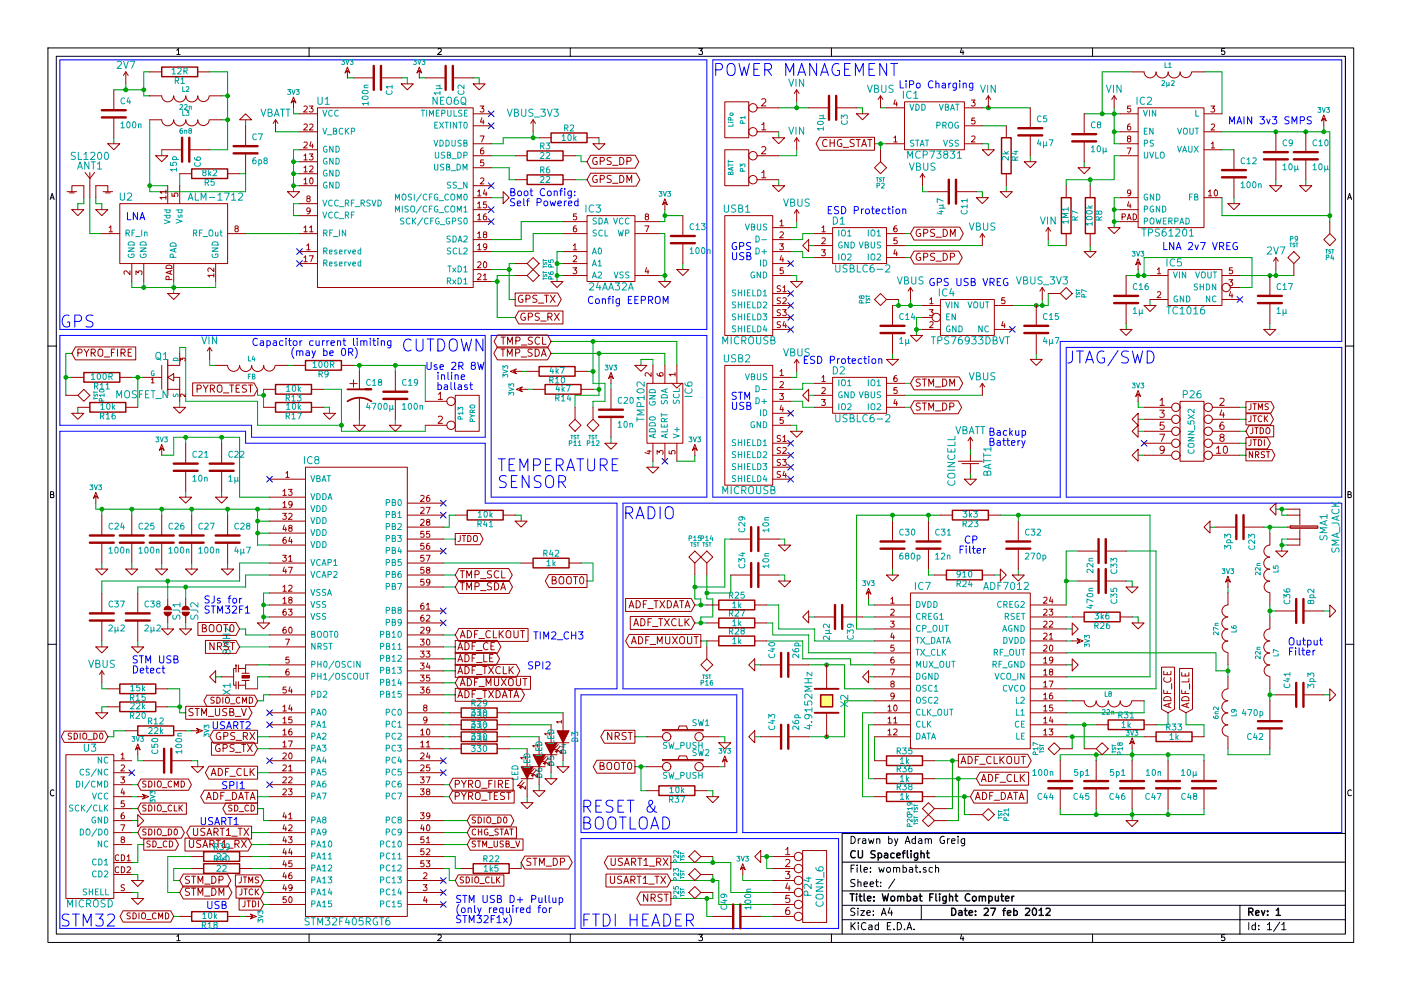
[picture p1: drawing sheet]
<svg xmlns="http://www.w3.org/2000/svg" width="297mm" height="210mm" viewBox="0 0 297 210" stroke-linecap="round" stroke-linejoin="round" font-family="sans-serif">
<g fill="none" stroke="#000" stroke-width=".21">
<path d="M10.2 10.2h276.8v189.6h-276.8zM11.9 11.9h273.3v186.1h-273.3zM37.5 10.7l.3-.4v1.3M37.5 11.6h.7M65.5 10.2v1.7M92.9 10.4l.4-.1 .3 .4-.8 .9h.8M120.9 10.2v1.7M148.2 10.3h.7l-.4 .5 .4 .1v.5l-.2 .2-.5-.2M176.3 10.2v1.7M203.9 10.2l-.3 1h.8M204.2 10.7v.9M231.6 10.2v1.7"/>
<path d="M259.6 10.3h-.6v.6l.2-.1 .4 .1v.5l-.1 .2-.5-.2M10.6 42.3l.4-1.3 .5 1.3M10.8 41.9h.6M285.7 42.3l.4-1.3 .5 1.3M285.9 41.9h.5M10.2 73.4h1.7M285.2 73.4h1.8M10.7 104.9l.6-.1v-.4l-.6-.2v1.3h.5l.2-.4-.2-.2M285.8 104.9l.5-.1 .1-.4-.6-.2v1.3h.5l.2-.4-.3-.2M10.2 136.6h1.7M285.2 136.6h1.8M11.4 167.6a.55 .55 0 0 0-.7 .1 .55 .55 0 0 0 0 .7l.4 .3 .3-.1"/>
<path d="M180.4 177.3a.77 .77 0 0 1 .9 .8 .77 .77 0 0 1-.9 .7zM182 177.8v1M182.4 177.8l-.4 .3M182.9 177.9h.6l.1 .9M183.6 178.2l-.7 .1a.3 .3 0 0 0 .2 .5h.5M184.2 177.8l.2 1 .3-.7 .3 .7 .3-1M185.9 178l.1-.1a.36 .36 0 0 1 .5 .2v.7M185.9 177.8v1M188.4 177.9l.4-.1 .4 .3-.1 .6-.3 .1h-.4M188.4 177.3v1.5M189.7 177.8l.3 1M190.4 177.8l-.5 1.4-.2 .1"/>
<path d="M191.9 178.8l.5-1.5 .5 1.5M192 178.4h.8M194.1 177.9l-.5-.1-.3 .3 .1 .6 .2 .1h.5M194.1 177.3v1.5M194.8 177.9h.6l.1 .9M195.5 178.2l-.7 .1a.3 .3 0 0 0 .1 .5h.6M196.2 178v-.1a.36 .36 0 0 1 .6 .2v.7M196.2 177.8v1M196.8 178.1a.35 .35 0 0 1 .4-.3 .35 .35 0 0 1 .3 .3v.7M200.2 177.4a.7 .7 0 0 0-.9 .7 .7 .7 0 0 0 1 .6v-.5h-.4M200.9 177.8v1M201.3 177.8l-.4 .3"/>
<path d="M201.8 178.3l.7-.1-.1-.3-.4-.1-.2 .3v.7h.6M203.1 177.3v.2M203.1 177.8v1M204.5 177.8v1.3l-.3 .2h-.3M204.5 177.9l-.4-.1-.3 .3 .1 .6 .2 .1h.4M285.2 176.7h-106.6v21.3M286.5 167.6a.55 .55 0 0 0-.7 .1 .55 .55 0 0 0 0 .7l.4 .3 .3-.1M37.5 198.6l.3-.4v1.2M37.5 199.4h.7M65.5 198v1.8M92.9 198.3l.4-.1 .3 .4-.8 .8h.8M120.9 198v1.8"/>
<path d="M148.2 198.2h.7l-.4 .5 .4 .1v.5l-.2 .1-.5-.1M176.3 198v1.8M178.6 182.8h106.6M178.6 188.9h106.6M178.6 195h106.6M178.6 191.9h106.6M180.4 195.6v1.5M180.4 184.2h.5M180.7 196.3l.6 .8M181.2 183.4h-.8v1.5M181.3 192.6h-.6l-.3 .3 .1 .3 .7 .3v.5l-.3 .1-.5-.1M181.3 186.5h-.6l-.3 .3 .1 .3 .7 .3v.5l-.3 .1-.5-.1"/>
<path d="M181.3 195.6l-.9 .9M181.7 183.4v.2M181.7 183.9v1M181.9 192.6v.1M181.9 187.1l.1-.1a.36 .36 0 0 1 .5 .2v.8M181.9 186.5v1.5M181.9 193.1v1M182 195.6v.2M182 196.1v1M182.5 183.4v1.3l.2 .2M182.5 193.1h.8l-.8 1h.8M183.2 184.4l.7-.1-.1-.3-.4-.1-.2 .3 .1 .7h.5"/>
<path d="M183.2 187.5l.7-.1-.1-.4h-.4l-.2 .2 .1 .7h.5M183.6 195.8a.72 .72 0 0 0-1 .5 .72 .72 0 0 0 .7 .8l.3-.1M183.8 193.6l.7-.2v-.3h-.5l-.2 .2 .1 .7h.6M184.2 196.2h.6l.1 .9M184.5 187.5l.7-.1-.1-.4h-.4l-.2 .2 .1 .7h.5M184.6 184.8v.1M184.6 184v.2M184.9 196.5l-.7 .1a.3 .3 0 0 0 .2 .5h.5M185.2 194v.1M185.2 193.1v.2M185.6 187h.6M185.9 186.5v1.3l.3 .2"/>
<path d="M186.3 196.2l-.5-.1-.3 .3 .1 .6 .2 .1h.5M186.3 195.6v1.5M186.3 183.9l.3 1 .3-.7 .3 .7 .3-1M186.7 187.9v.1M186.7 187v.2M186.9 194.1l.5-1.5 .5 1.5M187 193.6h.7M188.1 184.1l.2-.2 .4 .2v.7l-.2 .1-.4-.1zM188.1 196.3h.5M188.7 192.5l-.4 1.1h1M188.9 195.6h-.8v1.5h.8M189 193.1v1"/>
<path d="M189.4 184.1l.1-.1a.36 .36 0 0 1 .6 .2v.7M189.4 183.9v1M189.5 197v.1M189.7 186.4l-1.3 2M190.1 184.2a.35 .35 0 0 1 .3-.3 .35 .35 0 0 1 .4 .3v.7M190.2 195.6a.77 .77 0 0 1 .9 .8 .77 .77 0 0 1-.9 .7zM191.5 184l.4-.1 .3 .3-.1 .6-.2 .1h-.4M191.5 183.4v1.5M191.8 197v.1M192.3 197.1l.5-1.5 .5 1.5M192.4 196.7h.8M192.8 184h.6l.1 .9"/>
<path d="M193.5 184.3l-.7 .1a.3 .3 0 0 0 .2 .5h.5M193.8 197v.1M194 183.9h.6M194.2 183.4v1.3l.4 .2M195.1 184.8v.1M195.3 191.9v3.1M196.3 184l-.3-.1-.3 .3 .1 .2 .5 .1v.4h-.6M197.7 184l-.4-.1-.3 .3 .1 .6 .2 .1h.4M198.3 184.1l.1-.1a.36 .36 0 0 1 .6 .2v.7M198.3 183.4v1.5M203.9 198.1l-.3 .9h.8M204.2 198.6v.8"/>
<path d="M231.6 198v1.8M259.6 198.2h-.6v.6l.2-.1 .4 .1v.5l-.1 .1-.5-.1M262.9 191.9v6.1M264.8 195.6v1.5M266.2 196.2l-.5-.1-.3 .3 .1 .6 .2 .1h.5M266.2 195.6v1.5M266.9 197v.1M266.9 196.2v.1M268.7 196l.5-.4v1.5M268.7 197.1h.9M271.3 195.5l-1.3 2M271.8 196l.4-.4v1.5"/>
<path d="M271.8 197.1h.8"/>
</g>
<g fill="none" stroke="#000" stroke-width=".3">
<path d="M180.2 189.5h.9M180.7 189.5v1.5M181.3 180.5a.72 .72 0 0 0-1 .5 .72 .72 0 0 0 .7 .9l.3-.1M181.6 189.5v.2M181.6 190v1M182 180.4v1.2l.3 .3h.2l.4-.3v-1.2M182.1 190h.6M182.3 189.5v1.3l.4 .2M183.2 189.5v1.3l.2 .2M183.9 190.5l.8-.1-.1-.3-.4-.1-.3 .2 .1 .8h.6M185.3 190.9v.1M185.3 190.1v.1"/>
<path d="M185.5 180.4h-.5l-.3 .3 .1 .3 .7 .3v.5l-.3 .1-.5-.1M186.2 180.9h.4l.3 .3-.1 .6-.2 .1-.4-.1M186.2 180.9v1.5M187.1 189.5l.3 1.5 .3-1.1 .3 1.1 .4-1.5M187.6 180.9h.5l.1 1M188.2 181.3l-.6 .1a.3 .3 0 0 0 .1 .5l.5-.1M189 190.2l.2-.2 .4 .2v.7l-.2 .1-.4-.1zM189.6 180.9h-.4l-.4 .3 .1 .6 .3 .1 .4-.1M190.1 181.4l.8-.1-.1-.4h-.4l-.3 .2 .1 .7h.6M190.3 190.2l.1-.1a.36 .36 0 0 1 .6 .1v.8M190.3 190v1M191 190.2a.35 .35 0 0 1 .3-.2 .35 .35 0 0 1 .3 .2v.8"/>
<path d="M191.3 180.9h.6M191.9 180.4l-.4 .2v1.3M192.4 190.1l.4-.1 .3 .3-.1 .6-.2 .1h-.4M192.4 189.5v1.5M192.4 180.4v1.3l.2 .2M193.2 180.4v.1M193.2 180.9v1M193.7 190.1h.6l.1 .9M194.4 190.4l-.7 .1a.3 .3 0 0 0 .2 .5h.5M194.6 180.9v1.2l-.3 .3-.4-.1M194.6 180.9h-.5l-.3 .3 .1 .6 .2 .1 .5-.1M194.9 190h.6"/>
<path d="M195.1 189.5v1.3l.4 .2M195.3 181l.1-.1a.36 .36 0 0 1 .5 .2v.8M195.3 180.4v1.5M196.4 180.9h.6M196.6 180.4v1.3l.4 .2M197.1 190.2h.5M197.9 189.5h-.8v1.5M198.4 189.5v1.3l.3 .2M199.2 189.5v.2M199.2 190v1M200.6 190v1.3l-.3 .2h-.4M200.6 190.1l-.4-.1-.3 .3v.6l.3 .1h.4"/>
<path d="M201.3 190.2l.1-.1a.36 .36 0 0 1 .6 .1v.8M201.3 189.5v1.5M201.8 192.6a.77 .77 0 0 1 .9 .7 .77 .77 0 0 1-.9 .8zM202.5 190h.6M202.7 189.5v1.3l.4 .2M203.3 193.1h.6l.1 1M204 193.4l-.7 .2a.3 .3 0 0 0 .2 .5l.5-.1M204.5 193.1h.6M204.7 192.6v1.3l.4 .2M205.5 193.6l.7-.2-.1-.3h-.4l-.2 .2v.7h.6M205.6 189.7a.72 .72 0 0 0-1 .5 .72 .72 0 0 0 .7 .8l.3-.1M206.2 190.2l.3-.2 .4 .2v.7l-.2 .1-.5-.1z"/>
<path d="M206.8 194v.1M206.8 193.1v.2M207.6 190.2l.1-.1a.36 .36 0 0 1 .6 .1v.8M207.6 190v1M208.3 190.2a.35 .35 0 0 1 .3-.2 .35 .35 0 0 1 .3 .2v.8M208.7 192.7l.5-.1 .4 .4-1 1.1h1M209.7 190.1l.4-.1 .3 .3-.1 .6-.2 .1h-.4M209.7 190v1.5M210.1 192.6h1l-.7 1.5M211 190l.1 1h.4l.2-.1M211.7 190v1M212.2 190h.6"/>
<path d="M212.4 189.5v1.3l.4 .2M212.6 193.1h.6M213.2 192.6l-.4 .2v1.3M213.2 190.5l.7-.1-.1-.3-.4-.1-.2 .2 .1 .8h.5M213.6 193.6l.7-.2-.1-.3h-.4l-.2 .2 .1 .7h.5M214.6 190v1M215 193.1h.4l.3 .3-.1 .6-.2 .1-.4-.1M215 192.6v1.5M215 190l-.4 .3M217.4 192.7l.6-.1 .3 .4-.9 1.1h.9M219 192.7l.3-.1a.81 .81 0 0 1 .5 .7 .81 .81 0 0 1-.5 .8l-.3-.1-.1-.5zM220.3 193l.5-.4v1.5"/>
<path d="M220.3 194.1h.9M221.8 192.7l.6-.1 .3 .4-1 1.1h1M264.8 193.4l.7-.1 .2-.2-.1-.4-.2-.1h-.6v1.5M265.2 193.4l.5 .7M266.2 193.6l.8-.2-.1-.3h-.5l-.2 .2 .1 .7h.6M267.5 193.1l.3 1 .4-1M268.8 194v.1M268.8 193.1v.2M270.6 193l.4-.4v1.5M270.6 194.1h.9"/>
</g>
<path d="M56.5 101l1.3 1.2M57.8 101l-1.3 1.2M93.4 116.2l1.2 1.2M94.6 116.2l-1.2 1.2" fill="none" stroke="#0000c0" stroke-width=".21"/>
<g fill="none" stroke="#00a000" stroke-width=".21">
<path d="M241.3 88.9h1.3M241.3 96.5h1.3M262.9 94h1.3M262.9 88.9h1.3M154.9 114.3h-1.2v10.2M165.1 121.9h1.3v1.3M38.1 146.1v5M39.4 154.9h1.2M57.2 147.3h-1.3v1.3h-1.3M94 144.8h2.5M27.9 171.5h1.3M27.9 168.9h1.3"/>
<path d="M29.2 161.3h1.3M40.6 161.3h1.3v1.3M94 174h5.1M27.9 185.4h1.3v1.3M27.9 189.2h1.3v1.3M40.6 184.2h-3.8v2.5h1.3M50.8 194.3h1.3M94 184.2h1.3v2.5h1.2"/>
</g>
<circle cx="147.3" cy="124.5" r=".41" fill="#00a000"/>
<g fill="none" stroke="#00a000" stroke-width=".21">
<path d="M147.3 124.5h6.4M165.1 128.3v5.1"/>
<circle cx="147.3" cy="124.5" r=".41"/>
</g>
<circle cx="148.6" cy="132.1" r=".41" fill="#00a000"/>
<g fill="none" stroke="#00a000" stroke-width=".21">
<path d="M147.3 128.3h2.6M149.9 121.9v5.1h1.2v3.8h-2.5v1.3"/>
<circle cx="148.6" cy="132.1" r=".41"/>
</g>
<circle cx="203.2" cy="165.1" r=".41" fill="#00a000"/>
<g fill="none" stroke="#00a000" stroke-width=".21">
<path d="M36.8 59.7v2.5M222.3 50.8v1.3h3.8M94 114.3h2.5M109.2 109.2h1.3v1.3M123.2 119.4h2.5v3.8h-1.2M94 166.4h1.3M184.2 165.1h1.2M198.1 168.9h7.6M198.1 161.3h5.1M203.2 165.1v8.9h-2.5M55.9 189.2h1.3M94 181.6h2.5v2.6h1.3"/>
<circle cx="203.2" cy="165.1" r=".41"/>
</g>
<path d="M284.5 12.7v59.7h-59.7v33h-73.7" fill="none" stroke="#00f" stroke-width=".21"/>
<circle cx="231.1" cy="38.1" r=".41" fill="#00a000"/>
<g fill="none" stroke="#00a000" stroke-width=".21">
<path d="M165.1 22.9h6.4M168.9 21.6v1.3M181.6 22.9h1.3v1.2M231.1 38.1v1.3M236.2 22.9v7.6M207 40.6h1.3v1.3M50.8 92.7h-14v3.8h-2.5M94 158.8h1.3M111.8 168.9v1.3"/>
<circle cx="231.1" cy="38.1" r=".41"/>
</g>
<circle cx="29.2" cy="80" r=".41" fill="#00a000"/>
<g fill="none" stroke="#00a000" stroke-width=".21">
<path d="M29.2 80v6.4"/>
<circle cx="29.2" cy="80" r=".41"/>
</g>
<circle cx="14" cy="80" r=".41" fill="#00a000"/>
<g fill="none" stroke="#00a000" stroke-width=".21">
<path d="M14 74.9v8.9M38.1 74.9v-1.2h1.3v11.4h15.2M27.9 80h2.6M55.9 82.6v3.8M68.6 86.4h1.3v1.2M76.2 88.9v1.3"/>
<circle cx="14" cy="80" r=".41"/>
</g>
<circle cx="76.2" cy="77.5" r=".41" fill="#00a000"/>
<g fill="none" stroke="#00a000" stroke-width=".21">
<path d="M44.5 76.2v1.3h1.2M74.9 77.5h15.3v7.6M76.2 77.5v1.2M94 139.7h2.5M94 134.6h2.5M94 124.5h2.5M45.7 143.5h1.3M54.6 141h2.6M54.6 158.8h2.6M94 156.2h1.3M94 151.1h1.3M94 147.3h2.5"/>
<path d="M108 153.7h8.8M134.6 156.2h2.6M53.3 179.1h3.9M54.6 168.9h2.6M114.3 166.4v1.2M119.4 161.3v1.3M134.6 162.6h2.6M152.4 162.6h1.3M53.3 184.2h3.9"/>
<circle cx="76.2" cy="77.5" r=".41"/>
</g>
<path d="M102.9 71.1v21.6M156.2 147.3v29.2" fill="none" stroke="#00f" stroke-width=".21"/>
<circle cx="149.9" cy="190.5" r=".41" fill="#00a000"/>
<g fill="none" stroke="#00a000" stroke-width=".21">
<path d="M151.1 189.2v1.3h-8.9"/>
<circle cx="149.9" cy="190.5" r=".41"/>
</g>
<circle cx="151.1" cy="182.9" r=".41" fill="#00a000"/>
<g fill="none" stroke="#00a000" stroke-width=".21">
<path d="M151.1 181.6v1.3"/>
<circle cx="151.1" cy="182.9" r=".41"/>
</g>
<circle cx="227.3" cy="156.2" r=".41" fill="#00a000"/>
<g fill="none" stroke="#00a000" stroke-width=".21">
<path d="M149.9 135.9v1.3M227.3 156.2v2.6"/>
<circle cx="227.3" cy="156.2" r=".41"/>
</g>
<circle cx="127" cy="82.6" r=".41" fill="#00a000"/>
<g fill="none" stroke="#00a000" stroke-width=".21">
<path d="M127 74.9v8.9h-5.1v2.6"/>
<circle cx="127" cy="82.6" r=".41"/>
</g>
<circle cx="221" cy="64.8" r=".41" fill="#00a000"/>
<g fill="none" stroke="#00a000" stroke-width=".21">
<path d="M222.3 62.2v2.6h-7.7"/>
<circle cx="221" cy="64.8" r=".41"/>
</g>
<circle cx="281.9" cy="45.7" r=".41" fill="#00a000"/>
<g fill="none" stroke="#00a000" stroke-width=".21">
<path d="M185.4 30.5h2.6M281.9 27.9v19.1"/>
<circle cx="281.9" cy="45.7" r=".41"/>
</g>
<circle cx="107.9" cy="57.2" r=".41" fill="#00a000"/>
<g fill="none" stroke="#00a000" stroke-width=".21">
<path d="M88.9 16.5h1.3M109.2 55.9h-1.2v7.6"/>
<circle cx="107.9" cy="57.2" r=".41"/>
</g>
<circle cx="39.4" cy="124.5" r=".41" fill="#00a000"/>
<g fill="none" stroke="#00a000" stroke-width=".21">
<path d="M57.2 119.4h-6.4v3.8h-29.2v2.5M39.4 124.5v2.5M50.8 133.4h1.3v1.2M50.8 137.2h6.4M149.9 190.5v3.8M154.9 189.2h8.9M157.5 185.4v1.3h6.3M161.3 194.3h2.5M161.3 181.6h2.5"/>
<circle cx="39.4" cy="124.5" r=".41"/>
</g>
<path d="M177.8 177.8v19.1" fill="none" stroke="#00f" stroke-width=".21"/>
<circle cx="55.9" cy="128.3" r=".41" fill="#00a000"/>
<g fill="none" stroke="#00a000" stroke-width=".21">
<path d="M27.9 119.4v1.3M39.4 104.1v1.3M40.6 119.4v1.3M21.6 135.9v1.3M55.9 130.8h1.3M57.2 125.7h-1.3v6.4"/>
<circle cx="55.9" cy="128.3" r=".41"/>
</g>
<circle cx="39.4" cy="92.7" r=".41" fill="#00a000"/>
<g fill="none" stroke="#00a000" stroke-width=".21">
<path d="M47 92.7v1.3M50.8 92.7v12.7h6.4"/>
<circle cx="39.4" cy="92.7" r=".41"/>
</g>
<circle cx="27.9" cy="108" r=".41" fill="#00a000"/>
<g fill="none" stroke="#00a000" stroke-width=".21">
<path d="M27.9 108v1.2"/>
<circle cx="27.9" cy="108" r=".41"/>
</g>
<circle cx="40.6" cy="108" r=".41" fill="#00a000"/>
<g fill="none" stroke="#00a000" stroke-width=".21">
<path d="M40.6 108v1.2"/>
<circle cx="40.6" cy="108" r=".41"/>
</g>
<circle cx="54.6" cy="113" r=".41" fill="#00a000"/>
<g fill="none" stroke="#00a000" stroke-width=".21">
<path d="M54.6 108v7.6h2.6"/>
<circle cx="54.6" cy="113" r=".41"/>
</g>
<circle cx="54.6" cy="108" r=".41" fill="#00a000"/>
<g fill="none" stroke="#00a000" stroke-width=".21">
<path d="M111.8 82.6h1.2M54.6 110.5h2.6"/>
<circle cx="54.6" cy="108" r=".41"/>
</g>
<path d="M104.1 71.1h45.8v34.3h-45.8z" fill="none" stroke="#00f" stroke-width=".21"/>
<circle cx="125.7" cy="72.4" r=".41" fill="#00a000"/>
<g fill="none" stroke="#00a000" stroke-width=".21">
<path d="M116.8 72.4h26.7M116.8 74.9h24.2v2.6M124.5 78.7h1.2M129.5 81.3v1.3M147.3 96.5v1.3M148.6 135.9h1.3M162.6 135.9h7.6v3.8h10.1v1.3h5.1M162.6 128.3h2.5M165.1 133.4h7.6v2.5h12.7M196.9 120.7v1.2h1.2M215.9 120.7v1.2M160 141h1.3"/>
<path d="M179.1 141v5.1h6.3M185.4 153.7h-1.2v11.4M185.4 148.6h-6.3v7.6M226.1 156.2h16.5M251.5 151.1v2.6h3.8v2.5"/>
<circle cx="125.7" cy="72.4" r=".41"/>
</g>
<circle cx="189.2" cy="109.2" r=".41" fill="#00a000"/>
<g fill="none" stroke="#00a000" stroke-width=".21">
<path d="M189.2 109.2v1.3"/>
<circle cx="189.2" cy="109.2" r=".41"/>
</g>
<circle cx="215.9" cy="109.2" r=".41" fill="#00a000"/>
<g fill="none" stroke="#00a000" stroke-width=".21">
<path d="M199.4 109.2h-17.8v24.2h3.8M215.9 109.2v1.3M256.5 111.8h1.3M171.5 130.8h1.2"/>
<circle cx="215.9" cy="109.2" r=".41"/>
</g>
<circle cx="269.2" cy="129.5" r=".41" fill="#00a000"/>
<g fill="none" stroke="#00a000" stroke-width=".21">
<path d="M269.2 129.5h1.3M280.7 129.5h1.2"/>
<circle cx="269.2" cy="129.5" r=".41"/>
</g>
<circle cx="269.2" cy="147.3" r=".41" fill="#00a000"/>
<g fill="none" stroke="#00a000" stroke-width=".21">
<path d="M260.4 158.8v1.2h8.8v-1.2M260.4 141v2.5M269.2 147.3h1.3"/>
<circle cx="269.2" cy="147.3" r=".41"/>
</g>
<circle cx="271.8" cy="115.6" r=".41" fill="#00a000"/>
<g fill="none" stroke="#00a000" stroke-width=".21">
<path d="M271.8 115.6h1.3"/>
<circle cx="271.8" cy="115.6" r=".41"/>
</g>
<circle cx="271.8" cy="108" r=".41" fill="#00a000"/>
<g fill="none" stroke="#00a000" stroke-width=".21">
<path d="M271.8 108v1.2h1.3"/>
<circle cx="271.8" cy="108" r=".41"/>
</g>
<circle cx="226.1" cy="123.2" r=".41" fill="#00a000"/>
<g fill="none" stroke="#00a000" stroke-width=".21">
<path d="M228.6 116.8h-2.5v11.5M238.8 123.2h1.2v1.3"/>
<circle cx="226.1" cy="123.2" r=".41"/>
</g>
<circle cx="247.6" cy="172.7" r=".41" fill="#00a000"/>
<g fill="none" stroke="#00a000" stroke-width=".21">
<path d="M255.3 171.5v1.2h-30.5"/>
<circle cx="247.6" cy="172.7" r=".41"/>
</g>
<circle cx="232.4" cy="172.7" r=".41" fill="#00a000"/>
<g fill="none" stroke="#00a000" stroke-width=".21">
<path d="M224.8 171.5v1.2M232.4 160v1.3M240 171.5v2.5"/>
<circle cx="232.4" cy="172.7" r=".41"/>
</g>
<circle cx="240" cy="160" r=".41" fill="#00a000"/>
<g fill="none" stroke="#00a000" stroke-width=".21">
<path d="M168.9 78.7v1.3h-1.3M167.6 85.1h2.6v1.3h2.5M167.6 90.2h1.3v1.2M191.8 86.4h1.2M191.8 83.8h16.5M184.2 127v1.3h1.2M226.1 130.8h1.2M22.9 149.9h-1.3v1.2M184.2 143.5h1.2M226.1 141h1.2M226.1 148.6h1.2M247.7 160v1.3"/>
<circle cx="240" cy="160" r=".41"/>
</g>
<path d="M151.1 12.7v92.7" fill="none" stroke="#00f" stroke-width=".21"/>
<circle cx="118.1" cy="58.4" r=".41" fill="#00a000"/>
<g fill="none" stroke="#00a000" stroke-width=".21">
<path d="M118.1 55.9h1.3M119.4 49.5h-6.4v3.8h-8.9"/>
<circle cx="118.1" cy="58.4" r=".41"/>
</g>
<circle cx="141" cy="58.4" r=".41" fill="#00a000"/>
<g fill="none" stroke="#00a000" stroke-width=".21">
<path d="M139.7 49.5h1.3v10.2"/>
<circle cx="141" cy="58.4" r=".41"/>
</g>
<circle cx="141" cy="45.7" r=".41" fill="#00a000"/>
<g fill="none" stroke="#00a000" stroke-width=".21">
<path d="M104.1 35.6h3.9v2.5h1.2M104.1 33h5.1M121.9 38.1h2.6M141 45.7h3.8"/>
<circle cx="141" cy="45.7" r=".41"/>
</g>
<circle cx="113" cy="29.2" r=".41" fill="#00a000"/>
<g fill="none" stroke="#00a000" stroke-width=".21">
<path d="M73.7 16.5h1.2M58.4 27.9h5.1M114.3 29.2h-7.6v1.3h-2.6M104.1 41.9h2.6M104.1 59.7h1.3M144.8 55.9v1.3M105.4 67.3h3.8"/>
<circle cx="113" cy="29.2" r=".41"/>
</g>
<circle cx="62.2" cy="36.8" r=".41" fill="#00a000"/>
<g fill="none" stroke="#00a000" stroke-width=".21">
<path d="M62.2 34.3h1.3M62.2 39.4h1.3M17.8 41.9v1.3h-1.3v1.3M52.1 49.5h11.4"/>
<circle cx="62.2" cy="36.8" r=".41"/>
</g>
<circle cx="31.7" cy="39.4" r=".41" fill="#00a000"/>
<g fill="none" stroke="#00a000" stroke-width=".21">
<path d="M26.7 17.8v1.3M24.1 29.2v1.3M31.8 25.4v15.2h20.3v-3.8M34.3 31.8v1.2M52.1 25.4v1.3"/>
<circle cx="31.7" cy="39.4" r=".41"/>
</g>
<circle cx="48.3" cy="25.4" r=".41" fill="#00a000"/>
<g fill="none" stroke="#00a000" stroke-width=".21">
<path d="M48.3 15.2v16.6h-3.8"/>
<circle cx="48.3" cy="25.4" r=".41"/>
</g>
<circle cx="48.3" cy="20.3" r=".41" fill="#00a000"/>
<g fill="none" stroke="#00a000" stroke-width=".21">
<path d="M30.5 15.2v5.1h1.3M47 20.3h1.3"/>
<circle cx="48.3" cy="20.3" r=".41"/>
</g>
<circle cx="30.5" cy="61" r=".41" fill="#00a000"/>
<g fill="none" stroke="#00a000" stroke-width=".21">
<path d="M27.9 59.7v1.3h17.8"/>
<circle cx="30.5" cy="61" r=".41"/>
</g>
<circle cx="36.8" cy="61" r=".41" fill="#00a000"/>
<circle cx="36.8" cy="61" r=".41" fill="none" stroke="#00a000" stroke-width=".21"/>
<path d="M151.1 12.7h133.4" fill="none" stroke="#00f" stroke-width=".21"/>
<circle cx="242.6" cy="58.4" r=".41" fill="#00a000"/>
<g fill="none" stroke="#00a000" stroke-width=".21">
<path d="M238.8 58.4h5M242.6 58.4v-3.8h22.8v6.4h-2.5M243.8 63.5v1.3"/>
<circle cx="242.6" cy="58.4" r=".41"/>
</g>
<circle cx="219.7" cy="64.8" r=".41" fill="#00a000"/>
<g fill="none" stroke="#00a000" stroke-width=".21">
<path d="M221 63.5v1.3"/>
<circle cx="219.7" cy="64.8" r=".41"/>
</g>
<circle cx="194.3" cy="69.9" r=".41" fill="#00a000"/>
<g fill="none" stroke="#00a000" stroke-width=".21">
<path d="M255.3 15.2h3.8v8.9M276.9 38.1v1.3M280.7 26.7v1.2M189.2 74.9v1.3M189.2 64.8h6.4M195.6 67.3h-1.3v3.8"/>
<circle cx="194.3" cy="69.9" r=".41"/>
</g>
<circle cx="270.5" cy="27.9" r=".41" fill="#00a000"/>
<g fill="none" stroke="#00a000" stroke-width=".21">
<path d="M261.6 41.9v1.3"/>
<circle cx="270.5" cy="27.9" r=".41"/>
</g>
<circle cx="236.2" cy="47" r=".41" fill="#00a000"/>
<g fill="none" stroke="#00a000" stroke-width=".21">
<path d="M236.2 27.9h1.3M236.2 44.5h1.3"/>
<circle cx="236.2" cy="47" r=".41"/>
</g>
<circle cx="236.2" cy="24.1" r=".41" fill="#00a000"/>
<g fill="none" stroke="#00a000" stroke-width=".21">
<path d="M229.9 24.1h7.6M167.6 58.4h1.3v1.3"/>
<circle cx="236.2" cy="24.1" r=".41"/>
</g>
<circle cx="209.5" cy="22.9" r=".41" fill="#00a000"/>
<g fill="none" stroke="#00a000" stroke-width=".21">
<path d="M165.1 33h3.8M165.1 27.9v1.3M165.1 38.1v1.3M186.7 22.9h1.3M208.3 22.9h10.1M208.3 26.7h5.1M208.3 30.5h1.3v1.3M213.4 39.4v1.2M218.4 33v1.3M229.9 34.3v1.3M236.2 30.5h1.3M167.6 53.3h2.6v1.3h2.5"/>
<path d="M171.5 52.1h1.2M172.7 49.5h-2.5v1.3h-2.6M191.8 52.1h16.5M191.8 49.5h1.2M191.8 54.6h1.2M205.7 95.3v1.2M205.7 100.3v1.3"/>
<circle cx="209.5" cy="22.9" r=".41"/>
</g>
<circle cx="236.2" cy="27.9" r=".41" fill="#00a000"/>
<g fill="none" stroke="#00a000" stroke-width=".21">
<path d="M236.2 47h1.3M237.5 41.9h-1.3v6.4"/>
<circle cx="236.2" cy="27.9" r=".41"/>
</g>
<circle cx="236.2" cy="44.5" r=".41" fill="#00a000"/>
<g fill="none" stroke="#00a000" stroke-width=".21">
<path d="M259.1 31.8h2.5"/>
<circle cx="236.2" cy="44.5" r=".41"/>
</g>
<circle cx="276.9" cy="27.9" r=".41" fill="#00a000"/>
<g fill="none" stroke="#00a000" stroke-width=".21">
<path d="M240 15.2h-6.3v8.9M270.5 38.1v1.3"/>
<circle cx="276.9" cy="27.9" r=".41"/>
</g>
<circle cx="233.7" cy="24.1" r=".41" fill="#00a000"/>
<g fill="none" stroke="#00a000" stroke-width=".21">
<path d="M259.1 27.9h22.8M259.1 41.9v3.8h22.8"/>
<circle cx="233.7" cy="24.1" r=".41"/>
</g>
<circle cx="280.7" cy="27.9" r=".41" fill="#00a000"/>
<g fill="none" stroke="#00a000" stroke-width=".21">
<path d="M193 63.5v1.3"/>
<circle cx="280.7" cy="27.9" r=".41"/>
</g>
<circle cx="193" cy="64.8" r=".41" fill="#00a000"/>
<g fill="none" stroke="#00a000" stroke-width=".21">
<path d="M241.3 57.2v1.2M194.3 69.9h1.3M219.7 74.9v1.3"/>
<circle cx="193" cy="64.8" r=".41"/>
</g>
<circle cx="241.3" cy="58.4" r=".41" fill="#00a000"/>
<g fill="none" stroke="#00a000" stroke-width=".21">
<path d="M270.5 57.2v1.2M238.8 68.6v1.3M269.2 68.6v1.3"/>
<circle cx="241.3" cy="58.4" r=".41"/>
</g>
<circle cx="269.2" cy="58.4" r=".41" fill="#00a000"/>
<g fill="none" stroke="#00a000" stroke-width=".21">
<path d="M24.1 19.1h6.4M30.5 15.2h1.3M44.5 15.2h3.8M31.8 39.4h3.8M47 25.4h1.3M30.5 59.7v1.3M45.7 59.7v1.3"/>
<circle cx="269.2" cy="58.4" r=".41"/>
</g>
<circle cx="30.5" cy="19.1" r=".41" fill="#00a000"/>
<circle cx="30.5" cy="19.1" r=".41" fill="none" stroke="#00a000" stroke-width=".21"/>
<circle cx="26.7" cy="19.1" r=".41" fill="#00a000"/>
<g fill="none" stroke="#00a000" stroke-width=".21">
<path d="M38.1 36.8v2.6M50.8 36.8h1.3M62.2 36.8h1.3M19.1 41.9v7.6h2.5M20.3 41.9v1.3h1.3v1.3M63.5 43.2h-1.3v2.5h1.3"/>
<circle cx="26.7" cy="19.1" r=".41"/>
</g>
<circle cx="62.2" cy="39.4" r=".41" fill="#00a000"/>
<g fill="none" stroke="#00a000" stroke-width=".21">
<path d="M63.5 31.8h-1.3v8.8"/>
<circle cx="62.2" cy="39.4" r=".41"/>
</g>
<circle cx="62.2" cy="34.3" r=".41" fill="#00a000"/>
<g fill="none" stroke="#00a000" stroke-width=".21">
<path d="M85.1 16.5h1.3v1.3M62.2 22.9v1.2h1.3M113 27.9v1.3M121.9 33h1.3v1.3h1.3M127 29.2v1.3M104.1 57.2h3.9M118.1 58.4h1.3M119.4 47h-8.9v3.8h-6.4M119.4 53.3h-1.3v6.4M139.7 58.4h1.3M141 44.5v2.5h-1.3M108 63.5h1.2"/>
<circle cx="62.2" cy="34.3" r=".41"/>
</g>
<path d="M12.7 12.7h137.2v57.2h-137.2z" fill="none" stroke="#00f" stroke-width=".21"/>
<circle cx="118.1" cy="55.9" r=".41" fill="#00a000"/>
<g fill="none" stroke="#00a000" stroke-width=".21">
<path d="M168.9 47v1.3h-1.3M171.5 83.8h1.2M172.7 81.3h-2.5v1.3h-2.6M191.8 81.3h1.2M226.1 135.9h1.2M226.1 133.4h1.2M240 130.8h1.3v1.3M21.6 144.8v1.3h1.3M240 158.8v2.5M242.6 148.6v2.5h-16.5M255.3 160v1.3"/>
<circle cx="118.1" cy="55.9" r=".41"/>
</g>
<circle cx="247.6" cy="160" r=".41" fill="#00a000"/>
<g fill="none" stroke="#00a000" stroke-width=".21">
<path d="M224.8 160v1.3"/>
<circle cx="247.6" cy="160" r=".41"/>
</g>
<circle cx="232.4" cy="160" r=".41" fill="#00a000"/>
<g fill="none" stroke="#00a000" stroke-width=".21">
<path d="M232.4 171.5v1.2"/>
<circle cx="232.4" cy="160" r=".41"/>
</g>
<circle cx="240" cy="172.7" r=".41" fill="#00a000"/>
<g fill="none" stroke="#00a000" stroke-width=".21">
<path d="M270.5 108h2.6M273.1 114.3h-1.3v2.5M182.9 130.8h2.5M226.1 123.2h2.5M226.1 138.4h31.7M260.4 124.5v1.2M257.8 142.2h2.6M224.8 160h30.5M247.7 171.5v1.2"/>
<circle cx="240" cy="172.7" r=".41"/>
</g>
<circle cx="260.3" cy="142.2" r=".41" fill="#00a000"/>
<g fill="none" stroke="#00a000" stroke-width=".21">
<path d="M268 111.8h5.1M269.2 111.8v1.2M269.2 128.3v2.5M269.2 146.1v2.5M280.7 147.3h1.2"/>
<circle cx="260.3" cy="142.2" r=".41"/>
</g>
<circle cx="269.2" cy="111.8" r=".41" fill="#00a000"/>
<g fill="none" stroke="#00a000" stroke-width=".21">
<path d="M196.9 109.2v1.3M212.1 109.2h31.7v34.3h-17.7M257.8 138.4v3.8"/>
<circle cx="269.2" cy="111.8" r=".41"/>
</g>
<circle cx="196.8" cy="109.2" r=".41" fill="#00a000"/>
<g fill="none" stroke="#00a000" stroke-width=".21">
<path d="M238.8 116.8h6.3v29.3h-19M189.2 120.7v1.2M210.8 121.9h1.3M171.5 141h7.6"/>
<circle cx="196.8" cy="109.2" r=".41"/>
</g>
<circle cx="175.3" cy="141" r=".41" fill="#00a000"/>
<g fill="none" stroke="#00a000" stroke-width=".21">
<path d="M171.5 156.2h7.6"/>
<circle cx="175.3" cy="141" r=".41"/>
</g>
<circle cx="175.3" cy="156.2" r=".41" fill="#00a000"/>
<g fill="none" stroke="#00a000" stroke-width=".21">
<path d="M135.9 77.5v-1.3h2.5v1.3M143.5 72.4v5.1M125.7 82.6h1.3M129.5 92.7v1.3M143.5 97.8h3.8M162.6 132.1h1.2v2.5h7.7v3.8h13.9M160 156.2h1.3M185.4 156.2v5.1M185.4 151.1h-2.5v17.8M226.1 153.7h6.3M247.7 151.1v2.6h-2.6"/>
<circle cx="175.3" cy="156.2" r=".41"/>
</g>
<path d="M132.1 106.7h152.4v69.8" fill="none" stroke="#00f" stroke-width=".21"/>
<circle cx="127" cy="74.9" r=".41" fill="#00a000"/>
<g fill="none" stroke="#00a000" stroke-width=".21">
<path d="M110.5 78.7h1.3M138.4 97.8v1.3M21.6 108v1.2M54.6 113h2.6"/>
<circle cx="127" cy="74.9" r=".41"/>
</g>
<circle cx="54.6" cy="110.5" r=".41" fill="#00a000"/>
<g fill="none" stroke="#00a000" stroke-width=".21">
<path d="M48.3 108v1.2"/>
<circle cx="54.6" cy="110.5" r=".41"/>
</g>
<circle cx="48.3" cy="108" r=".41" fill="#00a000"/>
<g fill="none" stroke="#00a000" stroke-width=".21">
<path d="M34.3 108v1.2"/>
<circle cx="48.3" cy="108" r=".41"/>
</g>
<circle cx="34.3" cy="108" r=".41" fill="#00a000"/>
<g fill="none" stroke="#00a000" stroke-width=".21">
<path d="M39.4 92.7v1.3"/>
<circle cx="34.3" cy="108" r=".41"/>
</g>
<circle cx="47" cy="92.7" r=".41" fill="#00a000"/>
<g fill="none" stroke="#00a000" stroke-width=".21">
<path d="M21.6 119.4v1.3M34.3 119.4v1.3M47 104.1v1.3M48.3 119.4v1.3M29.2 135.9v1.3M55.9 128.3h1.3"/>
<circle cx="47" cy="92.7" r=".41"/>
</g>
<circle cx="55.9" cy="130.8" r=".41" fill="#00a000"/>
<g fill="none" stroke="#00a000" stroke-width=".21">
<path d="M52.1 134.6h5.1M57.2 121.9h-5.1v2.6h-22.9v1.2M162.6 181.6v2.6h1.2"/>
<circle cx="55.9" cy="130.8" r=".41"/>
</g>
<circle cx="162.6" cy="181.6" r=".41" fill="#00a000"/>
<g fill="none" stroke="#00a000" stroke-width=".21">
<path d="M35.6 123.2v3.8M35.6 132.1v1.3M39.4 132.1v1.3M142.2 186.7h10.2v5.1h11.4M142.2 182.9h12.7v6.3M149.9 194.3h1.2"/>
<circle cx="162.6" cy="181.6" r=".41"/>
</g>
<path d="M177.8 177.8h-54.6v19.1h54.6" fill="none" stroke="#00f" stroke-width=".21"/>
<circle cx="35.6" cy="123.2" r=".41" fill="#00a000"/>
<g fill="none" stroke="#00a000" stroke-width=".21">
<path d="M100.3 16.5h1.3v1.3M109.2 58.4h-3.8v8.9"/>
<circle cx="35.6" cy="123.2" r=".41"/>
</g>
<circle cx="105.4" cy="59.7" r=".41" fill="#00a000"/>
<g fill="none" stroke="#00a000" stroke-width=".21">
<path d="M186.7 30.5v1.3"/>
<circle cx="105.4" cy="59.7" r=".41"/>
</g>
<circle cx="186.7" cy="30.5" r=".41" fill="#00a000"/>
<g fill="none" stroke="#00a000" stroke-width=".21">
<path d="M262.9 58.4h11.4"/>
<circle cx="186.7" cy="30.5" r=".41"/>
</g>
<circle cx="270.5" cy="58.4" r=".41" fill="#00a000"/>
<g fill="none" stroke="#00a000" stroke-width=".21">
<path d="M190.5 63.5v1.3"/>
<circle cx="270.5" cy="58.4" r=".41"/>
</g>
<circle cx="190.5" cy="64.8" r=".41" fill="#00a000"/>
<g fill="none" stroke="#00a000" stroke-width=".21">
<path d="M125.7 72.4v8.9h2.6v3.8h-2.6v1.3"/>
<circle cx="190.5" cy="64.8" r=".41"/>
</g>
<circle cx="125.7" cy="78.7" r=".41" fill="#00a000"/>
<g fill="none" stroke="#00a000" stroke-width=".21">
<path d="M229.9 153.7v5.1"/>
<circle cx="125.7" cy="78.7" r=".41"/>
</g>
<circle cx="229.9" cy="153.7" r=".41" fill="#00a000"/>
<g fill="none" stroke="#00a000" stroke-width=".21">
<path d="M151.1 185.4v1.3"/>
<circle cx="229.9" cy="153.7" r=".41"/>
</g>
<circle cx="151.1" cy="186.7" r=".41" fill="#00a000"/>
<g fill="none" stroke="#00a000" stroke-width=".21">
<path d="M94 121.9h2.5M94 137.2h2.5M54.6 156.2h2.6M94 142.2h2.5M152.4 156.2h1.3v1.3M53.3 176.5h3.9M54.6 163.8h2.6M94 179.1h5.1M135.9 162.6v5h1.3M53.3 181.6h3.9"/>
<circle cx="151.1" cy="186.7" r=".41"/>
</g>
<path d="M102.9 94v12.7h27.9M132.1 106.7v39.4h25.4v30.4h127M12.7 196.9h109.2" fill="none" stroke="#00f" stroke-width=".21"/>
<circle cx="135.9" cy="162.6" r=".41" fill="#00a000"/>
<g fill="none" stroke="#00a000" stroke-width=".21">
<path d="M20.3 106.7v1.3h36.9M94 153.7h1.3M108 156.2h6.3M108 151.1h11.4M116.8 163.8v1.3M149.9 167.6h1.2"/>
<circle cx="135.9" cy="162.6" r=".41"/>
</g>
<path d="M130.8 106.7v39.4h-8.9v50.8M156.2 147.3h-33v29.2h33" fill="none" stroke="#00f" stroke-width=".21"/>
<circle cx="21.6" cy="108" r=".41" fill="#00a000"/>
<g fill="none" stroke="#00a000" stroke-width=".21">
<path d="M61 77.5h1.2M83.8 77.5v1.2M57.2 143.5h-2.6v2.6"/>
<circle cx="21.6" cy="108" r=".41"/>
</g>
<circle cx="83.8" cy="77.5" r=".41" fill="#00a000"/>
<g fill="none" stroke="#00a000" stroke-width=".21">
<path d="M54.6 82.6v1.2h1.3M68.6 82.6h3.8v8.8h17.8v-1.2M83.8 88.9v1.3"/>
<circle cx="83.8" cy="77.5" r=".41"/>
</g>
<circle cx="55.9" cy="83.8" r=".41" fill="#00a000"/>
<g fill="none" stroke="#00a000" stroke-width=".21">
<path d="M54.6 90.2h17.8"/>
<circle cx="55.9" cy="83.8" r=".41"/>
</g>
<circle cx="72.4" cy="90.2" r=".41" fill="#00a000"/>
<g fill="none" stroke="#00a000" stroke-width=".21">
<path d="M168.9 31.8v1.2M14 74.9h1.2M14 80h1.2M16.5 86.4v1.2M38.1 85.1v1.3M54.6 85.1v5.1M108 158.8h3.8"/>
<circle cx="72.4" cy="90.2" r=".41"/>
</g>
<path d="M102.9 71.1h-90.2v19.1h40.6v2.5h49.6M102.9 94h-50.8v-2.6h-39.4v105.5" fill="none" stroke="#00f" stroke-width=".21"/>
<circle cx="168.9" cy="22.9" r=".41" fill="#00a000"/>
<g fill="none" stroke="#00a000" stroke-width=".21">
<path d="M195.6 39.4v1.2h1.3M237.5 33h-1.3v5.1h-10.1v1.3M231.1 52.1v1.2M94 119.4h16.5M96.5 109.2h-1.2v2.6h-1.3M94 168.9h1.3M151.1 167.6v1.3M182.9 168.9h2.5M198.1 165.1h8.9M204.5 168.9v3.8M55.9 186.7h1.3M55.9 191.8h1.3"/>
<circle cx="168.9" cy="22.9" r=".41"/>
</g>
<path d="M226.1 73.7h58.4v31.7h-58.4z" fill="none" stroke="#00f" stroke-width=".21"/>
<circle cx="204.5" cy="168.9" r=".41" fill="#00a000"/>
<g fill="none" stroke="#00a000" stroke-width=".21">
<path d="M201.9 161.3v10.2h-1.2M204.5 172.7h1.2"/>
<circle cx="204.5" cy="168.9" r=".41"/>
</g>
<circle cx="201.9" cy="161.3" r=".41" fill="#00a000"/>
<g fill="none" stroke="#00a000" stroke-width=".21">
<path d="M147.3 132.1h2.6M147.3 121.9v5.1h1.3v1.3"/>
<circle cx="201.9" cy="161.3" r=".41"/>
</g>
<circle cx="148.6" cy="128.3" r=".41" fill="#00a000"/>
<g fill="none" stroke="#00a000" stroke-width=".21">
<path d="M154.9 121.9v3.8h-5"/>
<circle cx="148.6" cy="128.3" r=".41"/>
</g>
<circle cx="149.9" cy="125.7" r=".41" fill="#00a000"/>
<g fill="none" stroke="#00a000" stroke-width=".21">
<path d="M241.3 85.1v1.3h1.3M241.3 91.4h1.3M262.9 86.4h1.3M262.9 91.4h1.3M262.9 96.5h1.3M165.1 114.3h1.3v1.3M35.6 146.1h2.5M27.9 174h1.3M27.9 166.4h1.3M27.9 176.5h1.3M30.5 179.1h-1.3v3.8h-1.3M40.6 181.6h-5v7.6h2.5"/>
<circle cx="149.9" cy="125.7" r=".41"/>
</g>
<circle cx="38.1" cy="149.9" r=".41" fill="#00a000"/>
<g fill="none" stroke="#00a000" stroke-width=".21">
<path d="M26.7 154.9h-2.6v1.3h-1.2M35.6 149.9h2.5M38.1 151.1h1.3M29.2 160v1.3M54.6 171.5h1.3v2.5h1.3M94 176.5h5.1M36.8 194.3h1.3M110.5 182.9v1.3"/>
<circle cx="38.1" cy="149.9" r=".41"/>
</g>
<g fill="none" stroke="#a00000" stroke-width=".21">
<path d="M171.5 22.9h4.3M177.3 22.9h4.3M181.6 24.1h2.6l-1.3 1.3zM195.6 36.8l-.5 .8M195.6 36.8v2.6M195.6 36.8l.5 .8M226.1 39.4v2.5M231.1 39.4v2.5M196.9 40.6h4.3M202.7 40.6h4.3M207 41.9h2.6l-1.3 1.3zM222.3 48.3l-.6 .7"/>
<path d="M222.3 48.3v2.5M222.3 48.3l.5 .7M226.1 49.5v2.6M229.9 53.3h2.5l-1.3 1.3zM231.1 49.5v2.6M240 96.5l1.3-1.2v2.5zM240 91.4l1.3-1.2v2.5zM240 88.9l1.3-1.3v2.6zM241.3 82.8l.5 1.3-.5-.5-.5 .5zM241.3 83.6v1.5M242.6 86.4h5.8M242.6 88.9h5.8"/>
<path d="M242.6 91.4h5.8M242.6 94h5.8M242.6 96.5h5.8M245.9 87h.9l-.5 .6 .5 .1v.7l-.3 .1-.6-.1M245.9 92h1l-.6 1.6M245.9 84.9l.5-.5v1.6M245.9 86h.9M246.8 89.5h-.8l-.1 .7 .3-.1 .5 .1 .1 .2v.5l-.3 .1-.6-.1M246.8 95.3l-.3 .2h-.4l-.2-.2 .2-.6 .4-.1 .3 .1a1.16 1.16 0 0 1-.3 1.3l-.4 .1M250.2 85.1h5.1v12.7h-5.1zM257 86.4h5.9M257 88.9h5.9"/>
<path d="M257 91.4h5.9M257 94h5.9M257 96.5h5.9M257.9 95l.5-.4v1.5M257.9 96.1h.9M258.6 84.6l.6-.2 .3 .5-.9 1.1h.9M259 92.7l-.4-.3 .1-.2 .3-.2 .4 .1 .1 .3v.2l-.7 .2-.2 .2 .1 .4 .3 .2h.2l.3-.3v-.3l-.3-.3M259 86.9l-.4 1.1h1M259.4 89.5l-.4 .1a.99 .99 0 0 0 0 1.4l.5-.1v-.5l-.3-.3-.4 .1-.2 .2M259.4 87.5v1M259.6 94.7l.1-.1a.81 .81 0 0 1 .6 .8 .81 .81 0 0 1-.6 .7 .98 .98 0 0 1-.1-1.4zM264.2 95.3h5.5l.6 1.2-.6 1.2h-5.5z"/>
<path d="M264.2 87.7h5.2l.6 1.2-.6 1.2h-5.2zM264.2 85.2h5.3l.6 1.2-.6 1.2h-5.3zM264.2 92.8h4.5l.6 1.2-.6 1.2h-4.5zM264.8 90.2h5.3v2.4h-5.3l-.6-1.2zM265.2 88.1v1.1l-.5 .2M265.2 85.6v1.1l-.5 .2M265.2 93.2v1.1l-.5 .2M265.6 95.8v1.2l-.7-1.2v1.2M265.6 90.7v1.1l-.5 .1M265.7 88.1h.7M265.7 85.6h.7M265.7 93.2h.7"/>
<path d="M266 85.6v1.3M266 88.1v1.3M266 93.2v1.3M266 90.7h.8M266.2 96.4h.6l.1-.5-.7-.1v1.2M266.4 90.7v1.2M266.5 96.4l.4 .6M266.8 86.9v-1.3l.4 .9 .4-.9v1.3M266.8 93.2a.64 .64 0 0 1 .7 .7 .64 .64 0 0 1-.7 .6zM267.2 90.7a.64 .64 0 0 1 .7 .6 .64 .64 0 0 1-.7 .6zM267.5 88.3a.55 .55 0 0 0-.7 .1 .55 .55 0 0 0 0 .7l.4 .3 .3-.1M268.1 88.1v1.3"/>
<path d="M268.1 93.2v1.3M268.1 95.8h-.5l-.1 .1v.4l.6 .2v.3l-.2 .2h-.5M268.2 88.7l.6 .7M268.5 90.9l.2-.2a.45 .45 0 0 1 .5 .4v.7l-.5 .1-.3-.4zM268.5 95.8h.7M268.8 88.1l-.7 .8M268.9 95.8v1.2M268.9 85.7l-.5-.1-.2 .1 .1 .5 .6 .2v.2l-.2 .3-.5-.1M96.5 113.1h5.3l.6 1.2-.6 1.2h-5.3zM96.5 109.2h2.6M97.6 113.5l-.1 1.1-.4 .2M98 113.5h.7"/>
<path d="M98.4 113.5v1.3M99.2 113.5a.64 .64 0 0 1 .7 .7 .64 .64 0 0 1-.7 .6zM100.4 113.7l.3-.2a.45 .45 0 0 1 .5 .5l-.1 .6-.4 .2-.3-.4zM106.7 109.2h2.5M109.2 110.5h2.6l-1.3 1.3zM110.5 119.4h2.5M120.7 119.4h2.5M116.4 121.8h8.1v2.8h-8.1l-.8-1.4zM117.1 123l.6-.1 .2-.2-.1-.3-.7-.1v1.5h.6l.2-.1 .1-.4-.4-.3M118.6 122.5a.5 .5 0 0 1 .6-.2 .5 .5 0 0 1 .3 .5v.8l-.3 .2a.53 .53 0 0 1-.7-.5zM120.2 122.5a.5 .5 0 0 1 .6-.2 .5 .5 0 0 1 .3 .5v.8l-.3 .2a.53 .53 0 0 1-.7-.5zM121.6 122.3h.9"/>
<path d="M122 122.3v1.5M123 122.4l.3-.1a.81 .81 0 0 1 .5 .7 .81 .81 0 0 1-.5 .8l-.3-.1-.1-.5zM165.1 123.2h2.5l-1.2 1.3zM13.6 155h8.6l.7 1.2-.7 1.2h-8.6l-.6-1.2zM15.2 155.5l-.5-.1-.2 .2 .1 .4 .5 .2 .1 .3-.3 .2h-.4M15.7 155.4a.64 .64 0 0 1 .7 .7 .64 .64 0 0 1-.7 .6zM17 155.4v1.3M17.6 155.6l.2-.2a.45 .45 0 0 1 .6 .5l-.1 .6-.5 .2-.2-.4zM18.6 156.8h1M19.9 155.4a.64 .64 0 0 1 .7 .7 .64 .64 0 0 1-.7 .6zM21.2 155.6l.2-.2a.67 .67 0 0 1 .4 .7 .67 .67 0 0 1-.4 .6l-.3-.5zM26.7 154.9h2.5"/>
<path d="M29.2 157.7l.5 1.3-.5-.5-.5 .5zM29.2 158.5v1.5M36.8 154.9h2.6M40.6 154.9h1.6M41.7 154.4l1.2 .5-1.2 .5 .5-.5zM43.9 147.4h10.1l.6 1.2-.6 1.2h-10.1l-.7-1.2zM45.4 147.9l-.5-.1-.1 .2v.4l.6 .2v.3l-.2 .2-.5-.1M46 147.8a.64 .64 0 0 1 .7 .7 .64 .64 0 0 1-.7 .6zM47.2 147.8v1.3M47.9 148l.2-.2a.45 .45 0 0 1 .5 .5v.6l-.5 .2-.3-.4zM48.9 149.2h.9M50.9 148a.55 .55 0 0 0-.8 .1 .55 .55 0 0 0 0 .7l.4 .3 .4-.1"/>
<path d="M51.4 149.1v-1.3l.4 .9 .4-.9v1.3M52.9 147.8a.64 .64 0 0 1 .7 .7 .64 .64 0 0 1-.7 .6zM95.3 158.8h2.5M105.4 158.8h2.6M14 160h10.1v30.5h-10.1zM24.1 161.3h3.8M24.1 168.9h3.8M24.1 163.8h3.8M24.1 166.4h3.8M24.1 171.5h3.8M24.1 174h3.8M24.1 176.5h3.8"/>
<path d="M24.1 179.1h3.8M25.6 164.7h.8l-.4 .5 .3 .1v.6l-.1 .1-.6-.1M25.6 174.9h.8l-.5 1.2M25.7 160l.3-.4v1.3M25.7 162.3l.5-.1 .2 .4-.8 .8h.8M25.7 160.9h.7M25.9 178l-.2-.1v-.4l.5-.1 .1 .1v.4l-.5 .1-.1 .2v.3l.2 .2h.3l.2-.2-.1-.4-.1-.1M26 167.2l-.3 .9h.7M26.3 172.3h-.3l-.3 .3v.8l.2 .2 .4-.1 .1-.4-.2-.3h-.3l-.2 .3M26.3 167.7v.8M26.3 169.8h-.6v.6l.2-.1 .4 .1v.5l-.1 .2-.5-.2M29.2 172.7l1.3 1.3-1.3 1.3z"/>
<path d="M29.2 168.9h1.5M29.8 175.3h8.7l.6 1.2-.6 1.2h-8.7l-.6-1.2zM29.8 170.3h9.7v2.3h-9.7l-.6-1.1zM29.8 165.2h10.2l.6 1.2-.6 1.2h-10.2l-.6-1.2zM30.2 168.4l1.3 .5-1.3 .5 .5-.5zM30.5 177.9h6.7l.6 1.2-.6 1.2h-6.7zM30.5 161.3h4.3M31 175.8h-.5l-.2 .1 .1 .4 .5 .3 .1 .2-.3 .2h-.4M31 170.8l-.5-.1-.2 .1 .1 .4 .5 .3 .1 .2-.3 .3-.4-.1M31 165.7l-.5-.1-.2 .1 .1 .5 .5 .2 .1 .2-.3 .3-.4-.1M31.5 175.8a.64 .64 0 0 1 .7 .6 .64 .64 0 0 1-.7 .6zM31.5 170.7a.64 .64 0 0 1 .7 .6 .64 .64 0 0 1-.7 .7z"/>
<path d="M31.5 165.6a.64 .64 0 0 1 .7 .6 .64 .64 0 0 1-.7 .7zM31.9 178.4l-.5-.1-.2 .1v.5l.6 .2 .1 .2-.3 .3-.5-.1M32.4 178.3a.64 .64 0 0 1 .7 .6 .64 .64 0 0 1-.7 .7zM32.8 165.6v1.3M32.8 170.7v1.3M32.8 175.8v1.2M33.4 179.7h.9M33.4 175.9l.2-.1a.45 .45 0 0 1 .6 .4l-.1 .7-.5 .1-.2-.4zM33.4 170.9l.2-.2a.45 .45 0 0 1 .6 .4l-.1 .7-.5 .2-.2-.4zM33.4 165.8l.2-.2a.45 .45 0 0 1 .6 .4l-.1 .7-.5 .2-.2-.4zM34.4 172.1h1M34.4 177.2h1"/>
<path d="M34.4 167h1M35.4 178.4a.55 .55 0 0 0-.8 .1 .55 .55 0 0 0 0 .8l.4 .3 .4-.1M35.7 175.8a.64 .64 0 0 1 .7 .6 .64 .64 0 0 1-.7 .6zM35.9 178.3a.64 .64 0 0 1 .7 .6 .64 .64 0 0 1-.7 .7zM36.3 161.3h4.3M36.4 170.8a.55 .55 0 0 0-.7 .1 .55 .55 0 0 0 0 .8l.3 .3 .4-.2M36.4 165.7a.55 .55 0 0 0-.7 .1 .55 .55 0 0 0 0 .8l.3 .3 .4-.1M37 170.7v1.3h.6M37 166.9v-1.3l.4 .9 .4-.9v1.3M37 175.9l.2-.1a.67 .67 0 0 1 .4 .6 .67 .67 0 0 1-.4 .6l-.3-.4zM38 170.7v1.3M38.2 171.2l.5 .8"/>
<path d="M38.4 165.6a.64 .64 0 0 1 .7 .6 .64 .64 0 0 1-.7 .7zM38.7 170.7l-.7 .7M40.6 162.6h2.6l-1.3 1.2zM47.9 170.3h6.7v2.3h-6.7l-.7-1.1zM49.2 170.8l-.5-.1-.2 .1 .1 .4 .5 .3 .1 .2-.3 .3-.4-.1M49.7 170.7a.64 .64 0 0 1 .7 .6 .64 .64 0 0 1-.7 .7zM50.7 172.1h1M52.7 170.8a.55 .55 0 0 0-.8 .1 .55 .55 0 0 0 .1 .8l.3 .3 .4-.2M53.2 170.7a.64 .64 0 0 1 .8 .6 .64 .64 0 0 1-.8 .7zM99.7 172.8h8.6l.6 1.2-.6 1.2h-8.6l-.6-1.2zM100.8 173.3l-.5-.1-.1 .2v.4l.6 .2v.3l-.2 .2-.5-.1M101.4 173.2a.64 .64 0 0 1 .7 .7 .64 .64 0 0 1-.7 .6z"/>
<path d="M102.6 173.2v1.3M103.3 173.4l.2-.2a.45 .45 0 0 1 .5 .5v.6l-.5 .2-.3-.4zM104.3 174.6h.9M105.5 173.2a.64 .64 0 0 1 .8 .7 .64 .64 0 0 1-.8 .6zM106.9 173.4l.1-.2a.67 .67 0 0 1 .5 .7 .67 .67 0 0 1-.5 .6l-.2-.5zM110.5 170.2h2.5l-1.2 1.3zM110.5 165.1h2.5M24.1 189.2h3.8M24.1 182.9h3.8M24.1 185.4h3.8M25.2 181.4a.55 .55 0 0 0-.8 .1 .55 .55 0 0 0 .1 .7l.3 .3 .4-.1M25.2 183.9a.55 .55 0 0 0-.8 .1 .55 .55 0 0 0 .1 .7l.3 .3 .4-.1"/>
<path d="M25.7 181.2a.64 .64 0 0 1 .7 .7 .64 .64 0 0 1-.7 .6zM25.7 183.8a.64 .64 0 0 1 .7 .6 .64 .64 0 0 1-.7 .6zM26.1 193.1h10.1l.6 1.2-.6 1.2h-10.1l-.6-1.2zM26.4 187.7l-.5-.1-.2 .1 .1 .4 .5 .3 .1 .2-.2 .2h-.5M26.9 181.6l.4-.4v1.3M26.9 183.9l.5-.1 .3 .4-.8 .8h.8M26.9 182.5h.8M27.6 193.6l-.4-.1-.2 .2v.4l.6 .2v.3l-.2 .2h-.5M27.9 186.7h2.6l-1.3 1.3zM27.9 190.5h2.6l-1.3 1.3zM28.2 193.5a.64 .64 0 0 1 .7 .7 .64 .64 0 0 1-.7 .6zM29.5 193.5v1.3"/>
<path d="M30.1 193.7l.2-.2a.45 .45 0 0 1 .6 .5l-.1 .6-.5 .2-.3-.4zM31.1 194.9h1M33.1 193.7a.55 .55 0 0 0-.8 .1 .55 .55 0 0 0 .1 .7l.3 .3 .4-.1M33.6 194.8v-1.3l.5 1 .4-1v1.3M35.1 193.5a.64 .64 0 0 1 .7 .7 .64 .64 0 0 1-.7 .6zM38.1 194.3h2.5M48.3 194.3h2.5M49.9 185.5h5.3l.7 1.2-.7 1.2h-5.3zM50 188h5.2l.7 1.2-.7 1.2h-5.2zM50.7 190.6h4.5l.7 1.2-.7 1.2h-4.5zM51.2 185.9l-.1 1.1-.4 .2M51.3 188.5l-.1 1.1-.4 .1"/>
<path d="M51.6 185.9h.7M51.7 188.5h.7M51.9 191v1.1l-.4 .2M51.9 185.9v1.3M52.1 194.3h1.5M52.1 188.5v1.2M52.4 191h.7M52.7 187.2v-1.3l.5 .9 .4-.9v1.3M52.7 191v1.3M53.1 193.8l1.3 .5-1.3 .5 .5-.5zM53.5 191a.64 .64 0 0 1 .7 .6 .64 .64 0 0 1-.7 .7zM53.6 188.6a.55 .55 0 0 0-.8 .1 .55 .55 0 0 0 .1 .7l.3 .3 .4-.1"/>
<path d="M54.1 188.5v1.2M54.3 189l.5 .7M54.8 191v1.3M54.8 186l-.4-.1-.2 .2v.4l.6 .2v.3l-.2 .2-.5-.1M54.8 188.5l-.7 .7M97.2 185.5h9.6v2.4h-9.6l-.7-1.2zM98.3 186l-.5-.1-.2 .2 .1 .4 .5 .2 .1 .3-.3 .2-.4-.1M98.8 185.9a.64 .64 0 0 1 .7 .7 .64 .64 0 0 1-.7 .6zM100.1 185.9v1.3M100.7 186.1l.2-.2a.45 .45 0 0 1 .6 .5l-.1 .6-.5 .2-.2-.4zM101.7 187.3h1M103.7 186.1a.55 .55 0 0 0-.7 .1 .55 .55 0 0 0 0 .7l.4 .3 .3-.1"/>
<path d="M104.3 185.9v1.3h.6M105.3 185.9v1.3M105.5 186.5l.5 .7M106 185.9l-.7 .8"/>
<circle cx="249.3" cy="86.4" r=".89"/>
<circle cx="249.3" cy="96.5" r=".89"/>
<circle cx="249.3" cy="88.9" r=".89"/>
<circle cx="249.3" cy="94" r=".89"/>
<circle cx="249.3" cy="91.4" r=".89"/>
<circle cx="256.2" cy="94" r=".89"/>
<circle cx="256.2" cy="86.4" r=".89"/>
<circle cx="256.2" cy="91.4" r=".89"/>
<circle cx="256.2" cy="96.5" r=".89"/>
<circle cx="256.2" cy="88.9" r=".89"/>
</g>
<g fill="none" stroke="#00a0a0" stroke-width=".21">
<path d="M173.4 25.8a.66 .66 0 0 1 .7-.2 .66 .66 0 0 1 .5 .5 .74 .74 0 0 1-1.3-.1zM173.7 24.5l.8 .1 .1 .4-.2 .1M173.7 25.1h1.3M174.6 27.3h-1.3l.4 .3M174.6 24.4l-.2 .1M174.6 26.9v.7M178.4 25.2v-.8l.5 .4 .1-.4h.5l.2 .2-.2 .6M178.5 25.6a.55 .55 0 0 0 .1 .7 .55 .55 0 0 0 .7 0l.4-.3-.2-.4M192.8 34.6l.5 1.5 .5-1.5M194.3 35.3l.7-.1 .1-.2-.1-.3-.7-.1v1.5h.6l.2-.1 .1-.4-.4-.3M195.8 34.6v1.2l.3 .3h.3l.3-.3v-1.2M198.2 34.6h-.5l-.3 .3 .1 .3 .7 .3v.5l-.3 .1-.5-.1"/>
<path d="M199.1 43.5l.8 .1 .1 .4-.2 .1M199.1 44.8h.9M199.1 44.1h1.3M199.6 44.7v.7l-.9-.3M200 43.4l-.2 .1M200 42.6l-1.3-.5v.9M203.9 44.6a.55 .55 0 0 0 .1 .7 .55 .55 0 0 0 .7 0l.4-.3-.2-.4M205.1 43.7h-1.3l.4 .4M205.1 42.5h-1.3l.4 .4M205.1 42.2v.7M205.1 43.4v.7M220.6 46l.5 1.5 .5-1.5"/>
<path d="M222.1 46v1.5M223.7 46v1.5l-.9-1.5v1.5M226.5 47h-1.3l.4 .4M226.5 45.3h-1.3l.9 .4-.9 .4h1.3M226.5 44.3h-1.3l.4 .4M226.5 44v.7M226.5 46.7v.7M227.9 46.7v-.6l-.5-.1-.1 .7h1.2M228.5 45.2l-1.2-.5v.8M228.5 45.9l-.6 .5M230.3 44.1h1.3M230.4 46.1a.74 .74 0 0 1 1.2 .2 .74 .74 0 0 1-1.3-.1z"/>
<path d="M230.4 44.8a.66 .66 0 0 1 .7-.2 .66 .66 0 0 1 .5 .5 .74 .74 0 0 1-1.3-.1zM230.7 43.6l.5 .5M231.6 47.4h-1.3l.4 .4M231.6 47.1v.7M231.6 43.6l-.5 .4M232.9 45l.2-.3h.3l.2 .3v.3l-.2 .1-.5-.1-.1-.5h-.3l-.2 .2 .2 .4h.3l.1-.2M233 46.7l-.1-.6-.4-.1-.2 .7h1.3M233.6 45.9l-.6 .5M240.1 81.2h.6l-.4 .4 .3 .1v.4h-.5M241 81.2l.3 1 .3-1M241.9 81.2h.6l-.3 .4 .3 .1v.4h-.6M250.9 83.6h.7l.2-.3-.1-.3-.2-.2h-.6v1.6"/>
<path d="M251.9 92.8h1.3l-1.3 .7h1.3M251.9 91.4h1.3l-1.3 .8h1.3M251.9 89.3v.6h.6l-.1-.2 .1-.4h.5l.2 .1-.2 .5M251.9 87.9l1.3 .9M252 95.4a.55 .55 0 0 0 .1 .7 .55 .55 0 0 0 .8 0l.3-.4-.2-.3M252.1 94.1l.7-.1 .4 .3-.2 .5h-.7a.44 .44 0 0 1-.4-.5zM252.3 83l.6-.2 .3 .5-.9 1.1h.9M253.2 86.8v.8l-.9-.8-.4 .2 .1 .5M253.2 87.9l-1.3 .9M253.3 90.2v.9M254.5 82.8l-.4 .1a.99 .99 0 0 0 0 1.5l.5-.2 .1-.5-.3-.3-.5 .1-.1 .2M101.3 111.1l.6-.1 .1-.5-.7-.1v1.3"/>
<path d="M101.4 108.8l.4-.4v1.3M101.4 109.7h.7M101.6 111.1l.4 .6M102.7 108.5l.2-.1a.67 .67 0 0 1 .4 .6 .67 .67 0 0 1-.4 .7l-.3-.5zM102.8 110.4l-.3 .9h.8M103.1 110.8v.9M103.8 110.8l.3-.4v1.3M103.8 111.7h.7M103.9 108.4v1.3M104 109.2l.4 .5M104.4 108.8l-.5 .5M115.3 117.3h.6l.1-.5-.7-.1v1.2"/>
<path d="M115.6 117.3l.4 .6M116 119.1l.3-.4v1.3M116 120h.7M116.8 116.6l-.3 .9h.8M117.1 117.1v.8M117.2 118.7v1.3M117.4 119.5l.3 .5M117.7 116.8l.5-.1 .2 .3-.7 .9h.7M117.7 119.1l-.5 .5M17.9 157.8v1.2l.3 .3h.3l.3-.3v-1.2M19.4 157.8h.9l-.5 .5 .4 .2v.7l-.2 .1-.6-.1M28 156.2h.6l-.4 .3 .3 .1v.5h-.5"/>
<path d="M28.9 156.2l.3 1 .3-1M29.8 156.2h.6l-.3 .3 .3 .1v.5h-.6M31.5 152.9l.6-.1v-.5l-.6-.1v1.3M31.5 154.4l.5-.1 .3 .3-.8 .9h.8M31.8 152.9l.4 .6M32.2 157.8v.6l.6 .1-.1-.2 .1-.5h.5l.2 .2-.2 .5M32.3 156.7a.74 .74 0 0 1 1.2 .3 .74 .74 0 0 1-1.3-.1zM32.3 159a.55 .55 0 0 0 .1 .7 .55 .55 0 0 0 .7 0l.4-.3-.2-.4M32.7 152.6l.3-.4v1.3M32.7 153.5h.7M32.8 154.4l.4-.1 .3 .3-.8 .9h.8M33.9 152.3l.5-.1 .2 .4-.8 .9h.8"/>
<path d="M34 154.3v1.2M34.2 155l.3 .5M34.5 154.7l-.5 .5M37.3 158a.74 .74 0 0 1 1.2 .2 .74 .74 0 0 1-1.2-.1zM37.3 156.8a.74 .74 0 0 1 1.2 .2 .74 .74 0 0 1-1.2-.1zM37.7 156h.8M38.5 159.4h-1.2l.3 .3M38.5 155.5h-.8l.1 .5M38.5 159v.7M43.3 156.2v-.6l.4 .3 .1-.3h.4v.6M43.3 154.6l1 .3-1 .4M43.3 154.4v-.7l.4 .4 .1-.3h.4v.6"/>
<path d="M99.9 158.1h.8l-.4 .4 .4 .2v.5l-.2 .1-.6-.1M100.1 156.7l.6-.1v-.4l-.6-.2v1.3M100.4 156.7l.4 .6M101.2 158.1h.8l-.5 .4 .4 .2v.5l-.2 .1-.5-.1M101.2 156h.8l-.5 .5 .4 .1v.6l-.1 .1-.6-.1M102.6 158.2l.1-.1a.67 .67 0 0 1 .5 .6 .67 .67 0 0 1-.5 .6l-.2-.4zM102.8 156l-.3 .9h.8M103.1 156.5v.8M15.4 170.8l-.4-.1-.2 .1v.4l.6 .3v.2l-.2 .3-.5-.1M16.2 165.6a.64 .64 0 0 1 .7 .6 .64 .64 0 0 1-.7 .7zM16.7 170.8a.55 .55 0 0 0-.7 .1 .55 .55 0 0 0 0 .8l.4 .3 .3-.2M17 175.8a.64 .64 0 0 1 .7 .6 .64 .64 0 0 1-.7 .6z"/>
<path d="M17.3 170.7v1.3M17.4 171.2l.6 .8M17.5 165.6v1.3M17.7 163.2a.55 .55 0 0 0-.7 .1 .55 .55 0 0 0 0 .7l.4 .3 .3-.1M18 170.7l-.7 .7M18.3 175.9l.2-.1a.45 .45 0 0 1 .6 .4l-.1 .7-.5 .1-.3-.4zM18.9 163.1h-.4l-.2 .1v.4l.6 .3v.2l-.2 .2h-.5M19 165.6l-1.1 1.6M19.5 170.6l-1.1 1.7M19.6 168.1l.4 1.3 .4-1.3M20.1 165.7a.55 .55 0 0 0-.7 .1 .55 .55 0 0 0 0 .8l.4 .3 .3-.1M20.2 173.3a.59 .59 0 0 0-.7 .6 .59 .59 0 0 0 .7 .5l.1-.4h-.3"/>
<path d="M20.4 163l-1.1 1.6M20.5 175.7l-1.1 1.6M20.6 170.8a.55 .55 0 0 0-.8 .1 .55 .55 0 0 0 .1 .8l.3 .3 .4-.2M20.7 166.9v-1.3l.4 .9 .4-.9v1.3M20.9 175.8a.64 .64 0 0 1 .7 .6 .64 .64 0 0 1-.7 .6zM21.1 170.7v1.3h.6M21.5 160.5v1.3l-.7-1.3v1.3M21.5 163.1v1.2l-.7-1.2v1.2M21.5 173.2v1.3l-.7-1.3v1.3M21.5 178.3v1.3l-.7-1.3v1.3M21.6 168.3a.55 .55 0 0 0-.7 .1 .55 .55 0 0 0 0 .7l.3 .3 .4-.1M22.1 165.6a.64 .64 0 0 1 .8 .6 .64 .64 0 0 1-.8 .7z"/>
<path d="M22.1 173.2a.64 .64 0 0 1 .8 .7 .64 .64 0 0 1-.8 .6zM22.1 170.7v1.3M22.3 175.9l.1-.1a.67 .67 0 0 1 .5 .6 .67 .67 0 0 1-.5 .6l-.3-.4zM22.3 171.2l.6 .8M22.9 160.7a.55 .55 0 0 0-.8 .1 .55 .55 0 0 0 0 .7l.4 .3 .4-.1M22.9 163.2a.55 .55 0 0 0-.8 .1 .55 .55 0 0 0 0 .7l.4 .3 .4-.1M22.9 168.3a.55 .55 0 0 0-.8 .1 .55 .55 0 0 0 0 .7l.4 .3 .4-.1M22.9 178.4a.55 .55 0 0 0-.8 .1 .55 .55 0 0 0 0 .8l.4 .3 .4-.1M22.9 170.7l-.8 .7M31.9 170.2v-.7l.3 .4 .1-.3h.5v.6M31.9 168.6l1 .3-1 .3M31.9 168.3v-.6l.3 .3 .1-.3h.5v.6"/>
<path d="M14.4 192.3v-1.5l.5 1.1 .5-1.1v1.5M16.1 190.8v1.5M17.7 190.9a.72 .72 0 0 0-1 .5 .72 .72 0 0 0 .7 .9l.3-.1M18.4 188.5h-.5l-.2 .1 .1 .4 .5 .3 .1 .2-.3 .2h-.4M18.4 191.6l.7-.1 .2-.2-.1-.4-.3-.1h-.5v1.5M18.7 191.6l.6 .7M18.9 188.5v1.2M18.9 189.1h.7M19.6 188.5v1.2M20 190.9a.5 .5 0 0 1 .6-.1 .5 .5 0 0 1 .2 .5v.8l-.3 .2a.53 .53 0 0 1-.7-.5v-.5zM20.2 189.1h.5M20.4 182.2a.55 .55 0 0 0-.8 .1 .55 .55 0 0 0 .1 .8l.3 .3 .4-.1"/>
<path d="M20.4 184.8a.55 .55 0 0 0-.8 .1 .55 .55 0 0 0 .1 .7l.3 .3 .4-.1M20.9 188.5h-.7v1.2h.7M20.9 182.1a.64 .64 0 0 1 .7 .7 .64 .64 0 0 1-.7 .6zM20.9 184.7a.64 .64 0 0 1 .7 .6 .64 .64 0 0 1-.7 .6zM21.4 188.5v1.2h.6M22.1 182.5l.4-.4v1.3M22.1 184.8l.5-.1 .3 .3-.8 .9h.8M22.1 183.4h.8M22.3 190.9l-.6-.1-.3 .3 .2 .3 .6 .3v.5l-.2 .1-.6-.1M22.4 188.5v1.2h.6M22.9 190.8a.77 .77 0 0 1 .9 .7 .77 .77 0 0 1-.9 .8zM42.9 196.2l.6-.1 .1-.5-.7-.1v1.3"/>
<path d="M43 193.9l.3-.4v1.2M43 194.7h.7M43.2 196.2l.4 .6M44.1 195.9l.4-.4v1.3M44.1 196.8h.7M44.3 193.6l.2-.1a.67 .67 0 0 1 .4 .6 .67 .67 0 0 1-.4 .6l-.3-.4zM45.5 193.5v1.2M45.6 196.1l-.2-.2v-.3l.4-.1 .2 .1v.3l-.6 .2-.1 .2v.2l.3 .3h.2l.3-.3-.1-.3-.2-.1M45.6 194.3l.3 .4M45.9 193.9l-.4 .5M54.7 195.6v-.7l.4 .4 .1-.3h.4v.6M54.7 194l1 .3-1 .3"/>
<path d="M54.7 193.7v-.6l.4 .3 .1-.3h.4v.6"/>
</g>
<path d="M225 41.9h2.1v7.6h-2.1zM230.1 41.9h2.1v7.6h-2.1zM99.1 108.2h7.6v2h-7.6zM113 118.4h7.7v2h-7.7zM29.2 153.9h7.6v2.1h-7.6zM97.8 157.7h7.6v2.1h-7.6zM40.6 193.3h7.7v2h-7.7z" fill="none" stroke="#a00000" stroke-width=".3"/>
<path d="M175.8 20.3v5.1M177.3 20.3v5.1M201.2 38.1v5.1M202.7 38.1v5.1M34.8 158.8v5M36.3 158.8v5" fill="none" stroke="#a00000" stroke-width=".51"/>
<path d="M242 93.4l1.2 1.2M243.2 93.4l-1.2 1.2M27.3 163.2l1.2 1.2M28.5 163.2l-1.2 1.2" fill="none" stroke="#0000c0" stroke-width=".21"/>
<path d="M227.4 74.4v1.9a.78 .78 0 0 1-1 .7M228.2 74.4h1.5M229 74.4v2.6M230.2 77l.8-2.6 .9 2.6M230.4 76.3h1.2M234 74.5a1.05 1.05 0 0 0-1.2 .2 1.05 1.05 0 0 0-.2 1.2 .95 .95 0 0 0 .5 1 .95 .95 0 0 0 1.1-.2v-.8h-.5M237.1 74.3l-2.2 3.3M239.2 74.5l-.9-.1a.62 .62 0 0 0-.5 .6 .62 .62 0 0 0 .5 .6 .92 .92 0 0 1 .9 .7 .64 .64 0 0 1-.4 .7l-1-.1M240.1 74.4l.6 2.6 .5-1.8 .5 1.8 .6-2.6M243.2 74.4a1.35 1.35 0 0 1 1.5 .9 1.35 1.35 0 0 1-.5 1.6l-1 .1z" fill="none" stroke="#00f" stroke-width=".21"/>
<path d="M110.5 162.6h2.5l-1.2 2.5z" fill="#a00000"/>
<g fill="none" stroke="#a00000" stroke-width=".21">
<path d="M45.7 77.5h2.6a1.27 1.27 0 0 0 1.2 1.2 1.27 1.27 0 0 0 1.3-1.2 1.3 1.3 0 0 0 1.3 1.3 1.3 1.3 0 0 0 1.3-1.3M53.3 77.5a1.3 1.3 0 0 0 1.3 1.3 1.3 1.3 0 0 0 1.3-1.3M55.9 77.5a1.22 1.22 0 0 0 1.2 1.2 1.22 1.22 0 0 0 1.2-1.2M58.4 77.5h2.6M62.2 77.5h2.6M72.4 77.5h2.5M76.2 78.7v3.9M83.8 78.7v4.4M40.8 81.2h13l.8 1.4-.8 1.3h-13zM41.8 82.4h.7l.2-.3-.1-.3-.2-.2h-.6v1.6M43.1 81.6l.5 .8 .5-.8M43.6 82.4v.8"/>
<path d="M44.6 82.4h.7l.2-.3-.1-.3-.2-.2h-.6v1.6M45 82.4l.5 .8M46.3 81.7a.5 .5 0 0 1 .5 0 .5 .5 0 0 1 .3 .4l-.1 .9-.3 .2a.53 .53 0 0 1-.6-.5v-.6zM47.4 83.3h1.1M48.7 81.6h.9M49.1 81.6v1.6M50.1 82.4h.5M50.8 81.6h-.7v1.6h.7M52.2 81.7l-.5-.1-.3 .3 .1 .4 .7 .3v.4l-.3 .2-.5-.1M52.7 81.6h.8M53.1 81.6v1.6M55.9 82.6h2.5"/>
<path d="M55.9 86.4h2.5M66 82.6h2.6M66 86.4h2.6M68.6 87.6h2.5l-1.2 1.3zM74.2 81.3h1.5M74.9 90.2h2.6l-1.3 1.2zM75 80.5v1.6M76.2 84.3v4.6M82.6 90.2h2.5l-1.3 1.2zM83.8 84.6v4.3M50 144.5v1.6M50 141.2v-.2v1.5"/>
<path d="M50 141.7h-.5v3.6h.5M50.5 144.5v1.6M50.5 141v1.5M50.5 145.3h1.6M50.5 141.7h1.6M51.3 144.3h1.5M51.3 142.7h1.5M52.1 144.3v1.8M52.1 141v1.7M111.8 158.8v3.8M96 165h12.8v2.7h-12.8l-.7-1.3zM96 167.5h13v2.8h-13l-.7-1.4z"/>
<path d="M96.5 166.3l.8-.1 .1-.2-.1-.4-.2-.1h-.6v1.5M96.5 168.8l.8-.1 .1-.2-.1-.4-.2-.1h-.6v1.5M97.8 165.5l.5 .8 .6-.8M97.8 168l.5 .8 .6-.8M98.3 166.3v.7M98.3 168.8v.7M99.3 166.3l.8-.1 .1-.2v-.4l-.3-.1h-.6v1.5M99.3 168.8l.8-.1 .1-.2v-.4l-.3-.1h-.6v1.5M99.7 166.3l.5 .7M99.7 168.8l.5 .7M100.9 165.7a.5 .5 0 0 1 .5-.2 .5 .5 0 0 1 .4 .5v.8l-.4 .2a.53 .53 0 0 1-.6-.5zM100.9 168.2a.5 .5 0 0 1 .5-.2 .5 .5 0 0 1 .4 .5v.8l-.4 .2a.53 .53 0 0 1-.6-.5z"/>
<path d="M102.1 167.1h1.2M102.1 169.7h1.2M103.4 168h.9M103.6 166.2h.5M103.9 168v1.5M104.4 165.5h-.8v1.5M104.8 168.7h.5M104.9 165.5v1.5M105.5 168h-.7v1.5h.7M105.7 166.3l.7-.1 .2-.2-.1-.4-.3-.1h-.5v1.5M106 166.3l.6 .7M107 168.1l-.6-.1-.3 .3 .1 .4 .7 .2v.5l-.2 .1-.6-.1"/>
<path d="M107.2 166.2h.5M107.4 168h.9M107.8 168v1.5M107.9 165.5h-.7v1.5h.7M110.5 162.6h2.5l-1.2 2.5zM110.7 165.5l-1 1.1 .7-.1M111.1 165.9l-1 1.1 .6-.1M111.4 160.7h-1l.3 .2M111.4 166.7v.6l-.7-.6-.3 .2 .1 .4M111.4 160.4v.5M111.8 165.1v3.8"/>
</g>
<g fill="none" stroke="#00a0a0" stroke-width=".21">
<path d="M52.7 79.8h.3M52.7 75.5v1h.5M53.1 79.3h-.4v1M53.5 79.8h.4l.1-.4-.5-.1v1h.4l.2-.3-.3-.2M53.7 75.5l-.2 .7h.6M53.9 75.9v.6M66.4 77l.3-.4v1.3M66.4 77.9h.7M67.6 79.3h.6l.1-.5-.7-.1v1.2M67.7 76.8l.2-.2a.67 .67 0 0 1 .4 .7 .67 .67 0 0 1-.4 .6l-.3-.5zM67.9 79.3l.5 .6M68.9 76.8l.2-.2a.67 .67 0 0 1 .4 .7 .67 .67 0 0 1-.4 .6l-.3-.5z"/>
<path d="M69.6 79.2l-.3 .3-.3-.1-.1-.6 .4-.1 .3 .2-.1 .7-.2 .3h-.3M70.1 77.3l.6-.1v-.4l-.6-.2v1.3M70.4 77.3l.4 .6M60.7 84.4h.6v-.5l-.6-.2v1.3M60.7 88.2h.6v-.5l-.6-.1v1.2M60.8 82.1l.3-.4v1.3M60.8 85.9l.3-.4v1.3M60.8 86.8h.7M60.8 83h.7M61 84.4l.4 .6M61 88.2l.4 .6M61.9 84.1l.4-.4v1.3"/>
<path d="M61.9 87.9l.4-.3v1.2M61.9 85h.7M61.9 88.8h.7M62.1 81.8l.2-.1a.67 .67 0 0 1 .4 .6 .67 .67 0 0 1-.4 .7l-.3-.5zM62.1 85.6l.2-.1a.67 .67 0 0 1 .4 .7 .67 .67 0 0 1-.4 .6l-.3-.5zM63 83.7h.8l-.4 .5 .4 .2v.5l-.2 .1-.6-.1M63 87.6h.9l-.6 1.2M63.2 81.7v1.3M63.2 85.5v1.3M63.4 82.5l.3 .5M63.4 86.3l.3 .5M63.7 82.1l-.5 .5"/>
<path d="M63.7 86l-.5 .4M78 85.5l-.3 .9h.8M78.3 86v.8M78.5 80.6a.55 .55 0 0 0-.7 .1 .55 .55 0 0 0 0 .7l.3 .3 .4-.1M78.9 85.5h.8l-.5 1.3M79 80.8l.3-.4v1.3M79 81.7h.7M80.3 85.6l.1-.1a.67 .67 0 0 1 .5 .7 .67 .67 0 0 1-.5 .6l-.2-.5zM80.4 81l-.1-.1v-.3l.4-.2 .2 .2v.3l-.6 .2-.1 .1v.3l.2 .2h.3l.2-.2v-.4l-.2-.1M81.5 85.6l.2-.1a.67 .67 0 0 1 .4 .7 .67 .67 0 0 1-.4 .6l-.3-.5zM82.7 86v1.2M83.3 86.6l.1 .2"/>
<path d="M83.3 86l-.1 .7-.4 .1-.1-.2M85.3 85.9l.4-.4v1.3M85.3 86.8h.8M86.1 80.6a.55 .55 0 0 0-.7 .1 .55 .55 0 0 0 0 .7l.4 .3 .3-.1M86.6 80.8l.4-.4v1.3M86.6 81.7h.7M86.7 85.6l.1-.1a.67 .67 0 0 1 .5 .7 .67 .67 0 0 1-.5 .6l-.2-.5zM87.9 85.6l.2-.1a.67 .67 0 0 1 .4 .7 .67 .67 0 0 1-.4 .6l-.3-.5zM88.5 81l-.2 .2h-.4v-.6l.4-.2 .2 .3v.7l-.2 .3h-.4M89.1 86.1l.4-.1 .1 .8M89.1 86v.8M108.5 163.6v.6h1.3v-.6"/>
<path d="M108.7 162.5a.67 .67 0 0 1 .8-.1 .67 .67 0 0 1 .3 .7h-1.3zM109.1 163.8v.4M109.8 164.6v.6h-1.3M113.6 163v.2l.3 .3 .8 .1 .2-.3-.1-.4-.4-.1-.3 .3v.2l.3 .3M113.8 164.2a.67 .67 0 0 1 .7-.1 .67 .67 0 0 1 .4 .7h-1.3z"/>
</g>
<g fill="none" stroke="#00f" stroke-width=".21">
<path d="M54.6 71.9a.72 .72 0 0 0-1 .5 .72 .72 0 0 0 .7 .9l.3-.2M55.2 72.3h.6l.1 1M55.9 72.6l-.7 .1a.32 .32 0 0 0 .2 .6l.5-.1M56.6 72.3l.4-.1 .3 .3v.6l-.3 .2-.4-.1M56.6 72.2v1.6M58 72.3h.5l.1 1M58.6 72.6l-.6 .1a.3 .3 0 0 0 .1 .6l.5-.1M60 72.3l-.4-.1-.3 .3v.6l.3 .2 .4-.1M60.6 71.7v.2M60.6 72.2v1.1M61.2 72.2h.5M61.4 71.7v1.4l.3 .2"/>
<path d="M62.2 72.4l.3-.2 .4 .2v.7l-.2 .2-.5-.2zM62.3 73.7a1.75 1.75 0 0 0 0 2.3M62.9 74.5l.1-.1a.36 .36 0 0 1 .6 .2v.8M62.9 74.4v1M63.6 74.6a.35 .35 0 0 1 .3-.2 .35 .35 0 0 1 .3 .2v.8M63.6 72.2v1.1M64 72.2l-.4 .3M64.9 74.4h.6l.1 1M65.6 74.8l-.7 .1a.3 .3 0 0 0 .2 .5l.5-.1M66.2 74.4l.3 1M66.4 72.3l-.5-.1-.3 .3 .1 .6 .2 .2 .5-.1M66.9 74.4l-.5 1.4-.2 .1"/>
<path d="M67 72.2l.1 1 .3 .1 .3-.2M67.7 72.2v1.1M68.4 72.2v1.1M68.6 74.4h.5l.3 .3-.1 .6-.2 .1-.5-.1M68.6 73.9v1.5M68.8 72.2l-.4 .3M69.3 72.2v1.1M69.7 72.2l-.4 .3M69.9 74.9l.8-.1-.1-.4h-.4l-.3 .2 .1 .7h.6M70.2 72.7l.7-.1-.1-.3-.4-.1-.2 .3 .1 .7h.5M71.6 72.4v-.1a.36 .36 0 0 1 .6 .2v.8M71.6 72.2v1.1"/>
<path d="M72.6 73.9h.2a.81 .81 0 0 1 .5 .7 .81 .81 0 0 1-.5 .8 .98 .98 0 0 1-.2-1.5zM72.7 72.2h.6M72.9 71.7v1.4l.4 .2M73.9 74.7l.8-.1 .1-.2-.1-.4-.2-.1h-.6v1.5M74.3 74.7l.5 .7M75 71.7v1.4l.2 .2M75.3 73.7a1.75 1.75 0 0 1 0 2.3M75.7 71.7v.2M75.7 72.2v1.1M76.5 72.4l.1-.1a.36 .36 0 0 1 .5 .2v.8M76.5 72.2v1.1M77.1 72.5a.35 .35 0 0 1 .4-.3 .35 .35 0 0 1 .3 .3v.8"/>
<path d="M78.5 71.7v.2M78.5 72.2v1.1M79 72.2h.6M79.2 71.7v1.4l.4 .2M80.1 71.7v.2M80.1 72.2v1.1M80.8 72.4l.1-.1a.36 .36 0 0 1 .6 .2v.8M80.8 72.2v1.1M82.9 72.2v1.3l-.3 .3-.4-.1M82.9 72.3l-.5-.1-.3 .3 .1 .6 .2 .2 .5-.1M90.5 76.8v1.3l.3 .2h.3l.3-.2v-1.3M92.6 77.4l-.3-.1-.3 .2 .1 .2 .5 .2v.4h-.6"/>
<path d="M92.9 78.9v.2M92.9 79.5v1M93.3 77.8l.7-.1v-.3l-.5-.1-.2 .2 .1 .8h.6M93.6 79.6l.1-.1a.36 .36 0 0 1 .6 .2v.8M93.6 79.5v1M95 78.9v1.4l.2 .2M95.8 77l.5-.2 .3 .4-.9 1.1h.9M95.8 78.9v.2M95.8 79.5v1M96.5 79.6l.1-.1a.36 .36 0 0 1 .6 .2v.8M96.5 79.5v1M97.3 77.6l.7-.1 .2-.2-.1-.3-.2-.2h-.6v1.5"/>
<path d="M97.7 77.6l.5 .7M97.8 80l.7-.2v-.3h-.5l-.2 .2 .1 .7h.6M100.2 77.5l-.3-.3 .1-.2 .2-.2 .4 .1 .2 .2-.1 .2-.6 .2-.2 .2 .1 .5 .2 .1h.3l.3-.2v-.4l-.3-.2M101.3 76.8l.4 1.5 .2-1.1 .3 1.1 .4-1.5M92.9 81.7l.4-.1 .3 .3-.1 .6-.2 .1-.4-.1M92.9 81.1v1.5M94.2 81.7h.6l.1 .9M94.9 82l-.7 .1a.3 .3 0 0 0 .2 .5l.5-.1M95.6 81.1v1.3l.2 .2M96.4 81.1v1.3l.2 .2M97.2 81.7h.6v.9M97.8 82l-.6 .1a.3 .3 0 0 0 .1 .5l.5-.1"/>
<path d="M99.1 81.7l-.4-.1-.2 .2 .1 .2 .5 .2v.3h-.6M99.6 81.6h.6M99.8 81.1v1.3l.4 .2"/>
</g>
<path d="M73.7 82.6h5h-1.2M73.7 85.1a4.6 4.6 0 0 1 5 0" fill="none" stroke="#a00000" stroke-width=".38"/>
<path d="M81.3 84.6h5.1M81.3 83.1h5.1" fill="none" stroke="#a00000" stroke-width=".51"/>
<path d="M64.8 76.5h7.6v2h-7.6zM58.4 81.5h7.6v2.1h-7.6zM58.4 85.3h7.6v2.1h-7.6z" fill="none" stroke="#a00000" stroke-width=".3"/>
<path d="M51.3 143.3h1.5v.5h-1.5z" fill="#a00000"/>
<g fill="none" stroke="#a00000" stroke-width=".21">
<path d="M186.7 20.3l-.5 .8M186.7 20.3v2.6M186.7 20.3l.5 .8M168.9 44.5l-.5 .7M168.9 44.5v2.5M168.9 44.5l.5 .7M208.3 49.5l-.5 .8M208.3 49.5v2.6M208.3 49.5l.5 .8M168.9 76.2l-.5 .8M168.9 76.2v2.5M168.9 76.2l.5 .8"/>
<path d="M193 61l-.5 .7M193 61v2.5M193 61l.5 .7M208.3 81.3l-.5 .7M208.3 81.3v2.5M208.3 81.3l.5 .7M20.3 104.4l.5 1.3-.5-.5-.5 .5zM20.3 105.2v1.5M21.6 142.2l-.5 .8M21.6 142.2v2.6M21.6 142.2l.5 .8M47 143.5h2.5"/>
<path d="M51.3 143.3h1.5v.5h-1.5zM52.1 146.1h2.5M52.1 141h2.5M113 167.6h2.6l-1.3 1.3zM113 162.6h2.6M115.6 165.1h2.5l-1.3 1.3zM118.1 162.6h2.6l-1.3 1.2z"/>
</g>
<g fill="none" stroke="#00a0a0" stroke-width=".21">
<path d="M183.9 18.1l.5 1.5 .5-1.5M185.4 18.8l.7-.1 .1-.2v-.3l-.8-.1v1.5h.6l.2-.1 .1-.4-.4-.3M186.9 18.1v1.2l.3 .3h.3l.3-.3v-1.2M189.4 18.1h-.6l-.3 .3 .1 .3 .7 .3v.5l-.2 .1-.6-.1M166.1 42.2l.5 1.5 .6-1.5M167.6 42.9l.7-.1 .2-.2-.1-.3-.8-.1v1.5h.6l.3-.1v-.4l-.4-.3M169.2 42.2v1.2l.3 .3h.2l.4-.3v-1.2M171.6 42.3l-.6-.1-.3 .3 .1 .3 .7 .3v.5l-.2 .1-.6-.1M190.3 58.7l.5 1.5 .5-1.5M191.8 59.4h.6l.2-.3-.1-.2-.7-.2v1.5h.6l.2-.1 .1-.4-.4-.3M193.3 58.7v1.2l.3 .3h.3l.3-.3v-1.2M195.7 58.8l-.6-.1-.3 .3 .2 .4 .6 .2v.5l-.2 .1-.6-.1"/>
<path d="M205.5 47.3l.5 1.5 .5-1.5M207 48l.7-.1 .1-.2-.1-.3-.7-.1v1.5h.6l.2-.1 .1-.4-.4-.3M208.5 47.3v1.2l.3 .3h.3l.3-.3v-1.2M210.9 47.3h-.5l-.3 .3 .1 .3 .7 .3v.5l-.3 .1-.5-.1M166.1 73.9l.5 1.6 .6-1.6M167.6 74.7l.7-.1 .2-.2-.1-.3-.8-.2v1.6h.6l.3-.2v-.3l-.4-.3M169.2 73.9v1.3l.3 .3h.2l.4-.3v-1.3M171.6 74l-.6-.1-.3 .3 .1 .4 .7 .3v.4l-.2 .2-.6-.1M205.5 79l.5 1.5 .5-1.5M207 79.8l.7-.1 .1-.2-.1-.3-.7-.2v1.5h.6l.2-.1 .1-.4-.4-.2M208.5 79v1.3l.3 .2h.3l.3-.2v-1.3M210.9 79.1l-.5-.1-.3 .3 .1 .4 .7 .3v.4l-.3 .1h-.5"/>
<path d="M19.1 102.8h.6l-.3 .4 .3 .1v.4h-.6M20 102.8l.3 1 .4-1M20.9 102.8h.6l-.3 .4 .3 .1v.4h-.6M18.8 140l.5 1.5 .5-1.5M21.8 140v1.2l.3 .3h.3l.3-.3v-1.2M47.3 135.4h1.5M47.3 134.5h1.5M47.9 138l.3-.3 .5 .1 .1 .2-.1 .6h-.5l-.2-.1-.2-.7-.2-.1-.3 .2v.4l.1 .3h.3l.2-.3M48 134.5v.9M48.8 136.1h-1.5l1.1 .5-1.1 .5h1.5M48.8 133.1v.8l-1-.8v.8M20.3 140.7l.7-.1 .1-.2v-.3l-.8-.1v1.5h.6l.2-.1 .1-.4-.4-.3"/>
<path d="M24.3 140.1l-.6-.1-.3 .3 .1 .3 .7 .3v.5l-.2 .1-.6-.1M47.3 146.3l1.5 1M48.8 145.3h-1.5l.4 .5M48.8 146.3l-1.5 1M48.8 144.9v.9"/>
</g>
<g fill="none" stroke="#0000c0" stroke-width=".21">
<path d="M103.5 26.1l1.2 1.2M103.5 23.5l1.2 1.2M103.5 38.8l1.2 1.2M104.7 26.1l-1.2 1.2M104.7 23.5l-1.2 1.2M104.7 38.8l-1.2 1.2M62.9 55.3l1.2 1.2M62.9 52.7l1.2 1.2M64.1 55.3l-1.2 1.2M64.1 52.7l-1.2 1.2M103.5 46.4l1.2 1.2M103.5 43.8l1.2 1.3"/>
<path d="M104.7 46.4l-1.2 1.2M104.7 43.8l-1.2 1.3M167 55.3l1.2 1.2M168.2 55.3l-1.2 1.2M167 69.2l1.2 1.3M167 66.7l1.2 1.2M167 64.2l1.2 1.2M167 61.6l1.2 1.2M168.2 69.2l-1.2 1.3M168.2 66.7l-1.2 1.2M168.2 64.2l-1.2 1.2M168.2 61.6l-1.2 1.2"/>
<path d="M214 69.2l1.2 1.3M215.2 69.2l-1.2 1.3M262.3 62.9l1.2 1.2M263.5 62.9l-1.2 1.2M140.4 97.2l1.2 1.2M141.6 97.2l-1.2 1.2M167 98.5l1.2 1.2M167 95.9l1.2 1.2M167 93.4l1.2 1.2M167 87l1.2 1.2M168.2 98.5l-1.2 1.2M168.2 95.9l-1.2 1.2"/>
<path d="M168.2 93.4l-1.2 1.2M168.2 87l-1.2 1.2M93.4 106.1l1.2 1.2M93.4 108.6l1.2 1.2M94.6 106.1l-1.2 1.2M94.6 108.6l-1.2 1.2M167 101l1.2 1.2M168.2 101l-1.2 1.2M93.4 128.9l1.2 1.2M93.4 131.5l1.2 1.2M94.6 128.9l-1.2 1.2M94.6 131.5l-1.2 1.2"/>
<path d="M56.5 153.1l1.3 1.2M56.5 150.5l1.3 1.2M57.8 153.1l-1.3 1.2M57.8 150.5l-1.3 1.2M56.5 165.8l1.3 1.2M56.5 160.7l1.3 1.2M57.8 165.8l-1.3 1.2M57.8 160.7l-1.3 1.2M93.4 160.7l1.2 1.2M93.4 163.2l1.2 1.2M94.6 160.7l-1.2 1.2M94.6 163.2l-1.2 1.2"/>
<path d="M93.4 186.1l1.2 1.2M93.4 188.6l1.2 1.2M93.4 191.2l1.2 1.2M94.6 186.1l-1.2 1.2M94.6 188.6l-1.2 1.2M94.6 191.2l-1.2 1.2"/>
</g>
<path d="M113 160h2.6l-1.3 2.6z" fill="#a00000"/>
<path d="M113.9 158.1h-1l.3 .3M113.9 157.8v.6M114.3 156.2v3.8M113 160h2.6l-1.3 2.6zM113.3 162.9l-1 1.2 .6-.1M113.7 163.3l-1.1 1.2 .7-.2M113.9 164.2v.6l-.7-.6-.3 .2 .1 .3M114.3 162.6v3.8M115.6 160h2.5" fill="none" stroke="#a00000" stroke-width=".21"/>
<path d="M111.3 159.9a.67 .67 0 0 1 .7-.1 .67 .67 0 0 1 .3 .7h-1.2zM111.1 161.1v.6h1.2v-.6M111.7 161.2v.5M112.3 162.1v.6h-1.2M116.2 160.4v.6h.6l-.2-.2 .2-.4h.5l.1 .1-.1 .5M116.3 161.6a.67 .67 0 0 1 .8 0 .67 .67 0 0 1 .3 .6h-1.2z" fill="none" stroke="#00a0a0" stroke-width=".21"/>
<path d="M115.6 157.5h2.5l-1.3 2.5z" fill="#a00000"/>
<g fill="none" stroke="#a00000" stroke-width=".21">
<path d="M95.3 156.2h2.5M95.3 153.7h2.5M95.3 151.1h2.5M105.4 156.2h2.6M105.4 153.7h2.6M105.4 151.1h2.6M115.6 157.5h2.5l-1.3 2.5zM116.5 155.6h-1l.3 .3M116.5 155.3v.6M116.8 153.7v3.8M118.1 157.5h2.6M115.8 160.4l-1 1.1 .6-.1"/>
<path d="M116.2 160.8l-1 1.1 .6-.1M116.5 161.6v.7l-.7-.7-.3 .2 .1 .4M116.8 160v3.8"/>
</g>
<g fill="none" stroke="#00a0a0" stroke-width=".21">
<path d="M99.9 155.5h.8l-.4 .5 .4 .1v.6l-.2 .1-.6-.1M99.9 153h.8l-.4 .5 .4 .1v.5l-.2 .2-.6-.2M99.9 150.4h.8l-.4 .5 .4 .2v.5l-.2 .1-.6-.1M100.1 154.2l.6-.1v-.5l-.6-.1v1.3M100.1 151.6h.6v-.5l-.6-.1v1.2M100.1 149.1l.6-.1v-.5l-.6-.1v1.3M100.4 154.2l.4 .6M100.4 151.6l.4 .6M100.4 149.1l.4 .6M101.2 155.5h.8l-.5 .5 .4 .1v.6l-.2 .1-.5-.1M101.2 153h.8l-.5 .5 .4 .1v.5l-.2 .2-.5-.2M101.2 150.4h.8l-.5 .5 .4 .2v.5l-.2 .1-.5-.1"/>
<path d="M101.2 153.5h.8l-.5 .5 .4 .1v.5l-.1 .2-.6-.2M101.2 151h.8l-.5 .4 .4 .2v.5l-.1 .1-.6-.1M101.3 148.5l.5-.1 .2 .4-.8 .9h.8M102.5 153.6l.5-.1 .2 .4-.8 .9h.8M102.6 155.7l.1-.2a.67 .67 0 0 1 .5 .7 .67 .67 0 0 1-.5 .6l-.2-.5zM102.6 153.1l.1-.1a.67 .67 0 0 1 .5 .6 .67 .67 0 0 1-.5 .7l-.2-.5zM102.6 150.6l.1-.2a.67 .67 0 0 1 .5 .7 .67 .67 0 0 1-.5 .6l-.2-.5zM102.6 151.1l.2-.1a.67 .67 0 0 1 .4 .6 .67 .67 0 0 1-.4 .6l-.3-.5zM103.2 149l-.2 .2-.4-.1-.1-.6 .5-.1 .2 .3-.1 .7-.1 .2-.4 .1M113.6 158.5v.6h1.3v-.6M113.8 157.4a.67 .67 0 0 1 .7-.1 .67 .67 0 0 1 .4 .7h-1.3zM114.2 158.7v.4"/>
<path d="M114.9 159.5v.6h-1.3M118.9 159.1a.67 .67 0 0 1 .7-.1 .67 .67 0 0 1 .4 .7h-1.3zM119.1 157.9h.9M119.6 157.7v.8l-1-.3"/>
</g>
<path d="M97.8 155.2h7.6v2h-7.6zM97.8 152.7h7.6v2h-7.6zM97.8 150.1h7.6v2h-7.6z" fill="none" stroke="#a00000" stroke-width=".3"/>
<path d="M118.1 154.9h2.6l-1.3 2.6z" fill="#a00000"/>
<g fill="none" stroke="#a00000" stroke-width=".21">
<path d="M88.9 14.2l.5 1.3-.5-.5-.5 .5zM88.9 15v1.5M90.2 16.5h4.3M96 16.5h4.3M100.3 17.8h2.6l-1.3 1.3zM185.4 35.6l1.3-1.3 1.3 1.3-1.3 1.2zM186.7 31.8v2.5M109.2 58.4h2.6M109.2 55.9h2.6M111.8 58.4l1.2-1.2 1.3 1.2-1.3 1.3zM111.8 55.9l1.2-1.3 1.3 1.3-1.3 1.3zM274.3 53.3l1.3 1.3-1.3 1.3-1.2-1.3z"/>
<path d="M274.3 55.9v2.5M280.7 50.8l1.2-1.3 1.3 1.3-1.3 1.3zM281.9 47v2.5M16 73.6h12.8v2.7h-12.8l-.8-1.4zM16.5 74.8h.7l.2-.3-.1-.3-.2-.2h-.6v1.5M17.8 74l.5 .8 .5-.8M18.3 74.8v.7M19.3 74.8h.8l.1-.3-.1-.3-.2-.2h-.6v1.5M19.7 74.8l.5 .7M21 74.1a.5 .5 0 0 1 .5 0 .5 .5 0 0 1 .3 .4l-.1 .8-.3 .2a.53 .53 0 0 1-.6-.5v-.5zM22.1 75.7h1.2M23.6 74.8h.5"/>
<path d="M24.4 74h-.8v1.5M24.9 74v1.5M25.7 74.8h.7l.1-.3v-.3l-.3-.2h-.5v1.5M26 74.8l.5 .7M27.2 74.8h.5M27.9 74h-.7v1.5h.7M34.3 77.5v5.1M38.1 74.9v2.6h-2.5M38.3 76.5v-.6l.3 .4 .1-.4h.5v.6M44.5 73.7l-.6 .7M44.5 73.7v2.5M44.5 73.7l.5 .7"/>
<path d="M186.7 62.2l1.3 1.3-1.3 1.3-1.3-1.3zM188 63.5h2.5M222.3 62.2h2.5M224.8 62.2l1.3-1.2 1.2 1.2-1.2 1.3zM14 83.8h2.5M15.2 87.6h2.6l-1.3 1.3zM15.2 80h2.6M16.5 83.8l1.3-1.2 1.3 1.2-1.3 1.3zM16.5 86.4h2.6M25.4 80h2.5M26.7 86.4h2.5M30.5 80h3.8"/>
<path d="M32.1 80.5l.3-.3v1M32.1 81.2h.6M35.6 80l1.2-.8v1.6zM35.6 82.6h2.5M36.8 86.4h2.6l-1.3 1.2zM36.8 80h1.3v2.6M38.1 82.6v2.5M39.3 83.5v.7l-.7-.7-.3 .2 .1 .4M90.2 85.1h4.5M90.2 90.2h4.5M92.9 83.6l.5-.4v1.5M92.9 88.4l.6-.2 .3 .5-.9 1.1h.9"/>
<path d="M92.9 84.7h.9M96.5 83.8h5.1v7.6h-5.1zM120.7 90.2l1.2-1.3 1.3 1.3-1.3 1.2zM121.9 86.4v2.5M124.5 90.2l1.2-1.3 1.3 1.3-1.3 1.2zM125.7 86.4v2.5M147.3 116.8l1.3 1.3-1.3 1.3-1.2-1.3zM147.3 119.4v2.5M148.6 118.1l1.3-1.3 1.2 1.3-1.2 1.3zM149.9 119.4v2.5M34.3 133.4h2.5l-1.2 1.2zM38.1 133.4h2.5l-1.2 1.2z"/>
<path d="M96.5 138.3h8.7l.7 1.4-.7 1.4h-8.7zM96.5 135.8h8.9l.8 1.4-.8 1.3h-8.9zM97.1 137.8l.5-1.6 .5 1.6M97.2 139.9h.7M97.2 137.3h.7M97.3 133.2h14.7v2.8h-14.7l-.8-1.4zM97.3 123.1h10.6l.8 1.4-.8 1.3h-10.6l-.8-1.3zM97.3 120.5h10.5l.8 1.4-.8 1.4h-10.5l-.8-1.4zM97.6 135.2l.5-1.5 .5 1.5M97.6 123.5h.9M97.6 121h.9M97.7 134.8h.8"/>
<path d="M98 121v1.5M98 123.5v1.6M98.6 138.8a.77 .77 0 0 1 .9 .7 .77 .77 0 0 1-.9 .8zM98.6 136.2a.77 .77 0 0 1 .9 .8 .77 .77 0 0 1-.9 .8zM99 125.1v-1.6l.5 1.1 .5-1.1v1.6M99 122.5v-1.5l.5 1.1 .5-1.1v1.5M99.1 133.7a.77 .77 0 0 1 .9 .8 .77 .77 0 0 1-.9 .7zM100.1 139.5h.5M100.1 137h.5M100.6 134.4h.5M100.7 124.4l.7-.1 .2-.2-.1-.4-.2-.2h-.6v1.6M100.7 121.8l.7-.1 .2-.2-.1-.3-.2-.2h-.6v1.5"/>
<path d="M100.8 138.8h-.7v1.5M100.8 136.2h-.7v1.6M101 137.9h1.2M101.3 133.7h-.7v1.5M101.5 135.4h1.2M101.9 125.2h1.1M101.9 122.7h1.1M102.6 138.8v1.5h.7M103.5 136.4a.72 .72 0 0 0-1.1 .5 .72 .72 0 0 0 .7 .9l.4-.2M103.8 139.5h.5M104 133.9a.72 .72 0 0 0-1 .5 .72 .72 0 0 0 .7 .8l.3-.1M104.1 137h.5"/>
<path d="M104.2 123.6l-.6-.1-.3 .4 .2 .3 .6 .3v.4l-.2 .2-.6-.1M104.2 121.1l-.6-.1-.3 .3 .2 .4 .6 .2v.5l-.2 .1h-.6M104.5 138.8h-.7v1.5h.7M104.6 133.7v1.5h.7M104.8 136.2h-.7v1.6h.7M104.9 123.5a.77 .77 0 0 1 .8 .8 .77 .77 0 0 1-.8 .8zM105.7 121.2a.72 .72 0 0 0-1 .5 .72 .72 0 0 0 .7 .8l.3-.1M105.8 133.7v1.5M106.1 134.4l.6 .8M106.2 125.1l.5-1.6 .5 1.6M106.3 124.6h.7M106.4 121v1.5h.7"/>
<path d="M106.7 133.7l-.9 .9M107.4 133.9a.5 .5 0 0 1 .5-.2 .5 .5 0 0 1 .4 .5v.8l-.3 .2a.53 .53 0 0 1-.7-.5zM109 133.7v1.3l.3 .2h.3l.3-.2v-1.3M110.4 133.7h.8M110.8 133.7v1.5M149.9 137.2v2.5M44.8 157.4h9l.8 1.4-.8 1.3h-9zM45.2 154.8h9.4v2.8h-9.4l-.7-1.4zM46.6 157.9a.7 .7 0 0 0-.9 .7 .7 .7 0 0 0 1 .6v-.5h-.3M46.7 155.4a.7 .7 0 0 0-.9 .7 .7 .7 0 0 0 1 .6v-.5h-.3M47.3 158.6h.7l.2-.3-.1-.3-.2-.2h-.6v1.6M47.4 156.1l.8-.1 .1-.2v-.4l-.3-.1h-.6v1.5"/>
<path d="M49.6 157.9l-.6-.1-.3 .3 .2 .4 .7 .3v.4l-.3 .2-.6-.1M49.8 155.4l-.6-.1-.3 .3 .1 .4 .7 .2v.5l-.2 .1-.6-.1M49.9 159.5h1.2M50.1 157h1.1M51.2 157.8h.9M51.6 156.1l.7-.1 .2-.2-.1-.4-.2-.1h-.6v1.5M51.7 157.8v1.6M52 156.1l.5 .7M52.5 157.8l1 1.6M53 155.3l1 1.5M53.5 157.8l-1 1.6M54 155.3l-1 1.5"/>
<path d="M96.5 140.9h12.9l.8 1.3-.8 1.4h-12.9zM96.5 145.9h13.9l.8 1.4-.8 1.4h-13.9zM97.1 140.3l.5-1.5 .5 1.5M97.1 142.8l.5-1.5 .5 1.5M97.1 147.9l.5-1.5 .5 1.5M97.2 142.4h.7M97.2 147.5h.7M97.3 143.4h15.2v2.8h-15.2l-.8-1.4zM97.6 145.4l.5-1.5 .5 1.5M97.7 145h.8M98.6 141.3a.77 .77 0 0 1 .9 .8 .77 .77 0 0 1-.9 .7zM98.6 146.4a.77 .77 0 0 1 .9 .8 .77 .77 0 0 1-.9 .7z"/>
<path d="M99.1 143.9a.77 .77 0 0 1 .9 .7 .77 .77 0 0 1-.9 .8zM100.1 142.1h.5M100.1 147.1h.5M100.6 144.6h.5M100.8 141.3h-.7v1.5M100.8 146.4h-.7v1.5M101 140.5h1.2M101 143h1.2M101 148.1h1.2M101.3 143.9h-.7v1.5M101.5 145.5h1.2M102.4 141.3h.8"/>
<path d="M102.4 146.4h.8M102.8 141.3v1.5M102.8 146.4v1.5M103.1 145.4v-1.5l.5 1.1 .5-1.1v1.5M103.6 141.3l1 1.5M103.6 146.4l1 1.5M104.6 141.3l-1 1.5M104.6 146.4l-1 1.5M104.8 143.9v1.2l.3 .3h.3l.3-.3v-1.2M105.2 146.4a.77 .77 0 0 1 .9 .8 .77 .77 0 0 1-.9 .7zM106.1 141.5a.72 .72 0 0 0-1 .5 .72 .72 0 0 0 .7 .8l.3-.1M106.3 143.9l1 1.5"/>
<path d="M106.5 147.9l.5-1.5 .5 1.5M106.6 147.5h.8M106.7 141.3v1.5h.7M107.3 143.9l-1 1.5M107.8 146.4h.9M108 141.3v1.5M108 143.9a.5 .5 0 0 1 .6 0 .5 .5 0 0 1 .2 .5v.8l-.3 .2a.53 .53 0 0 1-.7-.5v-.5zM108.2 142l.6 .8M108.2 146.4v1.5M108.8 141.3l-.8 .9M109 147.9l.5-1.5 .5 1.5M109.1 147.5h.7"/>
<path d="M109.5 143.9v1.2l.3 .3h.3l.3-.3v-1.2M110.9 143.9h.8M111.3 143.9v1.5M118.1 154.9h2.6l-1.3 2.6zM118.4 157.9l-1.1 1.1 .7-.1M118.7 158.2l-1 1.2 .7-.1M119 153h-1l.3 .3M119 159.1v.6l-.7-.6-.3 .2 .1 .4M119 152.8v.5M119.4 151.1v3.8M119.4 157.5v3.8M128.1 154.8h6.5v2.8h-6.5l-.7-1.4z"/>
<path d="M129.7 155.3v1.5l-.9-1.5v1.5M130.4 156.1l.8-.1 .1-.2-.1-.4-.2-.1h-.6v1.5M130.8 156.1l.5 .7M132.8 155.4l-.6-.1-.3 .3 .1 .4 .7 .2v.5l-.2 .1-.6-.1M133.2 155.3h.9M133.6 155.3v1.5M137.2 156.2h3.3M140.5 154.7h8.6v.2h-8.6zM143.8 154.7l.2-.8h1.5l.3 .8M148.6 141l1.3-1.3 1.2 1.3-1.2 1.2zM149.1 156.2h3.3M152.4 157.5h2.5l-1.2 1.3z"/>
<path d="M223.5 157.5l1.3 1.3-1.3 1.2-1.2-1.2zM224.8 158.8h2.5M229.9 158.8h2.5M233.7 157.5l1.3 1.3-1.3 1.2-1.3-1.2zM39.2 177.7h13.4l.7 1.4-.7 1.3h-13.4zM40.2 178.2v1.2l.3 .3h.2l.3-.3v-1.2M40.3 175.2h13v2.7h-13l-.7-1.4zM41 175.6v1.3l.3 .2h.3l.3-.2v-1.3M42.6 178.2h-.6l-.3 .3 .1 .3 .7 .3v.5l-.2 .1-.6-.1M43 179.7l.5-1.5 .5 1.5M43.1 179.2h.8M43.3 167.5h11.3v2.8h-11.3l-.8-1.4z"/>
<path d="M43.4 175.7l-.6-.1-.3 .3 .2 .4 .7 .3v.4l-.3 .1h-.6M43.8 169.5l.5-1.5 .5 1.5M43.9 177.1l.5-1.5 .5 1.5M43.9 169.1h.8M44 176.7h.7M44.3 162.5h10.3v2.7h-10.3l-.8-1.4zM44.5 179l.7-.1 .2-.2-.1-.4-.2-.1h-.6v1.5M44.8 164.4l.5-1.5 .5 1.5M44.9 179l.5 .7M44.9 164h.7M45.3 168a.77 .77 0 0 1 .9 .8 .77 .77 0 0 1-.9 .7zM45.4 176.4h.7l.2-.3-.1-.3-.3-.2h-.5v1.5"/>
<path d="M45.7 176.4l.6 .7M45.8 178.2h.9M46.3 178.2v1.5M46.3 162.9a.77 .77 0 0 1 .9 .8 .77 .77 0 0 1-.9 .7zM46.7 175.6h.8M46.8 168.7h.5M47.1 178.6l.5-.4v1.5M47.1 175.6v1.5M47.1 179.7h.9M47.5 168h-.7v1.5M47.8 169.7h1.1M47.8 163.7h.5"/>
<path d="M48 176l.4-.4v1.5M48 177.1h.9M48.3 179.8h1.2M48.5 162.9h-.7v1.5M48.7 164.6h1.2M49.1 177.3h1.2M49.3 168a.77 .77 0 0 1 .9 .8 .77 .77 0 0 1-.9 .7zM49.8 179l.7-.1 .2-.2-.1-.4-.2-.1h-.6v1.5M50.2 179l.5 .7M50.5 175.6h.8M50.6 169.5l.5-1.5 .5 1.5M50.7 169.1h.8"/>
<path d="M50.9 175.6v1.5M51.2 163.1a.72 .72 0 0 0-1.1 .5 .72 .72 0 0 0 .8 .8l.3-.1M51.2 178.2l1 1.5M51.7 175.6l1 1.5M51.8 162.9v1.5h.7M51.9 168h.9M52.2 178.2l-1 1.5M52.3 168v1.5M52.7 175.6l-1 1.5M53 162.9v1.5M53.1 169.5l.5-1.5 .5 1.5M53.2 169.1h.7"/>
<path d="M53.3 163.6l.6 .8M53.9 162.9l-.9 .9M99.7 175.3h9.8v2.4h-9.8l-.6-1.2zM99.7 177.9h11.2v2.4h-11.2l-.6-1.2zM100.8 178.4l-.5-.1-.1 .1v.5l.6 .2v.2l-.2 .3-.5-.1M100.9 175.9a.55 .55 0 0 0-.8 .1 .55 .55 0 0 0 .1 .7l.3 .3 .4-.1M101.2 178.3h.7M101.4 175.8v1.2M101.4 176.4h.7M101.5 178.3v1.3M102.1 175.8v1.2M102.3 179.6v-1.3l.5 .9 .4-.9v1.3"/>
<path d="M103.4 175.8a.59 .59 0 0 0-.7 .6 .59 .59 0 0 0 .7 .6l.1-.5h-.3M103.5 179.7h.9M103.7 177.2h1M104.7 178.3v1l.3 .3 .4-.1 .1-.2v-1M105.6 175.8h-.4l-.2 .1v.4l.6 .3v.2l-.2 .2h-.5M106 175.8h.7M106.4 175.8v1.2M106.7 178.4l-.5-.1-.1 .1v.5l.6 .2v.2l-.2 .3-.5-.1M107 177l.4-1.2 .4 1.2M107.1 176.7h.6M107.3 178.9h.5l.1-.5-.6-.1v1.3h.5l.2-.4-.3-.3M108.1 175.8h.7"/>
<path d="M108.3 179.7h.9M108.4 175.8v1.2M109.3 178.3l.5 1.3 .4-1.3M126.5 161.2h8.1v2.7h-8.1l-.7-1.3zM127.2 162.4l.7-.1 .1-.2v-.3l-.8-.2v1.6h.6l.2-.2 .1-.3-.4-.3M128.8 161.9a.5 .5 0 0 1 .5-.3 .5 .5 0 0 1 .4 .6l-.1 .8-.3 .2a.53 .53 0 0 1-.6-.5zM130.4 161.9a.5 .5 0 0 1 .5-.3 .5 .5 0 0 1 .4 .6l-.1 .8-.3 .2a.53 .53 0 0 1-.6-.5zM131.7 161.6h.9M132.2 161.6v1.6M133.2 161.8l.2-.2a.81 .81 0 0 1 .6 .8 .81 .81 0 0 1-.6 .8l-.2-.2-.2-.4zM137.2 167.6h2.5M137.2 162.6h3.3"/>
<path d="M140.5 161h8.6v.3h-8.6zM143.8 161l.2-.7h1.5l.3 .7M147.3 167.6h2.6M149.1 162.6h3.3M149.9 168.9h2.5l-1.3 1.3zM153.7 160.3l.5 1.2-.5-.5-.5 .5zM153.7 161v1.6M196.9 172.7l1.2 1.3-1.2 1.3-1.3-1.3zM196.9 170.2l1.2 1.3-1.2 1.2-1.3-1.2zM198.1 174h2.6M198.1 171.5h2.6M205.7 172.7h2.6"/>
<path d="M208.3 172.7l1.3-1.2 1.2 1.2-1.2 1.3zM38.9 185.3h9.3l.7 1.4-.7 1.4h-9.3l-.8-1.4zM38.9 187.9h9.5l.8 1.3-.8 1.4h-9.5l-.8-1.4zM40.2 185.9l-.6-.1-.3 .3 .1 .3 .7 .3v.5l-.2 .1-.6-.1M40.2 188.4l-.6-.1-.3 .3 .1 .4 .7 .3v.4l-.2 .1h-.6M40.6 185.8h.9M40.6 188.3h.9M40.6 181.6h2.6M40.6 184.2h2.6M41 185.8v1.5M41 188.3v1.5M42 187.3v-1.5l.5 1.1 .5-1.1v1.5"/>
<path d="M42 189.8v-1.5l.5 1.1 .5-1.1v1.5M43.4 187.5h1.2M43.4 190h1.2M44.9 185.8a.77 .77 0 0 1 .9 .7 .77 .77 0 0 1-.9 .8zM44.9 188.3a.77 .77 0 0 1 .9 .8 .77 .77 0 0 1-.9 .7zM46.4 186.6l.8-.1 .1-.2-.1-.4-.2-.1h-.6v1.5M46.4 189.8v-1.5l.5 1.1 .5-1.1v1.5M50.8 181.6h2.5M50.8 184.2h2.5M147.3 188l1.3 1.2-1.3 1.3-1.2-1.3zM147.3 184.2l1.3 1.2-1.3 1.3-1.2-1.3zM147.3 180.3l1.3 1.3-1.3 1.3-1.2-1.3z"/>
<path d="M148.6 189.2h2.5M148.6 185.4h2.5M148.6 181.6h2.5"/>
<circle cx="95.6" cy="90.2" r=".89"/>
<circle cx="95.6" cy="85.1" r=".89"/>
<circle cx="141.4" cy="156.2" r=".89"/>
<circle cx="148.2" cy="156.2" r=".89"/>
<circle cx="141.4" cy="162.6" r=".89"/>
<circle cx="148.2" cy="162.6" r=".89"/>
</g>
<g fill="none" stroke="#00a0a0" stroke-width=".21">
<path d="M87.7 12.6h.6l-.4 .4 .3 .1v.5h-.5M88.6 12.6l.3 1.1 .3-1.1M89.5 12.6h.6l-.3 .4 .3 .1v.5h-.6M92.5 18.2l.7 .1 .1 .3-.2 .2M92.5 18.8h1.2M93.3 19.7h-1.3l.4 .4M93.3 18l-.2 .2M93.3 19.4v.7M97.2 19.3a.55 .55 0 0 0 .1 .7 .55 .55 0 0 0 .8 0l.3-.4-.2-.3M98.4 18v.8l-.9-.8-.4 .3 .1 .4M185.8 37.7h.4M186 39.4l.4-.1v-.4l-.4-.1v1.1"/>
<path d="M186 37.7v.8M186.9 37.7l-.4 .1v.2l.4 .3-.4 .1M186.9 38.9l.4-.1 .2 .3-.6 .8h.6M187.1 37.7h.5M187.3 37.7v.8M115.2 55v.4M115.2 56.3v.4M115.2 57.5v.5M115.2 58.9v.4M115.2 59.1h.7M115.2 57.8h.7M115.2 56.5h.7"/>
<path d="M115.2 55.2h.7M115.2 58.2v.4h.3l.3-.4 .1 .4M115.2 55.7v.4h.3l.3-.4 .1 .4M116.3 57.7l.1 .4 .7 .1 .2-.2-.1-.3h-.5v.3l.2 .2M116.3 55.1v.5l.5 .1-.1-.5 .5-.1v.6M116.8 59.2v-.5h-.4l-.1 .5h1M116.8 56.6v-.5h-.4l-.1 .5h1M273.5 51.6h.4M273.6 50.6h.5v-.4l-.5-.1v1M273.7 51.6v.7M274.5 51.6h-.4v.3l.4 .3-.4 .1M274.8 51.6h.4"/>
<path d="M275 51.6v.7M275.1 50.5l-.2 .2h-.3v-.5l.3-.1 .2 .2v.6l-.5 .2M281.1 52.9h.4M281.2 54.6h.5v-.5h-.5v1M281.3 52.9v.8M282.1 53h-.4v.2l.4 .3-.4 .2M282.4 52.9h.4M282.4 54l-.2 .8h.6M282.6 52.9v.8M282.7 54.4v.7M19.4 79.6l.3-.4v1.2M20.7 79.3l.2-.1a.67 .67 0 0 1 .4 .6 .67 .67 0 0 1-.4 .6l-.3-.4z"/>
<path d="M21.9 79.3l.2-.1a.67 .67 0 0 1 .4 .6 .67 .67 0 0 1-.4 .6l-.3-.4zM23.1 79.8h.6v-.5l-.6-.1v1.2M23.4 79.8l.4 .6M32.6 78.7a.45 .45 0 0 0-.5 .5 .45 .45 0 0 0 .6 .4v-.4h-.2M33.3 74.8a.5 .5 0 0 1 .5-.1 .5 .5 0 0 1 .3 .5l-.1 .8-.3 .2a.53 .53 0 0 1-.7-.5v-.5zM33.4 75.9l.7 .5M34.6 75.1l.5-.4v1.5M34.6 76.2h.9M36.8 76.1a.55 .55 0 0 1 .6-.2 .55 .55 0 0 1 .3 .6h-1zM42.8 71.4l.5 1.5 .5-1.5M44.3 71.4v1.5M45.9 71.4v1.5l-.9-1.5v1.5"/>
<path d="M182.6 62.9l.2-.2 .4 .2v.3l-.4 .1-.3-.6-.3 .1v.4l.2 .1 .2-.2M182.7 64.2v-.4h-.5v.4h1M183.6 62.6v.4M183.6 63.9v.4M183.6 64.1h.8M183.6 62.8h.8M183.7 63.2v.5h.2l.4-.5 .1 .5M228.2 61.3v.5M228.2 62.7v.4M228.2 62.9h.8M228.2 61.6h.8M228.2 62l.1 .4h.2l.3-.4 .1 .4"/>
<path d="M229.9 63l-.1-.5h-.4l-.1 .5h1.1M230.4 61.8l-1.1-.4v.7M19.4 80.4h.7M19.9 82.9v.5M19.9 84.3v.4M19.9 84.5h.8M19.9 83.2h.8M20 83.6v.4h.2l.3-.4 .2 .4M20 81.9l.7-.1v-.5l-.7-.1v1.3M20.3 81.9l.5 .6M21.1 82.7a.62 .62 0 0 1 1 .2 .59 .59 0 0 1-1-.1zM21.3 81.6l.3-.4v1.3"/>
<path d="M21.3 82.5h.7M21.3 88.2h.6l.1-.5-.7-.1v1.2M21.4 85.9l.3-.4v1.3M21.4 86.8h.7M21.6 85l-.1-.4h-.4v.4h1M21.6 88.2l.4 .6M22.1 83.8h-1l.3 .3M22.1 83.5v.6M22.5 81.6l.3-.4v1.3M22.5 82.5h.7M22.5 87.9l.4-.3v1.2M22.5 88.8h.7"/>
<path d="M22.7 85.6l.2-.1a.67 .67 0 0 1 .4 .7 .67 .67 0 0 1-.4 .6l-.3-.5zM23.9 85.5v1.3M24 86.3l.4 .5M24.3 87.6h-.2l-.3 .3-.1 .7 .3 .2 .4-.1 .1-.4-.3-.3h-.2l-.3 .3M24.4 86l-.5 .4M24.8 84.4v-1.6l.5 1.1 .5-1.1v1.6M26.5 83.1a.5 .5 0 0 1 .6-.3 .5 .5 0 0 1 .4 .5l-.1 .9-.3 .2a.53 .53 0 0 1-.7-.6zM28.9 82.9l-.6-.1-.3 .3 .2 .4 .7 .3v.4l-.3 .2-.6-.1M29.6 83.6h.5M30.3 82.8h-.7v1.6M30.9 83.6h.5M31.6 82.8h-.7v1.6h.7"/>
<path d="M32 82.8h.9M32.5 82.8v1.6M33 84.5h1.2M35.5 82.8v1.6l-.9-1.6v1.6M36.8 83.5v.5h.3a.43 .43 0 0 1 .5-.4l.1 .5M97.1 87v-.6l.4 .3 .1-.3h.4v.6M97.6 88.8v-.4h-.4l-.1 .4h1M98.1 87.6h-1l.3 .3M98.1 87.3v.6M99.6 87.8l.6 .4-.6 .3M99.7 86l.8-.1 .2 .4-.4 .2h-.5l-.2-.2zM100.2 89.4l-.1-.5h-.4l-.1 .5h1.1"/>
<path d="M100.2 87.5l-.1-.5h-.4l-.1 .5h1.1M100.2 88.2h.5M100.7 86.9l-.5 .3M120.7 94l.5-.1v-.4l-.5-.1v1.1M121 92.3h.5M121.2 92.3v.8M121.7 93.8l.2-.4v1.1M121.7 94.5h.5M122.1 92.4h-.4v.2l.4 .3-.4 .1M122.4 92.3h.4M122.6 92.3v.8M122.6 93.8l.3-.4v1.1"/>
<path d="M122.6 94.5h.6M124.5 94l.5-.1v-.4l-.5-.1v1.1M124.8 92.3h.5M125 92.3v.8M125.5 93.8l.3-.4v1.1M125.5 94.5h.5M125.9 92.4h-.4v.2l.4 .3-.4 .1M126.2 92.3h.4M126.4 92.3v.8M126.4 93.5l.4-.1 .2 .4-.6 .7h.6M146.1 114.1h.5v-.4l-.5-.1v1M146.5 115.1h.4"/>
<path d="M146.7 115.1v.7M147.1 113.9l.2-.3v1M147.1 114.6h.5M147.5 115.1h-.4v.3l.4 .3-.4 .1M147.8 115.1h.4M148 115.1v.7M148.6 113.6h-.5l-.1 .5 .5-.1 .1 .5h-.6M148.6 114.1h.5v-.4l-.5-.1v1M149 115.1h.4M149.2 115.1v.7M149.6 113.9l.3-.3v1M149.6 114.6h.6"/>
<path d="M150.1 115.1h-.4v.3l.4 .3-.4 .1M150.3 115.1h.4M150.5 115.1v.7M150.8 113.6l-.2 .7h.6M151.1 114v.6M116.2 156v.6h1.2v-.6M116.3 154.8a.67 .67 0 0 1 .8 0 .67 .67 0 0 1 .3 .6h-1.2zM116.8 156.2v.4M117.4 157v.6h-1.2M121.2 156v-.8l.5 .5 .1-.4h.6l.1 .1-.1 .6M121.4 156.5a.67 .67 0 0 1 .8 0 .67 .67 0 0 1 .3 .6h-1.3zM141.4 157.5l-.5-.1-.2 .1 .1 .5 .5 .2 .1 .2-.3 .3-.4-.1"/>
<path d="M141.8 157.4l.3 1.3 .3-.9 .2 .9 .3-1.3M143.1 158.8h.9M144.3 158.1l.7-.1v-.5l-.7-.1v1.3M145.6 157.4v1l.2 .3 .4-.1 .1-.2v-1M147.6 157.5l-.5-.1-.2 .1 .1 .5 .5 .2 .1 .2-.2 .3-.5-.1M147.6 159l-.5-.1-.1 .2v.4l.6 .2v.3l-.2 .2-.5-.1M147.6 152.7l-.5-.1-.1 .1v.4l.6 .3v.2l-.2 .2h-.5M148.1 158.9l.3 1.3 .2-.9 .2 .9 .3-1.3M148.1 152.6l.3 1.2 .2-.8 .2 .8 .3-1.2M148.2 157.4v1.3M148.2 158h.7M148.6 144.8l.5-.1v-.4l-.5-.1v1.1"/>
<path d="M148.9 157.4v1.3M149 143.1h.4M149.2 143.1v.8M149.6 159.1l.5-.2 .2 .4-.8 .9h.8M149.6 153l.3-.4v1.2M149.6 153.8h.7M149.6 144.6l.3-.4v1.1M149.6 145.3h.6M150.1 143.2h-.4v.2l.4 .3-.5 .1M150.3 143.1h.4M150.5 143.1v.8M151.1 144.2l-.4 .1-.1 .8 .1 .2 .4-.1v-.5l-.4-.1-.1 .2"/>
<path d="M152.4 158.7h.6l-.3 .4 .3 .1v.4h-.6M153.3 158.7l.4 1 .3-1M154.3 158.7h.6l-.4 .4 .3 .1v.4h-.5M219.6 160l-.1-.5h-.4l-.1 .5h1M220 158.7h-1l.3 .3M220 157.9l-1-.5v.7M220 158.4v.6M220.5 159.4h.7M220.5 157.8v.5M220.5 159.2v.4M220.5 158.1h.7M220.5 158.5v.4h.3l.3-.4 .1 .4"/>
<path d="M235.8 157.9v.4M235.8 159.2v.4M235.8 159.4h.8M235.8 158.1h.8M235.9 158.5v.4h.2l.3-.4 .2 .5M237.4 157.7l.2-.2 .4 .2-.1 .3h-.3l-.3-.5-.3 .1v.4h.2l.2-.1M237.5 160l-.1-.5h-.4v.5h1M238 158.7h-1l.3 .3M238 158.4v.6M45.4 179.6l.7-.1v-.5l-.7-.1v1.3M45.7 179.6l.5 .6M46.6 178.9h.8l-.5 .5 .4 .1v.5l-.2 .2-.5-.2"/>
<path d="M48.6 179.5l-.2 .2-.4-.1-.1-.6 .5-.1 .2 .2-.1 .8-.1 .2-.4 .1M141.4 163.8h-.5l-.2 .1 .1 .4 .5 .2 .1 .3-.3 .2h-.4M141.8 163.8l.3 1.2 .3-.9 .2 .9 .3-1.2M142 169.5l.6-.1v-.4l-.6-.2v1.3M142 167.2l.4-.4v1.3M142 168.1h.7M142.3 169.5l.4 .6M143.1 165.2h.9M143.1 168.8h.8l-.4 .5 .3 .1v.6l-.1 .1-.6-.1M143.4 166.9l.1-.1a.67 .67 0 0 1 .5 .6 .67 .67 0 0 1-.5 .7l-.2-.5zM144.3 168.8h.9l-.6 1.3M144.3 164.4h.7v-.5l-.7-.1v1.2"/>
<path d="M144.5 166.8v1.3M144.7 167.6l.3 .5M145 167.2l-.5 .5M145.6 163.8v1l.2 .2h.4l.1-.2v-1M147.6 163.8h-.5l-.2 .1 .1 .4 .5 .2 .1 .3-.2 .2h-.5M148.2 163.8v1.2M148.2 164.4h.7M148.9 163.8v1.2M192.4 172.8a.62 .62 0 0 1 1 .3 .59 .59 0 0 1-1-.2zM192.8 170.2l.2 .2-.1 .3h-.5v-.3l.2-.2h.5l.3 .5M192.9 175.2l-.1-.5h-.4v.5h1M192.9 172.7l-.1-.5h-.4v.5h1"/>
<path d="M193.4 173.7v.6l-.7-.6-.3 .2 .1 .3M193.4 171.4h-1l.3 .3M193.4 171.1v.6M193.8 170.5v.5M193.8 171.9v.4M193.8 173.1v.4M193.8 174.4v.4M193.8 174.6h.8M193.8 173.3h.8M193.8 172.1h.8M193.8 170.8h.8M193.9 173.7v.4h.2l.3-.4 .1 .5"/>
<path d="M193.9 171.2v.4h.2l.3-.4 .1 .4M211.7 171.8v.5M211.7 173.2v.4M211.7 173.4h.7M211.7 172.1h.7M211.7 172.5l.1 .4h.2l.3-.4 .1 .4M213.4 173.9l-.1-.4h-.4l-.1 .4h1M213.8 172.4v.6l-.7-.6-.3 .2 .1 .4M213.8 171.7h-1l.3 .3M213.8 171.5v.5M45.4 182.1l.7-.1v-.4l-.7-.2v1.3M45.7 182.1l.5 .6"/>
<path d="M46 183.6l.5-.1 .2 .3-.8 .9h.8M46 181.1l.5-.2 .2 .4-.8 .9h.8M46.9 181.4l-.2 .9h.7M47.2 183.6l.5-.1 .3 .3-.8 .9h.8M47.2 181.1l.5-.2 .3 .4-.8 .9h.8M47.2 181.9v.8M48 181.6l.2-.2a.67 .67 0 0 1 .4 .7 .67 .67 0 0 1-.4 .6l-.3-.5zM142.8 188v.5h.5v-.5h.4v.5M142.8 184.8v-.6l.4 .3 .1-.3h.4v.6M143.4 190.4l-.1-.4h-.4l-.1 .4h1M143.4 186.6l-.1-.4h-.4l-.1 .4h1M143.4 182.8l-.1-.5h-.4l-.1 .5h1"/>
<path d="M143.8 188.9v.6l-.7-.6-.3 .2 .1 .4M143.8 185.1v.6l-.7-.6-.3 .2 .1 .4M143.8 181.3v.6l-.7-.6-.3 .2 .1 .4M143.8 180.3v.6l-.7-.6-.3 .2 .1 .4M144.3 180.7v.4M144.3 182v.4M144.3 184.5v.4M144.3 185.8v.5M144.3 188.3v.4M144.3 189.6v.5M144.3 189.9h.7M144.3 188.5h.7"/>
<path d="M144.3 186.1h.7M144.3 184.7h.7M144.3 182.2h.7M144.3 180.9h.7M144.3 189v.4h.3l.3-.4 .1 .4M144.3 185.2v.4h.3l.3-.4 .1 .4M144.3 181.4v.4h.3l.3-.4 .1 .4"/>
</g>
<g fill="none" stroke="#00f" stroke-width=".21">
<path d="M87.1 72.1a.94 .94 0 0 0-1-.1 .94 .94 0 0 0-.5 1 1.09 1.09 0 0 0 .3 1.1 1.09 1.09 0 0 0 1.1 .2l.1-.1M88.2 71.9v2l.2 .3a.82 .82 0 0 0 1 .1l.3-.4v-2M90.6 71.9h1.4M91.3 71.9v2.5M92.8 71.9a1.35 1.35 0 0 1 1.5 .8 1.35 1.35 0 0 1-.5 1.6l-1 .1zM95.6 72a.85 .85 0 0 1 .9 0 .85 .85 0 0 1 .5 .7v.9a.85 .85 0 0 1-.9 .9 .85 .85 0 0 1-.8-.9v-.9zM97.8 71.9l.6 2.5 .5-1.8 .5 1.8 .6-2.5M102.4 71.9v2.5l-1.5-2.5v2.5M44.3 126.4l-.5-.1-.3 .3 .1 .4 .7 .3v.4l-.3 .2-.5-.1M44.3 128.5h-.5l-.3 .3 .1 .3 .7 .3v.5l-.3 .1-.5-.1M44.8 128.5h.8M45.2 128.5v1.5"/>
<path d="M45.4 126.3v1.4l-.5 .2M46.2 130v-1.5l.5 1.1 .5-1.1v1.5M46.7 126.9l-.4-.1-.2 .3 .1 .2 .5 .1v.4h-.6M47.8 128.5h.9l-.5 .6 .4 .1v.7l-.2 .1-.6-.1M48.4 126.8h.5M48.9 126.3l-.3 .3v1.3M49.3 128.6l.6-.1 .3 .4-1 1.1h1M49.4 127l.3-.2 .4 .2v.7l-.2 .2-.5-.2zM50.8 126.8v1.1M50.8 129.2h.5M51.2 126.8l-.4 .4M51.5 128.5h-.7v1.5"/>
<path d="M52 128.9l.5-.4v1.5M52 130h.9M113.2 134h.8M113.6 134v1.5M114.6 134v1.5M115.3 135.5v-1.5l.5 1.1 .5-1.1v1.5M117 134.1l.6-.1 .3 .4-1 1.1h1M118.1 135.6h1.2M120.5 134.1a.72 .72 0 0 0-1 .5 .72 .72 0 0 0 .7 .9l.3-.1M121.2 134v1.5M121.2 134.7h.9M122.1 134v1.5"/>
<path d="M122.7 134h.9l-.5 .5 .4 .2v.7l-.2 .1-.6-.1M45.2 153v1.3l.3 .2h.3l.3-.2v-1.3M47.6 153.1l-.6-.1-.3 .3 .2 .4 .6 .2v.5l-.2 .1h-.6M48.1 154.5l.5-1.5 .5 1.5M48.2 154.1h.7M49.6 153.8l.7-.1 .1-.2v-.3l-.3-.2h-.5v1.5M49.9 153.8l.5 .7M50.9 153h.8M51.3 153v1.5M52.2 153.2l.6-.2 .3 .4-1 1.1h1M112.9 140.4l-.6-.1-.3 .3 .2 .4 .7 .2v.5l-.3 .1h-.6M113.6 141.1l.7-.1 .2-.2-.1-.3-.3-.2h-.5v1.5"/>
<path d="M115.1 140.3v1.5M115.7 140.5l.6-.2 .3 .4-.9 1.1h.9M42.7 173.3v1.3l.3 .3h.3l.3-.3v-1.3M45.1 173.4l-.6-.1-.3 .3 .1 .4 .7 .3v.4l-.2 .2-.6-.1M45.5 174.9l.5-1.6 .5 1.6M45.6 174.4h.8M47 174.1h.8l.1-.3-.1-.3-.2-.2h-.6v1.6M47.4 174.1l.5 .8M48.1 165.8l-.6-.1-.3 .3 .1 .4 .7 .2v.5l-.2 .1h-.6M48.3 173.3h.9M48.7 166.5l.8-.1 .1-.2-.1-.3-.2-.2h-.6v1.5M48.8 173.3v1.6"/>
<path d="M49.6 173.8l.5-.5v1.6M49.6 174.9h.9M50.2 165.7v1.5M50.9 166.1l.5-.4v1.5M50.9 167.2h.9M123.8 171h1a.7 .7 0 0 0 .5-.7 .7 .7 0 0 0-.5-.6h-1v2.5M123.8 174.4h.8a.62 .62 0 0 0 .5-.6 .62 .62 0 0 0-.5-.6h-.8v2.6h1a.67 .67 0 0 0 .5-.7 .67 .67 0 0 0-.7-.7M124.4 171l.8 1.2M126.3 170.9h.9M126.6 173.4a.85 .85 0 0 1 .9-.1 .85 .85 0 0 1 .4 .8v.8a.85 .85 0 0 1-.8 .9 .85 .85 0 0 1-.9-.9v-.8zM127.5 169.7h-1.2v2.5h1.2M129.2 173.4a.85 .85 0 0 1 .9-.1 .85 .85 0 0 1 .5 .8v.8a.85 .85 0 0 1-.9 .9 .85 .85 0 0 1-.8-.9v-.8z"/>
<path d="M129.9 169.8l-.9-.1a.62 .62 0 0 0-.5 .6 .62 .62 0 0 0 .5 .6 .92 .92 0 0 1 .9 .6 .64 .64 0 0 1-.4 .7l-1-.1M131 170.9h.9M131.3 173.2h1.5M132 173.2v2.6M132.2 169.7h-1.2v2.5h1.2M133 169.7h1.4M133.6 173.2v2.6h1.2M133.7 169.7v2.5M135.9 173.4a.85 .85 0 0 1 .9-.1 .85 .85 0 0 1 .4 .8v.8a.85 .85 0 0 1-.8 .9 .85 .85 0 0 1-.9-.9v-.8zM138 175.8l.8-2.6 .8 2.6M138.2 175.1h1.2M138.9 170.9a1.11 1.11 0 0 1-1.5 1.2 .73 .73 0 0 1 0-1.1l.8-.5a.47 .47 0 0 0 .2-.4 .47 .47 0 0 0-.4-.4l-.3 .1a.95 .95 0 0 0 .2 1.2l1 1.1 .3 .1"/>
<path d="M140.5 173.2a1.35 1.35 0 0 1 1.5 .9 1.35 1.35 0 0 1-.5 1.6l-1 .1zM14.6 193.9l-.3-.1-.9 .1a.6 .6 0 0 0-.2 .7 .6 .6 0 0 0 .5 .4 .92 .92 0 0 1 .9 .6 .64 .64 0 0 1-.5 .7l-.9-.1M15.4 193.8h1.4M16.1 193.8v2.5M17.7 196.3v-2.5l.8 1.8 .8-1.8v2.5M20.3 193.8h1.6l-.9 1a.64 .64 0 0 1 .9 .5v.6l-.3 .3-.9 .1-.4-.2M22.8 194.1l.4-.3 .9 .1a.71 .71 0 0 1 .1 1l-1.5 1.4h1.6M44 191.1v1.3l.3 .2h.3l.3-.2v-1.3M46.5 191.2l-.6-.1-.3 .3 .1 .4 .7 .2v.5l-.2 .1h-.6M47.1 191.8h.7l.1-.3-.1-.2-.7-.2v1.5h.6l.2-.1 .1-.4-.4-.3"/>
</g>
<path d="M17.8 79h7.6v2h-7.6zM19.1 85.3h7.6v2.1h-7.6zM139.7 166.6h7.6v2.1h-7.6zM43.2 183.1h7.6v2.1h-7.6zM43.2 180.6h7.6v2h-7.6z" fill="none" stroke="#a00000" stroke-width=".3"/>
<path d="M35.6 76.2v7.6" fill="none" stroke="#a00000" stroke-width=".25"/>
<path d="M94.5 14v5.1M96 14v5.1" fill="none" stroke="#a00000" stroke-width=".51"/>
<path d="M38.8 128.7a.76 .76 0 0 1 .9-.1 .76 .76 0 0 1 .4 .7h-1.5z" fill="#a00000"/>
<path d="M38.8 128.7a.76 .76 0 0 1 .9-.1 .76 .76 0 0 1 .4 .7h-1.5z" fill="none" stroke="#a00000" stroke-width=".21"/>
<path d="M38.6 129.8h1.5a.76 .76 0 0 1-.7 .8 .76 .76 0 0 1-.8-.8z" fill="#a00000"/>
<path d="M38.6 129.8h1.5a.76 .76 0 0 1-.7 .8 .76 .76 0 0 1-.8-.8zM39.4 127v1.5M39.4 130.6v1.5" fill="none" stroke="#a00000" stroke-width=".21"/>
<path d="M40.4 129.3l1.4 .1 .2 .5M40.5 130.4l-.1 .6 .3 .3 .4-.2 .3-.6h.4l.2 .2-.1 .6M42 127.8v.9l-1.1-.9-.5 .3 .2 .6" fill="none" stroke="#00a0a0" stroke-width=".21"/>
<path d="M35 128.7a.76 .76 0 0 1 .9-.1 .76 .76 0 0 1 .4 .7h-1.5z" fill="#a00000"/>
<path d="M35 128.7a.76 .76 0 0 1 .9-.1 .76 .76 0 0 1 .4 .7h-1.5z" fill="none" stroke="#a00000" stroke-width=".21"/>
<path d="M34.8 129.8h1.5a.76 .76 0 0 1-.7 .8 .76 .76 0 0 1-.8-.8z" fill="#a00000"/>
<g fill="none" stroke="#a00000" stroke-width=".21">
<path d="M105.5 73.6h10.6l.7 1.3-.7 1.4h-10.6l-.8-1.4zM105.5 71h10.6l.7 1.4-.7 1.4h-10.6l-.8-1.4zM106.2 74h.9M106.2 71.5h.9M106.6 74v1.5M106.7 71.5v1.5M107.6 75.5v-1.5l.5 1.1 .5-1.1v1.5M107.6 73v-1.5l.5 1.1 .5-1.1v1.5M108.2 78.7l1.3-.5-.5 .5 .5 .5zM109 78.7h1.5M109.3 74.8h.8l.1-.3-.1-.3-.2-.2h-.6v1.5M109.4 72.3l.7-.1 .2-.2-.1-.4-.2-.1h-.6v1.5"/>
<path d="M110.5 75.7h1.2M110.5 73.2h1.2M111.8 78.7h2.5M112.8 74.1l-.6-.1-.3 .3 .2 .4 .7 .3v.4l-.3 .1h-.6M112.9 71.6l-.6-.1-.3 .3 .1 .3 .7 .3v.5l-.2 .1-.6-.1M113.5 74a.77 .77 0 0 1 .9 .8 .77 .77 0 0 1-.9 .7zM114.4 71.6a.72 .72 0 0 0-1 .5 .72 .72 0 0 0 .7 .9l.3-.1M114.8 75.5l.5-1.5 .5 1.5M114.9 75.1h.7M115 71.5v1.5h.8M121.9 78.7h2.6M129.5 79l.5 1.3-.5-.5-.5 .5z"/>
<path d="M129.5 79.8v1.5M134.6 77.5h2.6l-1.3 1.2zM34.3 94.2l.5 1.3-.5-.5-.5 .5zM34.3 95v1.5M39.4 94v4.3M39.4 99.8v4.3M47 94v4.3M47 99.8v4.3M109.5 82.6l1.2-.6-.5 .6 .5 .5zM110.2 82.6h1.6M113 82.6h2.6M123.2 82.6h2.5"/>
<path d="M128.3 94h2.5l-1.3 1.3zM129.5 82.6v4.3M129.5 88.4v4.3M137.2 99.1h2.5l-1.3 1.2zM147.3 94.2l.5 1.3-.5-.5-.5 .5zM147.3 95v1.5M21.6 109.2v4.3M21.6 115.1v4.3M27.9 109.2v4.3M27.9 115.1v4.3M34.3 109.2v4.3M34.3 115.1v4.3"/>
<path d="M38.1 105.4h2.5l-1.2 1.3zM40.6 109.2v4.3M40.6 115.1v4.3M45.7 105.4h2.6l-1.3 1.3zM48.3 109.2v4.3M48.3 115.1v4.3M154.9 114.3h4.4M160.8 114.3h4.3M165.1 115.6h2.5l-1.2 1.2zM20.3 137.2h2.6l-1.3 1.2zM20.3 120.7h2.6l-1.3 1.2zM21.6 125.7v4.3"/>
<path d="M21.6 131.6v4.3M26.7 120.7h2.5l-1.3 1.2zM27.9 137.2h2.6l-1.3 1.2zM29.2 125.7v4.3M29.2 131.6v4.3M33 120.7h2.6l-1.3 1.2zM34.8 129.8h1.5a.76 .76 0 0 1-.7 .8 .76 .76 0 0 1-.8-.8zM35.6 127v1.5M35.6 130.6v1.5M39.4 120.7h2.5l-1.3 1.2zM42 132h8l.8 1.4-.8 1.3h-8zM42.9 133.2l.7-.1 .1-.2-.1-.3-.7-.2v1.6h.6l.2-.2 .1-.3-.4-.3"/>
<path d="M43.6 135.8h6.4l.8 1.4-.8 1.3h-6.4zM44.6 132.5a.5 .5 0 0 1 .5 0 .5 .5 0 0 1 .3 .4l-.1 .9-.3 .2a.53 .53 0 0 1-.7-.5v-.6zM45.4 136.2v1.6l-.9-1.6v1.6M46.1 137.1l.7-.1 .2-.2-.1-.4-.2-.2h-.6v1.6M46.2 132.5a.5 .5 0 0 1 .5 0 .5 .5 0 0 1 .3 .4l-.1 .9-.3 .2a.53 .53 0 0 1-.7-.5v-.6zM46.5 137.1l.5 .7M47 120.7h2.5l-1.2 1.2zM47.4 132.4h.9M47.9 132.4v1.6M48.4 136.3l-.5-.1-.4 .4 .2 .3 .7 .3v.4l-.3 .2-.6-.1M48.9 132.6l.2-.2a.81 .81 0 0 1 .5 .8 .81 .81 0 0 1-.5 .8l-.2-.2-.2-.4zM48.9 136.2h.8"/>
<path d="M49.3 136.2v1.6M54.6 132.1h2.6l-1.3 1.3zM132.6 126.9h14l.7 1.4-.7 1.3h-14zM133.4 128.9l.5-1.5 .5 1.5M133.4 134.5h15.2v2.8h-15.2l-.8-1.4zM133.5 128.4h.7M133.6 130.7h13l.7 1.4-.7 1.4h-13zM133.9 136.5l.5-1.5 .5 1.5M134 136.1h.7M134.4 132.7l.5-1.5 .5 1.5M134.5 132.3h.7M134.9 127.4a.77 .77 0 0 1 .9 .7 .77 .77 0 0 1-.9 .8z"/>
<path d="M135.4 135a.77 .77 0 0 1 .9 .7 .77 .77 0 0 1-.9 .8zM135.9 131.2a.77 .77 0 0 1 .9 .7 .77 .77 0 0 1-.9 .8zM136.4 128.1h.5M136.9 135.7h.5M137.1 127.4h-.7v1.5M137.3 129h1.2M137.4 131.9h.5M137.6 135h-.7v1.5M137.8 136.7h1.2M138.1 131.2h-.7v1.5M138.3 132.8h1.2M138.7 127.4h.8"/>
<path d="M139.1 127.4v1.5M139.4 136.5v-1.5l.5 1.1 .5-1.1v1.5M139.6 131.2h.9M139.9 127.4l1 1.5M140.1 131.2v1.5M140.9 131.2l1 1.5M140.9 127.4l-1 1.5M141.1 135v1.2l.3 .3h.3l.3-.3v-1.2M141.5 127.4a.77 .77 0 0 1 .9 .7 .77 .77 0 0 1-.9 .8zM141.9 131.2l-1 1.5M142.6 135l1 1.5M142.8 128.9l.5-1.5 .5 1.5"/>
<path d="M142.9 128.4h.8M143.4 131.3a.72 .72 0 0 0-1.1 .5 .72 .72 0 0 0 .8 .9l.3-.1M143.6 135l-1 1.5M144 131.2v1.5h.7M144.1 127.4h.9M144.2 135.2a.5 .5 0 0 1 .6-.2 .5 .5 0 0 1 .3 .5v.8l-.3 .2a.53 .53 0 0 1-.7-.5zM144.5 127.4v1.5M145.2 131.2v1.5M145.3 128.9l.5-1.5 .5 1.5M145.4 128.4h.7M145.5 131.8l.6 .9M145.8 135v1.2l.3 .3h.3l.3-.3v-1.2"/>
<path d="M146.1 131.2l-.9 .9M147.2 135h.8M147.6 135v1.5M149.9 135.9h2.5M149.9 132.1h2.5M149.9 128.3h2.5M154.9 121.9h4.4M160 135.9h2.6M160 132.1h2.6M160 128.3h2.6M160.8 121.9h4.3M44.5 143.5l1.2-1.3v2.6z"/>
<path d="M158.8 156.2l1.2-1.3v2.6zM158.8 141l1.2-1.3v2.5zM161.3 156.2h4.3M161.3 141h4.3M167.1 156.2h4.4M167.1 141h4.4M203.2 159.9h14.7l.7 1.4-.7 1.4h-14.7zM232.4 153.7h2.6M242.6 156.2h2.5M242.6 153.7h2.5M246.3 141.5h2.7v8.9l-1.3 .7-1.4-.7zM246.7 146.3v.7h1.6"/>
<path d="M246.7 142.3v.8h1.6v-.8M246.9 143.7a.72 .72 0 0 0 .5 1 .72 .72 0 0 0 .9-.7l-.2-.3M247 147.8a.79 .79 0 0 1 .9-.1 .79 .79 0 0 1 .4 .9h-1.6v-.4zM247.5 142.5v.6M247.5 146.5v.5M247.8 149.2v.7M248.3 149l-1.6 .6 1.6 .5M248.4 144.9v1.2M250.1 141.7h2.7v8.7l-1.3 .7-1.4-.7zM250.5 146.3v.7h1.6M250.5 142.6v.7h1.6v-.7M250.8 147.8a.79 .79 0 0 1 .9-.1 .79 .79 0 0 1 .4 .9h-1.6v-.4z"/>
<path d="M251.3 142.8v.5M251.3 146.5v.5M251.6 149.2v.7M252.1 149l-1.6 .6 1.6 .5M252.1 143.8v.8h-1.6M252.2 144.9v1.2M252.7 156.2h2.6M203.8 161.9l.5-1.5 .5 1.5M203.9 161.5h.7M205.3 160.4a.77 .77 0 0 1 .9 .7 .77 .77 0 0 1-.9 .8zM206.5 167.5h11.3v2.8h-11.3l-.8-1.4zM206.8 161.1h.5"/>
<path d="M206.8 169.5l.5-1.5 .5 1.5M206.9 169.1h.8M207.5 160.4h-.7v1.5M207.7 162.1h1.2M207.8 163.7h10.3v2.8h-10.3l-.8-1.4zM208.1 165.7l.5-1.5 .5 1.5M208.2 165.3h.7M208.3 168a.77 .77 0 0 1 .9 .8 .77 .77 0 0 1-.9 .7zM209.6 164.2a.77 .77 0 0 1 .9 .7 .77 .77 0 0 1-.9 .8zM209.8 168.7h.5M210.1 160.5a.72 .72 0 0 0-1 .5 .72 .72 0 0 0 .7 .9l.3-.1M210.6 168h-.8v1.5"/>
<path d="M210.8 160.4v1.5h.7M210.8 169.7h1.1M211.1 164.9h.5M211.8 164.2h-.7v1.5M212 160.4v1.5M212 165.9h1.2M212.2 161l.7 .9M212.3 168a.77 .77 0 0 1 .9 .8 .77 .77 0 0 1-.9 .7zM212.9 160.4l-.9 .9M213.5 160.6a.5 .5 0 0 1 .6-.2 .5 .5 0 0 1 .4 .5l-.1 .8-.3 .2a.53 .53 0 0 1-.6-.5zM213.6 169.5l.5-1.5 .5 1.5M213.7 169.1h.8"/>
<path d="M214.5 164.3a.72 .72 0 0 0-1.1 .5 .72 .72 0 0 0 .7 .9l.4-.1M214.9 168h.9M215.1 164.2v1.5h.7M215.1 160.4v1.2l.3 .3h.3l.3-.3v-1.2M215.3 168v1.5M216.1 169.5l.5-1.5 .5 1.5M216.2 169.1h.7M216.3 164.2v1.5M216.5 160.4h.9M216.6 164.8l.6 .9M217 160.4v1.5M217.2 164.2l-.9 .9"/>
<path d="M128.5 185.3h13l.7 1.4-.7 1.4h-13zM128.9 181.5h13.3v2.8h-13.3l-.8-1.4zM129.4 185.8v1.2l.3 .3h.3l.3-.3v-1.2M129.6 182v1.2l.3 .3h.2l.4-.3v-1.2M131.8 185.9l-.6-.1-.3 .3 .2 .3 .6 .3v.5l-.2 .1-.6-.1M132 182h-.6l-.3 .3 .1 .3 .7 .3v.5l-.2 .1-.6-.1M132.3 187.3l.5-1.5 .5 1.5M132.4 186.9h.7M132.4 183.5l.5-1.5 .5 1.5M132.5 183.1h.8M133.8 186.6l.7-.1 .1-.2v-.4l-.3-.1h-.5v1.5M133.9 182.8l.7-.1 .2-.2-.1-.4-.2-.1h-.6v1.5"/>
<path d="M134.1 186.6l.5 .7M134.3 182.8l.5 .7M135.1 185.8h.8M135.2 182h.9M135.5 185.8v1.5M135.7 182v1.5M135.8 189.1h6.4v2.8h-6.4l-.8-1.4zM136.4 186.2l.4-.4v1.5M136.4 187.3h.9M136.5 182.4l.5-.4v1.5M136.5 183.5h.9M137.3 189.6v1.5l-.9-1.5v1.5"/>
<path d="M137.5 187.5h1.2M137.7 183.6h1.2M138 190.4l.8-.1 .1-.2v-.4l-.3-.1h-.6v1.5M138.4 190.4l.5 .7M138.9 185.8h.8M139.2 182.8l.8-.1 .1-.2-.1-.4-.2-.1h-.6v1.5M139.3 185.8v1.5M139.6 182.8l.5 .7M140.1 185.8l1 1.5M140.4 189.7l-.6-.1-.3 .3 .1 .3 .7 .3v.5l-.2 .1-.6-.1M140.6 182l1 1.5M140.8 189.6h.9"/>
<path d="M141.1 185.8l-1 1.5M141.2 189.6v1.5M141.6 182l-1 1.5M151.1 194.3h4.3M157 194.3h4.3M157.5 183.1l.5 1.3-.5-.5-.5 .5zM157.5 183.9v1.5M160 181.6l1.3-1.3v2.6z"/>
</g>
<g fill="none" stroke="#00a0a0" stroke-width=".21">
<path d="M106.6 80v-.6l.4 .3 .1-.3h.4v.6M106.6 78.4l1 .3-1 .4M106.6 78.2v-.7l.4 .4 .1-.3h.4v.6M116.9 77.9l-.3 .9h.8M117.2 78.3v.9M117.9 77.9v1.3M118 78.7l.4 .5M118.4 78.3l-.5 .5M118.8 77.9h.8l-.5 1.3M128.3 77.4h.6l-.3 .4 .3 .1v.4h-.6M129.2 77.4l.3 1 .4-1M130.1 77.4h.6l-.3 .4 .3 .1v.4h-.6"/>
<path d="M33 92.7h.7l-.4 .3 .3 .1v.5h-.6M34 92.7l.3 1 .3-1M34.9 92.7h.6l-.3 .3 .3 .1v.5h-.6M41.7 95.8a.55 .55 0 0 0-.8 .1 .55 .55 0 0 0 0 .7l.4 .4 .4-.2M42.2 95.8l.4-.1 .3 .4-.8 .9h.8M43.4 96.1l.3-.4v1.3M43.4 97h.7M49.3 95.8a.55 .55 0 0 0-.8 .1 .55 .55 0 0 0 .1 .7l.3 .4 .4-.2M49.8 95.8l.5-.1 .2 .4-.8 .9h.8M51 95.8l.5-.1 .2 .4-.8 .9h.8M107.9 83.8v-.6l.4 .3 .1-.3h.4v.6M107.9 82.2l1 .4-1 .3"/>
<path d="M107.9 82v-.6l.4 .3 .1-.3h.4v.6M116.6 80.6l.6-.1v-.4l-.6-.2v1.3M116.9 80.6l.4 .6M117.8 80.3l.3-.4v1.3M117.8 81.2h.7M117.8 84.4h.6l.1-.5-.7-.2v1.3M118.1 84.4l.4 .6M118.2 81.7l-.3 .9h.8M118.5 82.1v.9M119 84.1l.4-.4v1.3M119 85h.8M119.1 80.1l.2-.2a.67 .67 0 0 1 .4 .7 .67 .67 0 0 1-.4 .6l-.3-.5z"/>
<path d="M119.2 81.7v1.3M119.3 82.5l.4 .5M119.7 82.1l-.5 .5M120.1 81.7h.8l-.5 1.3M120.5 83.7l-.2 .9h.7M120.9 84.2v.8M131.1 89.7l.3-.4v1.3M131.1 90.6h.7M131.8 84.4a.55 .55 0 0 0-.7 .1 .55 .55 0 0 0 0 .7l.4 .3 .3-.1M132.3 84.4l.5-.1 .2 .3-.7 .9h.7M132.4 89.5l.2-.2a.67 .67 0 0 1 .4 .7 .67 .67 0 0 1-.4 .6l-.3-.5zM133.6 89.9l.4-.1 .1 .8"/>
<path d="M133.6 89.8v.8M133.7 84.4l.1-.1a.67 .67 0 0 1 .5 .6 .67 .67 0 0 1-.5 .6l-.2-.5zM146.1 92.7h.6l-.3 .3 .3 .1v.5h-.6M147 92.7l.3 1 .4-1M147.9 92.7h.6l-.3 .3 .3 .1v.5h-.6M23.1 116.4l.4-.4v1.3M23.1 117.3h.7M23.9 111a.55 .55 0 0 0-.8 .1 .55 .55 0 0 0 .1 .8l.3 .3 .4-.1M24.4 111l.5-.1 .2 .4-.8 .9h.8M24.4 116.1l.2-.1a.67 .67 0 0 1 .5 .6 .67 .67 0 0 1-.5 .7l-.3-.5zM25.7 116.1l.1-.1a.67 .67 0 0 1 .5 .6 .67 .67 0 0 1-.5 .7l-.2-.5zM25.9 110.9l-.3 .9h.8"/>
<path d="M26.2 111.4v.8M26.8 116.6l.5-.1 .1 .8M26.8 116.4v.9M29.5 116.4l.3-.4v1.3M29.5 117.3h.7M30.2 111a.55 .55 0 0 0-.7 .1 .55 .55 0 0 0 0 .8l.4 .3 .3-.1M30.7 111l.5-.1 .2 .4-.7 .9h.7M30.8 116.1l.2-.1a.67 .67 0 0 1 .4 .6 .67 .67 0 0 1-.4 .7l-.3-.5zM32 116.1l.2-.1a.67 .67 0 0 1 .4 .6 .67 .67 0 0 1-.4 .7l-.3-.5zM32.6 110.9h-.6v.6l.1-.1 .5 .1v.6l-.2 .1-.4-.1M33.2 116.6l.5-.1v.8M33.2 116.4v.9"/>
<path d="M35.8 116.4l.4-.4v1.3M35.8 117.3h.7M36.6 111a.55 .55 0 0 0-.8 .1 .55 .55 0 0 0 .1 .8l.3 .3 .4-.1M37.1 111l.5-.1 .2 .4-.8 .9h.8M37.1 116.1l.2-.1a.67 .67 0 0 1 .5 .6 .67 .67 0 0 1-.5 .7l-.3-.5zM38.4 116.1l.1-.1a.67 .67 0 0 1 .5 .6 .67 .67 0 0 1-.5 .7l-.2-.5zM38.9 110.9h-.2l-.3 .3-.1 .8 .2 .2 .5-.1v-.4l-.2-.3h-.3l-.2 .3M39.5 116.6l.5-.1 .1 .8M39.5 116.4v.9M40.9 101.1l.3-.3v1.2M40.9 102h.7M42.2 116.4l.3-.4v1.3"/>
<path d="M42.2 117.3h.7M42.2 100.9l.2-.1a.67 .67 0 0 1 .4 .6 .67 .67 0 0 1-.4 .6l-.3-.5zM42.9 111a.55 .55 0 0 0-.7 .1 .55 .55 0 0 0 0 .8l.4 .3 .3-.1M43.4 101.3l.5-.1v.8M43.4 101.2v.8M43.4 111l.5-.1 .2 .4-.7 .9h.7M43.5 116.1l.2-.1a.67 .67 0 0 1 .4 .6 .67 .67 0 0 1-.4 .7l-.3-.5zM44.6 110.9h.8l-.5 1.3M44.7 116.1l.2-.1a.67 .67 0 0 1 .4 .6 .67 .67 0 0 1-.4 .7l-.3-.5zM45.9 116.6l.5-.1v.8M45.9 116.4v.9M48.5 101.1l.4-.3v1.2"/>
<path d="M48.5 102h.7M49.8 101.2v1.3M50.1 116l-.3 .9h.7M50.4 116.4v.9M50.4 101.9l.2 .1M50.4 101.2l-.1 .8h-.3l-.2-.1M50.5 111a.55 .55 0 0 0-.7 .1 .55 .55 0 0 0 0 .8l.4 .3 .3-.1M51.1 111l.4-.1 .3 .4-.8 .9h.8M51.1 116.4v1.3M51.7 117.1l.1 .2M51.7 116.4l-.1 .8-.4 .1-.1-.2M52.2 116h.9l-.5 1.3"/>
<path d="M52.5 111.5l-.2-.1v-.4l.5-.1 .1 .1v.4l-.5 .1-.1 .2v.3l.2 .2h.3l.2-.2-.1-.4-.1-.1M156.6 119.2v-.8l.5 .4 .2-.3h.5l.1 .1-.1 .6M156.8 112a.55 .55 0 0 0 .1 .7 .55 .55 0 0 0 .7 0l.3-.3-.1-.4M156.8 119.6a.55 .55 0 0 0 .1 .8 .55 .55 0 0 0 .7-.1l.3-.3-.1-.4M157.1 117.3h.8M157.2 109.6l.2 .2v.4h-.6l-.2-.4 .3-.2h.7l.3 .2v.4M157.5 117.1v.8l-.9-.3M157.9 110.8v.8l-.9-.8-.4 .2 .2 .5M161.8 111a.74 .74 0 0 1 1.2 .3 .74 .74 0 0 1-1.3-.2zM161.8 118.6a.74 .74 0 0 1 1.2 .3 .74 .74 0 0 1-1.3-.2zM162.2 110.3h.8M162.2 117.9h.8"/>
<path d="M163 112.4h-1.3l.4 .4M163 109.7l-.8 .1 .1 .5M163 117.3l-.8 .1 .1 .5M163 112v.8M163 119.7v.7M23.1 132.6l.5-.1 .2 .4-.8 .9h.8M23.9 127.6a.55 .55 0 0 0-.8 .1 .55 .55 0 0 0 .1 .7l.3 .3 .4-.1M24.3 127.4h.8l-.4 .5 .3 .1v.6l-.1 .1-.6-.1M24.4 132.9v1.3M25 133.6l.2 .2M25 132.9l-.1 .8-.3 .1-.2-.2M25.5 127.4h.9l-.6 1.3"/>
<path d="M25.7 132.6l.4-.1 .3 .4-.8 .9h.8M30.7 132.6l.5-.1 .2 .4-.7 .9h.7M31.5 127.6a.55 .55 0 0 0-.7 .1 .55 .55 0 0 0 0 .7l.3 .3 .4-.1M31.9 127.4h.8l-.4 .5 .4 .1v.6l-.2 .1-.6-.1M32 132.9v1.3M32.6 133.6l.2 .2M32.6 132.9l-.1 .8-.3 .1-.2-.2M33.3 132.6l.5-.1 .2 .4-.8 .9h.8M33.5 128l-.2-.1v-.3l.4-.2 .2 .2v.3l-.6 .1-.1 .2v.3l.3 .2h.2l.2-.2v-.4l-.2-.1M36.6 129.3l1.3 .1 .3 .5M36.7 130.4l-.1 .6 .3 .3 .4-.2 .3-.6h.4l.2 .2-.1 .6M38.2 128.2h-1.6l.5 .5"/>
<path d="M38.2 127.8v.9M154.7 133.8h.6v-.5l-.6-.1v1.2M154.7 130h.6v-.5l-.6-.1v1.2M154.7 126.2h.6v-.5l-.6-.1v1.2M155 133.8l.4 .6M155 130l.4 .6M155 126.2l.4 .6M155.3 135.6l.4-.4v1.3M155.3 131.8l.4-.4v1.3M155.3 128l.4-.4v1.3M155.3 136.5h.8M155.3 132.7h.8"/>
<path d="M155.3 128.9h.8M155.9 133.3l.5-.1 .2 .4-.8 .8h.8M155.9 129.5l.5-.1 .2 .3-.8 .9h.8M155.9 125.7l.5-.1 .2 .3-.8 .9h.8M156.6 127.6v1.3M156.6 131.4v1.3M156.6 135.2v1.3M156.7 136l.4 .5M156.7 132.2l.4 .5M156.7 128.4l.4 .5M157 129.4h.9l-.6 1.2M157.1 135.6l-.5 .5"/>
<path d="M157.1 131.8l-.5 .5M157.1 128l-.5 .5M157.3 133.7l-.2-.1v-.3l.5-.1 .2 .1v.3l-.6 .2-.1 .2v.2l.2 .2h.3l.2-.2v-.4l-.2-.1M157.8 125.6h-.7v.6l.2-.2 .5 .2v.5l-.2 .1-.5-.1M163 120h-1.3l.4 .4M163.1 138.7a.55 .55 0 0 0 .1 .7 .55 .55 0 0 0 .8 0l.3-.4-.2-.3M163.1 136.4a.66 .66 0 0 1 .7-.2 .66 .66 0 0 1 .5 .5 .74 .74 0 0 1-1.3-.1zM163.4 137.6h.9M163.9 137.4v.8l-1-.3M168.1 137.6v.2l.3 .4h.7l.2-.2-.1-.5h-.4l-.2 .2v.3l.2 .2M168.5 136.9h1.3M168.6 136.9l-.1-.3 .2-.3 .6 .1v.5"/>
<path d="M169.3 138.7v.8l-.8-.8-.4 .2 .1 .5M163 152.3v-.8l.5 .4 .1-.4h.5l.2 .2-.2 .6M163.1 153.9a.55 .55 0 0 0 .1 .8 .55 .55 0 0 0 .8-.1l.3-.3-.2-.4M163.4 152.8h.9M163.9 152.7v.7l-1-.3M168.1 152.9v.2l.3 .3h.7l.2-.2-.1-.4-.4-.1-.2 .3v.2l.2 .2M168.5 152.2h1.3M168.6 152.2l-.1-.4 .2-.2 .6 .1v.5M169.3 153.9v.8l-.8-.8-.4 .3 .1 .5M237.2 151.6h.6l.1-.5-.7-.1v1.2M237.5 151.6l.4 .6M237.9 153.4l.4-.4v1.3"/>
<path d="M237.9 154.3h.7M238.4 151h.7l-.4 .4 .4 .2v.5l-.2 .1-.5-.1M239.2 153v1.3M239.3 153.8l.3 .5M239.6 151.3l.4-.3v1.2M239.6 152.2h.8M239.6 153.4l-.4 .5M247.4 154.2l.6-.1v-.5l-.6-.1v1.3M247.7 154.2l.4 .6M248.1 155.9l.3-.4v1.3M248.1 156.8h.7M248.5 153.5h.8l-.4 .5 .4 .1v.5l-.2 .2-.6-.2"/>
<path d="M249.3 155.5v1.3M249.5 156.3l.3 .5M249.7 153.5h.8l-.4 .5 .4 .1v.5l-.2 .2-.6-.2M249.8 156l-.5 .4M153 192a.55 .55 0 0 0 .1 .8 .55 .55 0 0 0 .7-.1l.3-.3-.1-.4M153.3 190.9h.8M153.4 189.6l.2 .2v.4h-.6l-.2-.4 .3-.2h.7l.3 .2v.4M153.7 190.8v.7l-.9-.3M156.2 181.6h.6l-.3 .3 .3 .1v.5h-.6M157.1 181.6l.4 1 .3-1M158 191a.74 .74 0 0 1 1.2 .3 .74 .74 0 0 1-1.3-.2zM158 189.8a.74 .74 0 0 1 1.2 .2 .74 .74 0 0 1-1.3-.1z"/>
<path d="M158.1 181.6h.6l-.4 .3 .3 .1v.5h-.5M158.3 189.1h.9M159.2 192.4h-1.3l.4 .4M159.2 188.5l-.8 .1 .1 .5M159.2 192v.8"/>
</g>
<g fill="none" stroke="#00f" stroke-width=".21">
<path d="M112.6 40v1.3l.4 .2M119.3 40l-.4 .2v1.3M119.7 40v.1M108.3 40.7l.7-.1 .1-.2-.1-.3-.7-.1v1.5h.6l.2-.1 .1-.4-.4-.3M109.1 42.2l-.6-.1-.3 .3 .2 .4 .6 .3v.4l-.2 .1h-.6M109.7 43.1l.7-.1-.1-.3-.4-.1-.2 .2 .1 .8h.5M109.9 40.6l.4-.1 .3 .3v.4l-.3 .3-.5-.3zM111 42.1v1.3l.3 .2M111.2 40.6l.2-.1 .5 .1v.8l-.3 .1-.4-.1zM111.6 42.6h.6M112.2 42.1l-.4 .2v1.3M112.4 40.5h.6"/>
<path d="M113.9 42.9l.7-.1 .2-.2-.1-.3-.2-.2h-.6v1.5M115.4 42.8l.2-.2 .5 .2v.7l-.3 .1-.4-.1zM115.5 40.1a.72 .72 0 0 0-1 .5 .72 .72 0 0 0 .7 .9l.3-.1M116.2 40.6l.4-.1 .3 .3v.4l-.3 .3-.5-.3zM116.6 42.6l.3 1 .3-.7 .3 .7 .3-1M117.5 40.6h.1a.36 .36 0 0 1 .6 .1v.8M117.5 40.5v1M118.3 43.1l.7-.1-.1-.3-.4-.1-.2 .2 .1 .8h.5M118.7 40.5h.6M119.7 42.6v1M119.7 40.5v1M120.1 42.6l-.4 .3"/>
<path d="M120.5 43.1l.8-.1-.1-.3-.4-.1-.3 .2 .1 .8h.6M121.1 40.5v1.2l-.2 .3-.4-.1M121.1 40.6l-.4-.1-.3 .3 .1 .6 .2 .1 .4-.1M121.8 41.4v.1M121.8 40.6v.1M122.6 42.7l-.5-.1-.3 .3 .1 .6 .2 .1h.5M122.6 42.1v1.5M105.7 97.3h1.4M106.4 97.3v2.5M108 98.5h.8M109.1 97.3h-1.1v2.5h1.1M110.2 99.8v-2.5l.9 1.8 .8-1.8v2.5"/>
<path d="M113.1 98.6h1a.7 .7 0 0 0 .5-.6 .7 .7 0 0 0-.5-.7h-1v2.5M115.7 98.5h.8M116.9 97.3h-1.2v2.5h1.2M118 98.6h.9a.7 .7 0 0 0 .5-.6 .7 .7 0 0 0-.5-.7h-.9v2.5M118.6 98.6l.8 1.2M120.1 99.8l.9-2.5 .8 2.5M120.4 99.1h1.2M122.3 97.3h1.5M123 97.3v2.5M124.6 97.3v2l.1 .3a.82 .82 0 0 0 1.1 .1l.3-.4v-2M127.3 98.6h.9a.7 .7 0 0 0 .6-.6 .7 .7 0 0 0-.6-.7h-.9v2.5M127.9 98.6l.8 1.2"/>
<path d="M129.8 98.5h.9M131 97.3h-1.2v2.5h1.2M107.3 101l-.9-.2a.62 .62 0 0 0-.5 .6 .62 .62 0 0 0 .5 .7 .92 .92 0 0 1 .9 .6 .64 .64 0 0 1-.4 .7l-1-.1M108.4 102.1h.9M109.6 100.8h-1.2v2.6h1.2M112.2 100.8v2.6l-1.5-2.6v2.6M114.7 101l-1-.2a.62 .62 0 0 0-.4 .6 .62 .62 0 0 0 .4 .7 .92 .92 0 0 1 1 .6 .64 .64 0 0 1-.5 .7l-.9-.1M116 101a.85 .85 0 0 1 .9-.1 .85 .85 0 0 1 .5 .8v.8a.85 .85 0 0 1-.9 .9 .85 .85 0 0 1-.8-.9v-.8zM118.5 102.2h.9a.7 .7 0 0 0 .5-.7 .7 .7 0 0 0-.5-.7h-.9v2.6M119.1 102.2l.8 1.2M132.7 108.8h1a.7 .7 0 0 0 .5-.7 .7 .7 0 0 0-.5-.7h-1v2.6M133.3 108.8l.8 1.2"/>
<path d="M134.9 110l.8-2.6 .9 2.6M135.1 109.3h1.2M137.4 107.4a1.35 1.35 0 0 1 1.5 .9 1.35 1.35 0 0 1-.5 1.6l-1 .1zM140 107.4v2.6M141.4 107.6a.85 .85 0 0 1 .9-.1 .85 .85 0 0 1 .4 .8v.8a.85 .85 0 0 1-.8 .9 .85 .85 0 0 1-.9-.9v-.8zM203.6 116.5h.5M204.3 115.8h-.7v1.5M204.9 115.8v.1M204.9 116.3v1M205.6 115.8v1.3l.2 .2M205.6 113.8a.72 .72 0 0 0-1 .5 .72 .72 0 0 0 .7 .9l.3-.2M206.2 116.3h.6"/>
<path d="M206.2 114.5l.8-.1 .1-.3v-.3l-.3-.2h-.6v1.6M206.4 115.8v1.3l.4 .2M207.2 116.8l.7-.1-.1-.3-.4-.1-.2 .2v.7h.6M208.5 116.3v1M209 116.3l-.5 .3M273.4 138.1h.5M273.6 135.3a.5 .5 0 0 1 .5 0 .5 .5 0 0 1 .2 .4v.9l-.3 .2a.53 .53 0 0 1-.7-.6v-.5zM274.1 137.4h-.7v1.5M274.7 137.4v.1M274.7 137.9v1M275 135.7l.1 1 .3 .1 .3-.2M275.4 137.4v1.3l.3 .2"/>
<path d="M275.7 135.7v1.1M276 137.9h.6M276.2 135.7h.6M276.2 137.4v1.3l.4 .2M276.4 135.2v1.4l.4 .2M277 138.4l.7-.1v-.4h-.5l-.2 .2 .1 .7h.6M277.2 135.8l.5-.1 .3 .3-.1 .6-.2 .2-.5-.1M277.2 135.7v1.6M278.4 137.9v1M278.6 135.7l.1 1 .3 .1 .3-.2M278.8 137.9l-.4 .3M279.3 135.7v1.1"/>
<path d="M279.8 135.7h.6M280 135.2v1.4l.4 .2M123.8 195h.8M125 193.8h-1.2v2.5M125.6 193.8h1.5M126.3 193.8v2.5M127.9 193.8a1.35 1.35 0 0 1 1.5 .8 1.35 1.35 0 0 1-.5 1.6l-1 .1zM130.5 193.8v2.5M133.6 195h1.5M133.6 193.8v2.5M135.1 193.8v2.5M136.3 195h.8"/>
<path d="M137.5 193.8h-1.2v2.5h1.2M138.2 196.3l.8-2.5 .9 2.5M138.4 195.6h1.2M140.7 193.8a1.35 1.35 0 0 1 1.5 .8 1.35 1.35 0 0 1-.5 1.6l-1 .1zM143.3 195h.8M144.5 193.8h-1.2v2.5h1.2M145.6 195.1h.9a.7 .7 0 0 0 .5-.6 .7 .7 0 0 0-.5-.7h-.9v2.5M146.2 195.1l.8 1.2"/>
</g>
<g fill="none" stroke="#a00000" stroke-width=".51">
<path d="M36.8 99.8h5.1M36.8 98.3h5.1M44.5 99.8h5M44.5 98.3h5M127 88.4h5.1M127 86.9h5.1M19.1 115.1h5M19.1 113.5h5M25.4 115.1h5.1M25.4 113.5h5.1M31.8 115.1h5M31.8 113.5h5"/>
<path d="M38.1 115.1h5.1M38.1 113.5h5.1M45.7 115.1h5.1M45.7 113.5h5.1M159.3 111.8v5M159.3 119.4v5.1M160.8 111.8v5M160.8 119.4v5.1M19.1 131.6h5M19.1 130h5M26.7 131.6h5.1M26.7 130h5.1"/>
<path d="M165.6 138.4v5.1M167.1 138.4v5.1M165.6 153.7v5.1M167.1 153.7v5.1M155.4 191.8v5.1M157 191.8v5.1"/>
</g>
<path d="M114.3 77.7h7.6v2.1h-7.6zM115.6 81.5h7.6v2.1h-7.6zM152.4 134.9h7.6v2h-7.6zM152.4 131.1h7.6v2h-7.6zM152.4 127.3h7.6v2h-7.6zM235 152.7h7.6v2h-7.6zM245.1 155.2h7.6v2h-7.6z" fill="none" stroke="#a00000" stroke-width=".3"/>
<path d="M172.7 146.1h5.1M172.7 151.1h5.1" fill="none" stroke="#a00000" stroke-width=".41"/>
<path d="M174 147.3h2.5v2.6h-2.5z" fill="#ffff80"/>
<path d="M174 147.3h2.5v2.6h-2.5z" fill="none" stroke="#ffff80" stroke-width=".21"/>
<g fill="none" stroke="#a00000" stroke-width=".3">
<path d="M34.3 14.2h7.6v2.1h-7.6zM40.6 35.8h7.7v2h-7.7zM111.8 37.1h7.6v2h-7.6zM111.8 32h7.6v2h-7.6zM116.8 28.2h7.7v2h-7.7zM212.3 29.2h2.1v7.6h-2.1zM201.9 108.2h7.7v2h-7.7zM200.7 120.9h7.6v2h-7.6zM229.9 129.8h7.6v2h-7.6zM25.4 148.8h7.6v2.1h-7.6zM25.4 145h7.6v2.1h-7.6zM174 147.3h2.5v2.6h-2.5z"/>
<path d="M188 160.3h7.6v2h-7.6zM188 164.1h7.6v2h-7.6zM188 167.9h7.6v2h-7.6zM100.3 183.1h7.7v2.1h-7.7z"/>
</g>
<g fill="none" stroke="#a00000" stroke-width=".21">
<path d="M24.1 19.1v4.3M26.7 15.2l-.5 .8M26.7 15.2v2.6M26.7 15.2l.5 .8M31.8 15.2h2.5M41.9 15.2h2.6M73.7 14.2l.5 1.3-.5-.5-.5 .5zM73.7 15v1.5M74.9 16.5h4.3M80.8 16.5h4.3M85.1 17.8h2.5l-1.2 1.3zM168.9 19.1l-.5 .7"/>
<path d="M168.9 19.1v2.5M168.9 19.1l.5 .7M240 15.2l2.6 .1a1.27 1.27 0 0 0 1.2 1.2 1.27 1.27 0 0 0 1.3-1.2 1.3 1.3 0 0 0 1.3 1.2 1.3 1.3 0 0 0 1.3-1.2M247.7 15.3a1.3 1.3 0 0 0 1.2 1.2 1.3 1.3 0 0 0 1.3-1.2M250.2 15.3a1.22 1.22 0 0 0 1.2 1.2 1.22 1.22 0 0 0 1.2-1.2M252.7 15.2h2.6M18 36.6l1.1 1.2v4.1M19.1 36.6v1.2l1-1.2M22.9 30.5h2.5l-1.3 1.3zM24.1 24.9v4.3M31.8 20.3h2.5M31.8 25.4h2.5"/>
<path d="M33 33h2.6l-1.3 1.3zM34.3 31.8h4.3M34.3 20.3a1.27 1.27 0 0 0 1.3 1.3 1.27 1.27 0 0 0 1.2-1.3 1.3 1.3 0 0 0 1.3 1.3 1.3 1.3 0 0 0 1.3-1.3M34.3 25.4a1.27 1.27 0 0 0 1.3 1.3 1.27 1.27 0 0 0 1.2-1.3 1.3 1.3 0 0 0 1.3 1.3 1.3 1.3 0 0 0 1.3-1.3M35.6 39.4v3.8M38.1 36.8h2.5M38.1 39.4v3.8M39.4 20.3a1.3 1.3 0 0 0 1.3 1.3 1.3 1.3 0 0 0 1.3-1.3M39.4 25.4a1.3 1.3 0 0 0 1.3 1.3 1.3 1.3 0 0 0 1.3-1.3M40.1 31.8h4.4M41.9 20.3a1.22 1.22 0 0 0 1.2 1.2 1.22 1.22 0 0 0 1.2-1.2M41.9 25.4a1.22 1.22 0 0 0 1.2 1.2 1.22 1.22 0 0 0 1.2-1.2"/>
<path d="M44.5 20.3h2.5M44.5 25.4h2.5M48.3 36.8h2.5M50.8 25.4l1.3-1.3 1.2 1.3zM52.1 26.7v4.3M52.1 32.5v4.3M58.4 25.4l-.5 .8M58.4 25.4v2.5M58.4 25.4l.5 .8M62.2 20.6l.5 1.2-.5-.5-.5 .5zM62.2 21.3v1.6M63.5 31.8h3.8"/>
<path d="M63.5 36.8h3.8M63.5 27.9h3.8M63.5 24.1h3.8M63.5 39.4h3.8M63.5 34.3h3.8M64.4 38.1l.4-.4v1.3M64.4 35.6l.4-.4v1.2M64.4 26.4l.5-.1 .3 .4-.8 .9h.8M64.4 33l.4-.4v1.3M64.4 22.6l.5-.1 .3 .4-.8 .8h.8M64.4 30.2l.5-.1 .3 .4-.8 .9h.8M64.4 39h.8"/>
<path d="M64.4 36.4h.8M64.4 33.9h.8M65.6 32.6h.8l-.5 .5 .4 .1v.6l-.2 .1-.5-.1M65.6 22.5h.8l-.5 .5 .4 .1v.5l-.2 .1-.5-.1M65.7 35.3l.4-.1 .3 .4-.8 .8h.8M65.7 26.4l.4-.1 .3 .4-.8 .9h.8M65.8 37.8l.1-.1a.67 .67 0 0 1 .5 .7 .67 .67 0 0 1-.5 .6l-.2-.5zM65.9 30l-.2 1h.7M66.2 30.5v.9M67.3 22.9h33v38.1h-33zM100.3 33h3.8M100.3 24.1h3.8"/>
<path d="M100.3 30.5h3.8M100.3 26.7h3.8M100.3 39.4h3.8M100.3 35.6h3.8M101.8 22.5h.8l-.4 .5 .3 .1v.5l-.1 .1-.6-.1M101.8 28.8h.8l-.5 1.3M101.9 37.8l.5-.1 .2 .4-.8 .9h.8M102.2 25l-.3 .9h.7M102.5 31.4h-.3l-.3 .3v.7l.2 .2 .4-.1 .1-.4-.2-.2h-.3l-.2 .2M102.5 25.5v.8M102.5 33.9h-.6v.6l.2-.1 .4 .1v.6l-.1 .1-.5-.1M109.2 38.1h2.6"/>
<path d="M109.2 33h2.6M113 25.4l-.5 .8M113 25.4v2.5M113 25.4l.5 .8M114.3 29.2h2.5M119.4 38.1h2.5M119.4 33h2.5M124.5 29.2h2.5M125.2 32.9h9.5l.7 1.4-.7 1.4h-9.5l-.7-1.4zM125.2 36.7h9.7l.8 1.4-.8 1.4h-9.7l-.7-1.4zM125.7 30.5h2.6l-1.3 1.3zM126.5 33.5a.7 .7 0 0 0-.9 .7 .7 .7 0 0 0 1 .6v-.5h-.3"/>
<path d="M126.5 37.3a.7 .7 0 0 0-.9 .7 .7 .7 0 0 0 1 .6v-.5h-.3M127.3 34.2l.7-.1 .1-.2v-.4l-.3-.1h-.5v1.5M127.3 38l.7-.1 .1-.2v-.4l-.3-.1h-.5v1.5M129.6 33.5l-.6-.1-.3 .3 .2 .3 .6 .3v.5l-.2 .1-.6-.1M129.6 37.3l-.6-.1-.3 .3 .2 .3 .6 .3v.5l-.2 .1-.6-.1M129.9 35.1h1.1M129.9 38.9h1.1M131.4 33.4a.77 .77 0 0 1 .9 .7 .77 .77 0 0 1-.9 .8zM131.4 37.2a.77 .77 0 0 1 .9 .7 .77 .77 0 0 1-.9 .8zM132.9 34.2l.8-.1 .1-.2-.1-.4-.2-.1h-.6v1.5M132.9 38.7v-1.5l.5 1.1 .5-1.1v1.5M153.7 31.8h5.1v7.6h-5.1z"/>
<path d="M153.7 21.6h5.1v7.6h-5.1zM160.5 38.1h4.6M160.5 33h4.6M160.5 27.9h4.6M160.5 22.9h4.6M161.5 36.6l.5-.4v1.5M161.5 31.2l.6-.1 .3 .4-1 1.1h1M161.5 26.4l.5-.4v1.5M161.5 21.1l.6-.2 .3 .5-1 1.1h1M161.5 37.7h.9M161.5 27.5h.9M163.8 29.2h2.6l-1.3 1.3z"/>
<path d="M163.8 39.4h2.6l-1.3 1.2zM168.9 29.2l-.5 .8M168.9 29.2v2.6M168.9 29.2l.5 .8M173.8 29.1h11.6v2.8h-11.6l-.8-1.4zM175.4 29.7a.72 .72 0 0 0-1 .5 .72 .72 0 0 0 .7 .9l.3-.1M176 29.6v1.5M176 30.3h.9M176.9 29.6v1.5M178.4 29.6a.7 .7 0 0 0-.9 .8 .7 .7 0 0 0 1 .6v-.5h-.3M178.8 31.2h1.1M181.1 29.6h-.6l-.3 .3 .2 .3 .6 .3v.5l-.2 .1-.6-.1"/>
<path d="M181.5 29.6h.9M182 29.6v1.5M182.7 31.1l.5-1.5 .5 1.5M182.8 30.7h.8M184 29.6h.9M184.4 29.6v1.5M188 22.9h3.8M188 30.5h3.8M189.5 29.2l.4-.4v1.3M189.5 30.1h.7M189.8 21.2l-.3 .9h.8M190.1 21.6v.9"/>
<path d="M191.8 21.6h12.7v10.2h-12.7zM204.5 22.9h3.8M204.5 30.5h3.8M204.5 26.7h3.8M205.9 21.2h.8l-.4 .5 .4 .1v.6l-.2 .1-.6-.1M206 29l.5-.2 .2 .4-.8 .9h.8M206.7 25h-.6l-.1 .6 .2-.1 .5 .1v.6l-.2 .1-.5-.1M208.3 31.8h2.5l-1.2 1.2zM209.6 20.3l-.6 .8M209.6 20.3v2.6M209.6 20.3l.5 .8M213.4 26.7v2.5"/>
<path d="M213.4 36.8v2.6M217.2 34.3h2.5l-1.3 1.3zM218.4 22.9v4.3M218.4 28.7v4.3M228.6 35.6h2.5l-1.2 1.2zM229.9 24.1v4.3M229.9 30v4.3M236.2 20.3l-.5 .8M236.2 20.3v2.6M236.2 20.3l.5 .8M237.5 33h3.8M237.5 27.9h3.8"/>
<path d="M237.5 24.1h3.8M237.5 30.5h3.8M239 31.4h.8l-.5 1.2M239.3 29.4l-.2-.1v-.3l.4-.2 .2 .2v.3l-.6 .1-.1 .2v.3l.3 .2h.2l.3-.2-.1-.4-.2-.1M239.6 26.3h-.2l-.3 .3-.1 .7 .3 .3 .4-.2 .1-.4-.3-.2h-.2l-.3 .2M239.7 22.5h-.6l-.1 .6 .2-.1 .5 .1v.5l-.2 .1-.5-.1M241.3 22.9h14v25.4h-14zM255.3 31.8h3.8M255.3 27.9h3.8M255.3 24.1h3.8M256.7 22.5h.8l-.4 .5 .4 .1v.5l-.2 .1-.6-.1M256.8 30.5l.4-.4v1.3"/>
<path d="M256.8 26.4l.5-.1 .2 .4-.8 .9h.8M256.8 31.4h.7M261.6 31.8v4.3M261.6 37.6v4.3M269.2 39.4h2.6l-1.3 1.2zM270.5 27.9v4.4M270.5 33.8v4.3M275.6 39.4h2.5l-1.2 1.2zM276.9 27.9v4.4M276.9 33.8v4.3M280.7 24.4l.5 1.3-.5-.6-.5 .6zM280.7 25.1v1.6"/>
<path d="M14.2 40.6h2.1M14.7 40.9h1M15.2 44.5h2.6l-1.3 1.2zM15.2 40.6v-1.2h2.6v2.5M20.3 44.5h2.6l-1.3 1.2zM21.6 49.5h3.8M21.8 40.6h2.1M22.4 40.9h1M22.9 40.6v-1.2h-2.6v2.5M23.1 48.3l.4-.4v1.2M23.1 49.1h.8M25.4 43.2h22.9v12.7h-22.9z"/>
<path d="M27.6 57.4v.8l-.9-.8-.4 .3 .1 .4M27.9 55.9v3.8M28.8 58.2v-.8l.5 .5 .1-.4h.6l.1 .2-.1 .5M30.5 55.9v3.8M35.2 41.9h-1.3l.4 .3M35.2 40.7h-1.3l.4 .3M35.2 40.3v.7M35.2 41.5v.7M35.4 56.3a.67 .67 0 0 1 .7-.1 .67 .67 0 0 1 .3 .7h-1.2zM35.8 59.3v-.6l-.5-.1-.1 .7h1.2M36.1 57.5v.6M36.4 41v.6h.7l-.2-.1 .2-.5h.5l.1 .1-.1 .5"/>
<path d="M36.4 57.4l-1.2 .4 1.2 .4M36.8 55.9v3.8M45.3 58.4h-1.2l.4 .4M45.3 56.8v.8l-.8-.8-.4 .2 .1 .5M45.3 58v.8M45.7 55.9v3.8M48.3 49.5h3.8M50 48.4l-.1-.1v-.3l.4-.1 .2 .1v.3l-.6 .2-.1 .2v.2l.2 .2h.3l.2-.2v-.4l-.2-.1M61 40.6h2.5l-1.3 1.3zM63.5 53.3h3.8M63.5 55.9h3.8M63.5 49.5h3.8"/>
<path d="M63.5 43.2h3.8M63.5 45.7h3.8M64.4 48.3l.4-.4v1.2M64.4 54.6l.4-.4v1.3M64.4 49.1h.8M64.4 55.5h.8M65 52.1l.4-.4v1.3M65 53h.8M65.3 42.1l-.2-.1v-.3l.4-.2 .2 .2v.3l-.5 .1-.2 .2v.3l.3 .2h.2l.3-.2-.1-.4-.2-.1M65.6 54.2h.8l-.5 1.3M65.7 48.3l.3-.4v1.2M65.7 49.1h.7"/>
<path d="M65.8 44.6l-.3 .3-.3-.1-.1-.6 .4-.1 .3 .2-.1 .7-.2 .3h-.3M100.3 53.3h3.8M100.3 47h3.8M100.3 44.5h3.8M100.3 41.9h3.8M100.3 50.8h3.8M100.3 57.2h3.8M100.3 59.7h3.8M101.3 55.6l.5-.1 .2 .4-.8 .9h.8M101.3 58.2l.5-.2 .2 .4-.8 .9h.8M101.3 40.6l.3-.3v1.2M101.3 43.2l.3-.4v1.3"/>
<path d="M101.3 45.7l.3-.4v1.3M101.3 49.5l.3-.4v1.3M101.3 52.1l.3-.4v1.3M101.3 53h.7M101.3 41.5h.7M101.3 44.1h.7M101.3 46.6h.7M101.3 50.4h.7M102.5 58.4l.3-.4v1.3M102.5 59.3h.7M102.6 55.6l.2-.1a.67 .67 0 0 1 .4 .6 .67 .67 0 0 1-.4 .7l-.3-.5zM102.7 49.7l-.2-.1v-.3l.5-.2 .1 .2v.3l-.5 .2-.1 .1v.3l.2 .2h.3l.2-.2-.1-.4-.1-.1"/>
<path d="M102.8 40.2l-.3 .9h.8M103.1 45.3h-.3l-.3 .3v.8l.2 .2 .4-.1 .1-.4-.2-.3h-.3l-.2 .3M103.1 40.7v.8M103.1 42.8h-.6v.6l.2-.1 .4 .1v.5l-.1 .2-.5-.2M103.2 52.2l-.2 .3-.4-.1-.1-.6 .5-.1 .2 .2-.1 .8-.1 .2-.4 .1M106.7 40.6l1.3 1.3-1.3 1.3zM116.8 59.7h2.6l-1.3 1.3zM119.4 53.3h5.1M119.4 55.9h5.1M119.4 58.4h5.1M119.4 47h5.1M119.4 49.5h5.1"/>
<path d="M121.5 56.8h.8l-.5 .5 .4 .1v.5l-.2 .1-.5-.1M121.6 52.1l.3-.4v1.3M121.6 54.4l.4-.2 .3 .4-.8 .9h.8M121.6 53h.7M122.1 47.9h-.2l-.3 .3v.7l.2 .2 .4-.1 .1-.4-.3-.2h-.2l-.2 .2M122.2 45.3h-.6v.6l.1-.1 .5 .1v.6l-.2 .1-.4-.1M124.5 45.7h10.1v14h-10.1zM134.6 58.4h5.1M134.6 47h5.1M134.6 49.5h5.1M136.7 47.9h.9l-.6 1.2M137 45.9l-.1-.1v-.3l.4-.2 .2 .2v.3l-.6 .1-.1 .2v.3l.2 .2h.3l.2-.2v-.4l-.2-.1"/>
<path d="M137.1 56.7l-.3 .9h.8M137.4 57.2v.8M139.7 59.7h2.5l-1.2 1.3zM141 42.2l.5 1.2-.5-.5-.5 .5zM141 42.9v1.6M143.5 57.2h2.6l-1.3 1.2zM144.8 45.7v4.3M144.8 51.6v4.3M153.7 45.7h10.1v25.4h-10.1zM163.8 53.3h3.8M163.8 55.9h3.8M163.8 58.4h3.8"/>
<path d="M163.8 48.3h3.8M163.8 50.8h3.8M165.3 51.7h.8l-.4 .5 .3 .1v.5l-.1 .2-.6-.2M165.4 47l.3-.4v1.3M165.4 49.3l.5-.2 .2 .4-.8 .9h.8M165.4 47.9h.7M165.7 54.2l-.3 .9h.7M166 54.7v.8M166 56.8h-.6v.6l.2-.1 .4 .1v.5l-.1 .1-.5-.1M167.6 59.7h2.6l-1.3 1.3zM170.2 52.1l1.3-1.3v2.5zM172.7 49.5h3.8"/>
<path d="M172.7 52.1h3.8M172.7 54.6h3.8M174.2 53h.8l-.5 .4 .4 .2v.5l-.1 .1-.6-.1M174.3 48.3l.3-.4v1.2M174.3 50.5l.5-.1 .2 .4-.8 .9h.8M174.3 49.1h.7M176.5 48.3h11.5v7.6h-11.5zM188 49.5h3.8M188 52.1h3.8M188 54.6h3.8M189.8 52.9l-.3 .9h.8M190.1 47.9h-.2l-.3 .3-.1 .7 .2 .2 .5-.1v-.4l-.2-.2h-.3l-.2 .2"/>
<path d="M190.1 53.4v.8M190.2 50.4h-.6l-.1 .6 .2-.1 .5 .1v.6l-.2 .1-.5-.1M193.8 53.2h9.5l.7 1.4-.7 1.4h-9.5l-.8-1.4zM193.8 48.2h9.7l.7 1.3-.7 1.4h-9.7l-.8-1.4zM195.1 53.8a.7 .7 0 0 0-.9 .7 .7 .7 0 0 0 1 .6v-.5h-.3M195.1 48.7a.7 .7 0 0 0-.9 .7 .7 .7 0 0 0 1 .6v-.5h-.3M195.8 54.5l.8-.1 .1-.2-.1-.4-.2-.1h-.6v1.5M195.8 49.4h.8l.1-.3-.1-.3-.2-.2h-.6v1.5M198.2 53.8l-.6-.1-.3 .3 .1 .4 .7 .2v.5l-.2 .1-.6-.1M198.2 48.7l-.6-.1-.3 .3 .1 .4 .7 .3v.4l-.2 .1h-.6M198.5 55.4h1.1M198.5 50.3h1.1"/>
<path d="M200 53.7a.77 .77 0 0 1 .9 .8 .77 .77 0 0 1-.9 .7zM200 48.6a.77 .77 0 0 1 .9 .8 .77 .77 0 0 1-.9 .7zM201.5 54.5l.7-.1 .2-.2-.1-.4-.2-.1h-.6v1.5M201.5 50.1v-1.5l.5 1.1 .5-1.1v1.5M212.1 40.6h2.5l-1.2 1.3zM235 48.3h2.5l-1.3 1.2zM237.5 47h3.8M237.5 44.5h3.8M237.5 41.9h3.8M237.9 46l.6-.1 .1-.4-.7-.2v1.3M238.8 58.4v4.3M239 46.6l.4-1.3 .4 1.3"/>
<path d="M239.1 46.3h.6M239.3 42.7l-.3 1h.8M239.6 43.2v.9M239.8 40.8l-.3 .2h-.4v-.6l.4-.1 .3 .2-.1 .7-.2 .3h-.4M240.3 45.3a.64 .64 0 0 1 .7 .7 .64 .64 0 0 1-.7 .6zM241.3 54.9l.5 1.2-.5-.5-.5 .5zM241.3 55.6v1.6M243.8 58.4h3.9M245.4 57.2l.3-.4v1.2M245.4 58h.7M247.7 57.2h11.4v7.6h-11.4zM255.3 41.9h3.8"/>
<path d="M256.2 40.6l.4-.3v1.2M256.2 41.5h.7M257.5 40.4l.2-.1a.67 .67 0 0 1 .5 .6 .67 .67 0 0 1-.5 .6l-.3-.5zM259.1 58.4h3.8M260.4 43.2h2.5l-1.3 1.3zM260.6 59.3h.7l-.4 .5 .4 .1v.6l-.2 .1-.5-.1M261.3 56.8h-.6l-.1 .6 .2-.1 .5 .1v.5l-.2 .1-.5-.1M269.2 58.4v4.3M270.5 54.6l-.5 .8M270.5 54.6v2.6M270.5 54.6l.5 .8M35.6 62.2h2.5l-1.3 1.3z"/>
<path d="M109.2 62.1h9l.8 1.4-.8 1.4h-9zM110 65.9h9.4v2.8h-9.4l-.8-1.4zM110.8 62.7a.7 .7 0 0 0-.9 .7 .7 .7 0 0 0 1 .6v-.5h-.3M111.3 66.5a.7 .7 0 0 0-.9 .7 .7 .7 0 0 0 1 .6v-.5h-.3M111.5 63.4l.7-.1 .2-.2-.1-.4-.2-.1h-.6v1.5M112 67.2l.8-.1 .1-.2-.1-.4-.2-.1h-.6v1.5M113.8 62.7l-.5-.1-.3 .3 .1 .3 .7 .3v.5l-.3 .1-.5-.1M114.1 64.3h1.2M114.4 66.5l-.6-.1-.3 .3 .1 .4 .7 .2v.5l-.3 .1-.5-.1M114.6 68.1h1.2M115.4 62.6h.9M115.9 62.6v1.5"/>
<path d="M116.2 67.2l.7-.1 .1-.2v-.4l-.3-.1h-.5v1.5M116.5 67.2l.5 .7M116.7 62.6l1 1.5M117.6 66.4l1 1.5M117.7 62.6l-1 1.5M118.6 66.4l-1 1.5M138 79v.8l-.8-.8-.4 .2 .1 .5M138.4 77.5v3.8M139.3 79.1v.3l.3 .3h.8l.2-.2-.1-.4-.4-.1-.3 .2v.3l.3 .2M141 77.5v3.8M143.1 79.4h-1.2l.3 .3M143.1 79v.7"/>
<path d="M143.5 77.5v3.8M153.7 77.5h10.1v25.4h-10.1zM163.8 64.8h3.8M163.8 69.9h3.8M163.8 67.3h3.8M163.8 62.2h3.8M165.4 78.7l.3-.3v1.2M165.4 79.6h.7M165.5 60.7l-.5-.1-.2 .1 .1 .4 .5 .3 .1 .2-.2 .2h-.5M165.5 63.2l-.5-.1-.2 .1 .1 .5 .5 .2 .1 .3-.2 .2-.5-.1M165.5 65.7h-.5l-.2 .1 .1 .4 .5 .2 .1 .3-.2 .2h-.5M165.5 68.3l-.5-.1-.2 .1 .1 .5 .5 .2 .1 .2-.2 .3-.5-.1"/>
<path d="M165.9 65.7h.8l-.4 .4 .3 .2v.5l-.1 .1-.6-.1M166 61l.3-.4v1.2M166 63.2l.5-.1 .2 .4-.8 .9h.8M166 61.8h.7M166.3 68.1l-.3 1h.8M166.6 68.6v.9M188 76.2h2.5l-1.3 1.3zM189.2 64.8v4.3M189.2 70.6v4.3M190.1 79.6h-.2l-.3 .3-.1 .8 .2 .2 .5-.1v-.4l-.2-.3h-.3l-.2 .3M193 71.1h2.6l-1.3 1.3zM193.8 79.9h9.6l.7 1.4-.7 1.4h-9.6l-.8-1.4z"/>
<path d="M195.6 64.8h3.8M195.6 69.9h3.8M195.6 67.3h2M197.1 65.7h.7l-.4 .4 .4 .2v.5l-.2 .1-.5-.1M197.1 63.5l.4-.4v1.3M197.1 68.3l.5-.1 .2 .4-.7 .9h.7M197.1 64.4h.7M199.4 63.5h11.4v7.6h-11.4zM210.8 64.8h3.8M210.8 69.9h3.8M212.6 68.1l-.2 1h.7M213 68.6v.9"/>
<path d="M213 63.1h-.6v.6l.1-.1 .5 .1v.6l-.1 .1-.5-.1M218.4 76.2h2.6l-1.3 1.3zM219.7 64.8v4.3M219.7 70.6v4.3M221 61l-.5 .7M221 61v2.5M221 61l.5 .7M237.5 69.9h2.5l-1.2 1.2zM238.8 64.3v4.3M242.6 64.8h2.5l-1.3 1.2zM243.8 63.5h3.9M245.4 62l.5-.2 .2 .4-.8 .9h.8"/>
<path d="M259.1 63.5h3.8M260.9 61h2M260.9 61.8l-.3 .9h.8M261.2 62.3v.8M268 69.9h2.5l-1.3 1.2zM269.2 64.3v4.3M64.8 99.1h21.6v95.2h-21.6zM137.2 81.3h7.6v12.7h-7.6zM137.2 95.7h.8M137.6 95.5v.7l-.9-.2M138.4 94v3.8M139.3 96.3v-.8l.5 .5 .1-.4h.6l.1 .2-.1 .5"/>
<path d="M141 94v3.8M141.9 95.6v.6h.6l-.2-.1 .2-.5h.5l.1 .2-.1 .4M142.5 81.3l1 1 1-1M143.5 94v3.8M163.8 80h3.8M163.8 82.6h3.8M163.8 85.1h3.8M163.8 87.6h3.8M163.8 90.2h3.8M163.8 94h3.8M163.8 96.5h3.8M163.8 99.1h3.8"/>
<path d="M165.3 83.4h.8l-.4 .5 .3 .1v.6l-.1 .1-.6-.1M165.4 81l.5-.1 .2 .4-.8 .9h.8M165.5 92.4l-.5-.1-.2 .2 .1 .4 .5 .2 .1 .3-.2 .2-.5-.1M165.5 94.9h-.5l-.2 .1 .1 .4 .5 .3 .1 .2-.2 .2h-.5M165.5 97.5l-.5-.1-.2 .1 .1 .5 .5 .2 .1 .3-.2 .2-.5-.1M165.7 85.9l-.3 .9h.7M165.9 97.4h.8l-.4 .5 .3 .1v.6l-.1 .1-.6-.1M166 86.4v.8M166 92.7l.3-.4v1.3M166 95l.5-.1 .2 .4-.8 .8h.8M166 93.6h.7M166 88.5h-.6v.6l.2-.1 .4 .1v.6l-.1 .1-.5-.1"/>
<path d="M166.3 99.9l-.3 .9h.8M167.6 91.4h2.6l-1.3 1.3zM170.2 83.8l1.3-1.2v2.5zM172.7 81.3h3.8M172.7 83.8h3.8M172.7 86.4h3.8M174.2 84.7h.8l-.5 .5 .4 .1v.6l-.1 .1-.6-.1M174.3 80l.3-.4v1.3M174.3 82.3l.5-.1 .2 .4-.8 .8h.8M174.3 80.9h.7M176.5 80h11.5v7.6h-11.5zM188 81.3h3.8"/>
<path d="M188 83.8h3.8M188 86.4h3.8M189.8 84.7l-.3 .9h.8M190.1 85.1v.9M190.2 82.2h-.6l-.1 .6 .2-.1 .5 .1v.5l-.2 .1-.5-.1M193.8 85h9.3l.8 1.4-.8 1.3h-9.3l-.8-1.3zM195.1 85.5l-.6-.1-.3 .4 .2 .3 .6 .3v.4l-.2 .2-.6-.1M195.1 80.4h-.6l-.3 .3 .2 .3 .6 .3v.5l-.2 .1-.6-.1M195.6 85.4h.8M195.6 80.4h.8M196 80.4v1.5M196 85.4v1.6"/>
<path d="M196.9 87v-1.6l.5 1.1 .5-1.1v1.6M196.9 81.9v-1.5l.5 1.1 .5-1.1v1.5M198.3 87.1h1.2M198.3 82h1.2M199.8 85.4a.77 .77 0 0 1 .9 .8 .77 .77 0 0 1-.9 .8zM199.8 80.4a.77 .77 0 0 1 .9 .7 .77 .77 0 0 1-.9 .8zM201.4 86.3l.7-.1 .2-.2-.1-.4-.2-.2h-.6v1.6M201.4 81.9v-1.5l.5 1.1 .5-1.1v1.5M203.2 97.8h5.1M204 98.3h3.5M205.7 92.7l-.5 .8M205.7 92.7v2.6"/>
<path d="M205.7 92.7l.5 .8M205.7 98.3v2M205.7 96.5v1.3M57.2 101.6h7.6M57.2 108h7.6M57.2 115.6h7.6M57.2 119.4h7.6M57.2 110.5h7.6M57.2 105.4h7.6M57.2 113h7.6M59.9 117.7h.8l-.4 .5 .4 .1v.6l-.2 .1-.6-.1M59.9 108.8h.8l-.4 .5 .4 .1v.6l-.2 .1-.6-.1"/>
<path d="M60 104.1l.4-.3v1.2M60 106.7l.4-.4v1.3M60 105h.7M60 107.6h.7M60.3 111.3l-.3 .9h.8M60.6 113.9h-.2l-.4 .3v.8l.2 .2 .5-.1v-.4l-.2-.3h-.3l-.2 .3M60.6 111.8v.8M60.6 100.3l.4-.4v1.3M60.6 101.2h.7M61.1 103.8h.8l-.4 .4 .4 .2v.5l-.2 .1-.6-.1M61.2 118.1l.4-.4v1.3M61.2 109l.5-.2 .2 .4-.8 .9h.8"/>
<path d="M61.2 119h.7M61.4 111.9l-.1-.1v-.3l.4-.1 .2 .1v.3l-.6 .2-.1 .2v.2l.2 .2h.3l.2-.2v-.4l-.2-.1M61.5 113.9l-.3 .9h.8M61.8 114.4v.8M61.9 106.9l-.2 .2-.4-.1v-.6l.4-.1 .2 .3v.7l-.2 .2-.4 .1M86.4 109.2h7.6M86.4 111.8h7.6M86.4 116.8h7.6M86.4 114.3h7.6M86.4 119.4h7.6M86.4 106.7h7.6M89.2 105.2l.5-.2 .2 .4-.8 .9h.8"/>
<path d="M89.2 107.7l.5-.1 .2 .4-.8 .8h.8M89.2 110.2l.5-.1 .2 .4-.8 .9h.8M89.9 112.6h-.6l-.1 .7 .2-.2 .5 .2v.5l-.2 .1-.5-.1M89.9 115.2h-.6l-.1 .6 .2-.1 .5 .1v.5l-.2 .2-.5-.2M89.9 117.7h-.6l-.1 .6 .2-.1 .5 .1v.6l-.2 .1-.5-.1M90.3 107.6h.9l-.5 1.2M90.3 117.7h.9l-.5 1.3M90.7 110.7l-.2-.2v-.3l.4-.1 .2 .1v.3l-.6 .2-.1 .2v.3l.3 .2h.2l.2-.2v-.4l-.2-.1M91 105h-.2l-.3 .3-.1 .8 .3 .2 .4-.1v-.4l-.2-.3h-.2l-.3 .3M91 115.2h-.2l-.3 .3-.1 .7 .3 .3 .4-.2v-.4l-.2-.2h-.2l-.3 .2M91.1 112.6h-.6l-.1 .7 .2-.2 .5 .2v.5l-.2 .1-.5-.1M163.8 101.6h3.8"/>
<path d="M165.5 100l-.5-.1-.2 .2 .1 .4 .5 .2 .1 .3-.2 .2h-.5M166.6 100.4v.8M189.2 110.5v4.3M189.2 116.3v4.4M196.9 110.5v4.3M196.9 116.3v4.4M199.4 109.2h2.5M204.5 101.6h2.5l-1.3 1.3zM209.6 109.2h2.5M215.9 110.5v4.3M215.9 116.3v4.4M228.6 116.8h4.3"/>
<path d="M234.4 116.8h4.4M255.3 111.8l1.2-1.3v2.5zM257.8 111.8h4.3M263.7 111.8h4.3M269.2 115.6a1.27 1.27 0 0 0-1.2 1.2 1.27 1.27 0 0 0 1.2 1.3 1.3 1.3 0 0 0-1.3 1.3 1.3 1.3 0 0 0 1.3 1.3M269.2 108l1.3-1.3v2.5zM269.2 113v2.6M270.5 116.8h2.6l-1.3 1.3zM273.1 108h2.5v1.2M273.1 109.2h2.5M273.1 111.8h6.3M273.1 114.3h2.5"/>
<path d="M273.6 111.5h5.8v.5h-5.8zM275.6 109.2v2.1M275.6 112.3v2M275.6 114.3v1.3h-2.5M57.2 121.9h7.6M57.2 130.8h7.6M57.2 128.3h7.6M57.2 137.2h7.6M57.2 134.6h7.6M57.2 125.7h7.6M60 124.5l.4-.4v1.2M60 127l.4-.4v1.3"/>
<path d="M60 127.9h.7M60 125.3h.7M60.3 120.2l-.3 .9h.8M60.5 135.5h.9l-.6 1.3M60.6 133h-.2l-.4 .3v.7l.2 .2 .5-.1v-.4l-.2-.2h-.3l-.2 .2M60.6 129.2h-.2l-.4 .3v.7l.2 .2 .5-.1v-.4l-.2-.3h-.3l-.2 .3M60.6 120.7v.8M61.1 129.2h.8l-.4 .4 .4 .2v.5l-.2 .1-.6-.1M61.1 120.3h.9l-.6 1.2M61.2 124.2l.5-.1 .2 .4-.8 .8h.8M61.3 139.3h-.6l-.1 .6 .2-.1 .5 .1v.6l-.2 .1-.5-.1M61.3 133.1l.2-.1a.67 .67 0 0 1 .4 .6 .67 .67 0 0 1-.4 .6l-.3-.4z"/>
<path d="M61.4 127.2l-.1-.1v-.4l.4-.1 .2 .1v.4l-.6 .1-.1 .2v.3l.2 .2h.3l.2-.2v-.4l-.2-.1M86.4 121.9h7.6M86.4 129.5h7.6M86.4 137.2h7.6M86.4 134.6h7.6M86.4 132.1h7.6M86.4 139.7h7.6M86.4 124.5h7.6M89.1 135.5h.8l-.4 .5 .4 .1v.6l-.2 .1-.6-.1M89.1 138h.8l-.4 .5 .4 .2v.5l-.2 .1-.6-.1M89.2 133.1l.5-.1 .2 .4-.8 .8h.8M89.8 127.9h-.2l-.3 .3-.1 .7 .2 .3 .5-.2v-.4l-.2-.2h-.3l-.2 .2"/>
<path d="M89.8 130.4h-.2l-.3 .3-.1 .8 .2 .2 .5-.1v-.4l-.2-.3h-.3l-.2 .3M89.9 120.3h-.6l-.1 .6 .2-.1 .5 .1v.5l-.2 .1-.5-.1M89.9 122.8h-.6l-.1 .6 .2-.1 .5 .1v.6l-.2 .1-.5-.1M90.3 138h.8l-.4 .5 .4 .2v.5l-.2 .1-.6-.1M90.4 128.3l.4-.4v1.3M90.4 130.6l.5-.2 .2 .4-.8 .9h.8M90.4 129.2h.7M90.5 135.6l.2-.1a.67 .67 0 0 1 .5 .6 .67 .67 0 0 1-.5 .7l-.3-.5zM90.7 120.8l-.2-.1v-.3l.4-.1 .2 .1v.3l-.6 .2-.1 .2v.2l.3 .2h.2l.2-.2v-.4l-.2-.1M91.1 133.5l-.2 .3-.4-.1v-.6l.4-.1 .2 .2v.7l-.2 .3h-.4M91.1 123.4l-.2 .2-.4-.1v-.6l.4-.1 .2 .3v.7l-.2 .2-.4 .1M170.2 130.8l1.3-1.3v2.6z"/>
<path d="M172.7 130.8h4.3M178.6 130.8h4.3M184.2 124.7l.5 1.3-.5-.5-.6 .5zM184.2 125.5v1.5M185.4 130.8h7.6M185.4 135.9h7.6M185.4 128.3h7.6M185.4 133.4h7.6M185.4 138.4h7.6M188 121.9h2.5l-1.3 1.3zM188.8 131.7h.8l-.4 .5 .3 .1v.5l-.1 .2-.6-.2M188.9 127l.3-.4v1.3"/>
<path d="M188.9 129.3l.5-.1 .2 .3-.8 .9h.8M188.9 127.9h.7M189.2 134.2l-.3 .9h.7M189.5 139.3h-.3l-.3 .3v.8l.2 .2 .4-.1 .1-.4-.2-.3h-.3l-.2 .3M189.5 134.7v.8M189.5 136.8h-.6v.6l.2-.1 .4 .1v.5l-.1 .1-.5-.1M193 125.7h25.4v33.1h-25.4zM198.1 121.9h2.6M208.3 121.9h2.5M212.1 120.7l1.3 1.2-1.3 1.3zM214.6 121.9h2.6l-1.3 1.3zM218.4 130.8h7.7"/>
<path d="M218.4 135.9h7.7M218.4 128.3h7.7M218.4 133.4h7.7M218.4 138.4h7.7M221.3 136.9l.5-.1 .2 .4-.8 .8h.8M221.3 134.4l.5-.2 .2 .4-.8 .9h.8M221.3 131.8l.5-.1 .2 .4-.8 .9h.8M221.3 129.3l.5-.1 .2 .3-.8 .9h.8M221.3 126.7l.5-.1 .2 .4-.8 .9h.8M221.3 139.7l.3-.4v1.3M222.4 129.2h.8l-.4 .4 .4 .2v.5l-.2 .1-.6-.1M222.5 134.6l.4-.4v1.3"/>
<path d="M222.5 131.8l.5-.1 .2 .4-.8 .9h.8M222.5 135.5h.7M222.6 136.9l.2-.1a.67 .67 0 0 1 .4 .6 .67 .67 0 0 1-.4 .6l-.3-.4zM222.8 126.6l-.3 .9h.8M223.1 127.1v.8M223.2 139.9l-.2 .2h-.4v-.7l.4-.1 .2 .3v.7l-.2 .2-.4 .1M227.3 139.7l1.3 1.3-1.3 1.2zM227.3 132.1l1.3 1.3-1.3 1.2zM227.3 130.8h2.6M227.3 135.9h1.6M228.3 135.4l1.3 .5-1.3 .5 .6-.5zM228.6 123.2h4.3"/>
<path d="M234.4 123.2h4.4M237.5 130.8h2.5M238.8 124.5h2.5l-1.3 1.2zM240 132.1h2.6l-1.3 1.3zM260.3 133.4a1.3 1.3 0 0 0-1.2 1.2 1.3 1.3 0 0 0 1.2 1.3M260.3 128.3a1.27 1.27 0 0 0-1.2 1.2 1.27 1.27 0 0 0 1.2 1.3 1.3 1.3 0 0 0-1.2 1.3 1.3 1.3 0 0 0 1.2 1.3M260.3 135.9a1.22 1.22 0 0 0-1.2 1.2 1.22 1.22 0 0 0 1.2 1.2M260.4 122.2l.5 1.2-.5-.5-.6 .5zM260.4 122.9v1.6M260.4 125.7v2.6M260.4 138.4v2.6M269.2 138.4a1.3 1.3 0 0 0-1.3 1.3 1.3 1.3 0 0 0 1.3 1.3"/>
<path d="M269.2 120.7a1.3 1.3 0 0 0-1.3 1.2 1.3 1.3 0 0 0 1.3 1.3M269.2 133.4a1.27 1.27 0 0 0-1.2 1.2 1.27 1.27 0 0 0 1.2 1.3 1.3 1.3 0 0 0-1.3 1.3 1.3 1.3 0 0 0 1.3 1.3M269.2 123.2a1.22 1.22 0 0 0-1.2 1.2 1.22 1.22 0 0 0 1.2 1.2M269.2 125.7v2.6M269.2 130.8v2.6M270.5 129.5h4.3M276.4 129.5h4.3M281.9 128.3l1.3 1.2-1.3 1.3zM20.3 151.1h2.6l-1.3 1.3zM22.9 149.9h2.5M22.9 146.1h2.5M33 149.9h2.6"/>
<path d="M33 146.1h2.6M39.4 149.8h13.3l.7 1.3-.7 1.4h-13.3zM40.9 150.3l-.5-.1-.3 .3 .1 .4 .7 .3v.4l-.3 .1h-.5M41.4 150.2h.8M41.8 150.2v1.5M42.7 151.7v-1.5l.6 1.1 .5-1.1v1.5M44.1 151.9h1.2M45.7 150.2v1.3l.3 .2h.3l.3-.2v-1.3M48.1 150.3l-.6-.1-.3 .3 .1 .4 .7 .3v.4l-.2 .1h-.6M48.7 151l.7-.1 .1-.3v-.2l-.8-.2v1.5h.6l.2-.1 .1-.4-.4-.2M49.9 151.9h1.2M51.2 150.2l.5 1.5 .5-1.5"/>
<path d="M57.2 147.3h7.6M57.2 141h7.6M57.2 143.5h7.6M57.2 151.1h7.6M57.2 153.7h7.6M57.2 156.2h7.6M57.2 158.8h7.6M60 159.8l.5-.2 .2 .4-.8 .9h.8M60 149.9l.4-.4v1.2M60 152.4l.4-.4v1.3M60 154.9l.4-.3v1.2M60 157.5l.4-.4v1.3"/>
<path d="M60 150.7h.7M60 153.3h.7M60 155.8h.7M60 158.4h.7M60.7 145.7h-.7v.6l.2-.1 .5 .1v.5l-.2 .1-.5-.1M61.1 157.1h.9l-.6 1.3M61.2 141.9h-.2l-.3 .3-.1 .7 .2 .2 .5-.1v-.4l-.2-.3h-.3l-.2 .3M61.3 159.8l.2-.2a.67 .67 0 0 1 .4 .7 .67 .67 0 0 1-.4 .6l-.3-.5zM61.5 149.4l-.3 .9h.8M61.5 145.6l-.3 .9h.8M61.8 154.6h-.2l-.3 .3-.1 .7 .2 .2 .5-.1v-.4l-.2-.3h-.3l-.2 .3M61.8 146.1v.8"/>
<path d="M61.8 149.9v.8M61.9 152h-.6l-.1 .6 .2-.1 .5 .1v.6l-.2 .1-.5-.1M86.4 147.3h7.6M86.4 151.1h7.6M86.4 153.7h7.6M86.4 156.2h7.6M86.4 158.8h7.6M86.4 142.2h7.6M86.4 144.8h7.6M89.1 140.6h.8l-.4 .5 .4 .1v.5l-.2 .2-.6-.2M89.1 143.1h.8l-.4 .5 .4 .1v.6l-.2 .1-.6-.1M89.1 145.7h.8l-.4 .5 .4 .1v.5l-.2 .1-.6-.1"/>
<path d="M89.2 154.9l.4-.3v1.2M89.2 157.5l.4-.4v1.3M89.2 159.8l.5-.2 .2 .4-.8 .9h.8M89.2 155.8h.7M89.2 158.4h.7M90 150l-.1-.1v-.3l.4-.1 .2 .1v.3l-.6 .2-.1 .2v.2l.2 .2h.3l.2-.2v-.4l-.2-.1M90.4 157.5l.4-.4v1.3M90.4 158.4h.7M90.5 152.6l-.2 .2h-.4v-.7l.4-.1 .2 .3v.7l-.2 .2-.4 .1M90.5 154.7l.2-.1a.67 .67 0 0 1 .5 .6 .67 .67 0 0 1-.5 .6l-.3-.5zM90.7 159.6l-.3 .9h.8M90.7 140.5l-.3 1h.8"/>
<path d="M91 145.7h-.2l-.3 .3-.1 .7 .3 .2 .4-.1v-.4l-.2-.2h-.2l-.3 .2M91 141v.9M91.1 143.1h-.6l-.1 .6 .2-.1 .5 .1v.6l-.2 .1-.5-.1M175.3 141v5.1M175.3 151.1v5.1M182.9 143.5l1.3-1.3v2.6zM185.4 148.6h7.6M185.4 146.1h7.6M185.4 141h7.6M185.4 143.5h7.6M185.4 151.1h7.6M185.4 153.7h7.6"/>
<path d="M185.4 156.2h7.6M188.3 149.9l.3-.4v1.2M188.3 152.4l.3-.4v1.3M188.3 154.9l.3-.3v1.2M188.3 150.7h.7M188.3 153.3h.7M188.3 155.8h.7M188.8 141.9h.8l-.5 1.2M189.1 145l-.2-.2v-.3l.5-.1 .1 .1v.3l-.5 .2-.1 .2v.2l.2 .3h.3l.2-.3-.1-.3-.1-.1M189.5 152.4l.3-.4v1.3M189.5 154.7l.5-.1 .2 .3-.8 .9h.8M189.5 153.3h.7"/>
<path d="M189.6 147.5l-.2 .2h-.4l-.1-.6 .5-.2 .2 .3-.1 .7-.1 .3h-.4M189.6 149.6l.2-.1a.67 .67 0 0 1 .4 .6 .67 .67 0 0 1-.4 .6l-.3-.4zM218.4 148.6h7.7M218.4 146.1h7.7M218.4 141h7.7M218.4 143.5h7.7M218.4 151.1h7.7M218.4 153.7h7.7M218.4 156.2h7.7M221.3 154.9l.3-.3v1.2M221.3 152.4l.3-.4v1.3M221.3 149.9l.3-.4v1.2"/>
<path d="M221.3 147.3l.3-.4v1.3M221.3 144.8l.3-.4v1.3M221.3 142.2l.3-.3v1.2M221.3 150.7h.7M221.3 153.3h.7M221.3 155.8h.7M221.3 148.2h.7M221.3 145.7h.7M221.3 143.1h.7M221.3 140.6h.7M222.4 154.6h.8l-.4 .4 .4 .2v.5l-.2 .1-.6-.1M222.4 144.4h.9l-.6 1.3"/>
<path d="M222.7 142.4l-.1-.1v-.3l.4-.1 .2 .1v.3l-.6 .2-.1 .1v.3l.2 .2h.3l.2-.2v-.4l-.2-.1M222.8 152l-.3 .9h.8M223.1 146.9h-.2l-.3 .3-.1 .8 .2 .2 .5-.1v-.4l-.2-.3h-.3l-.2 .3M223.1 152.5v.8M223.2 149.5h-.6l-.1 .6 .2-.1 .5 .1v.5l-.2 .1-.5-.1M227.3 148.6h2.6M229.9 148.6a1.27 1.27 0 0 0 1.2 1.3 1.27 1.27 0 0 0 1.3-1.3 1.3 1.3 0 0 0 1.3 1.3 1.3 1.3 0 0 0 1.3-1.3M239.9 148.6a1.19 1.19 0 0 1-1.2 1.2 1.19 1.19 0 0 1-1.2-1.2 1.3 1.3 0 0 1-1.3 1.3 1.3 1.3 0 0 1-1.2-1.3M240 156.5l.5 1.2-.5-.5-.5 .5zM240 157.2v1.6M240 148.6h2.6M260.3 151.1a1.3 1.3 0 0 0-1.2 1.3 1.3 1.3 0 0 0 1.2 1.3"/>
<path d="M260.3 146.1a1.27 1.27 0 0 0-1.2 1.2 1.27 1.27 0 0 0 1.2 1.3 1.3 1.3 0 0 0-1.2 1.3 1.3 1.3 0 0 0 1.2 1.3M260.3 153.7a1.22 1.22 0 0 0-1.2 1.2 1.22 1.22 0 0 0 1.2 1.2M260.4 143.5v2.6M260.4 156.2v2.6M269.2 141a1.22 1.22 0 0 0-1.2 1.2 1.22 1.22 0 0 0 1.2 1.2M269.2 143.5v2.6M269.2 148.6v4.3M269.2 154.4v4.4M270.5 147.3h4.3M276.4 147.3h4.3M281.9 146.1l1.3 1.2-1.3 1.3zM57.2 161.3h7.6"/>
<path d="M57.2 168.9h7.6M57.2 176.5h7.6M57.2 163.8h7.6M57.2 174h7.6M57.2 179.1h7.6M57.2 166.4h7.6M60 162.3l.5-.1 .2 .4-.8 .8h.8M60 164.8l.5-.1 .2 .4-.8 .9h.8M60 167.4l.5-.1 .2 .3-.8 .9h.8M60.3 172.3l-.3 .9h.8M60.3 174.8l-.3 .9h.8M60.3 177.4l-.3 .9h.8"/>
<path d="M60.3 179.9l-.3 .9h.8M60.6 172.8v.8M60.6 175.3v.8M60.6 177.9v.8M61.1 167.3h.8l-.4 .4 .4 .2v.5l-.2 .1-.6-.1M61.1 177.4h.8l-.4 .5 .4 .1v.6l-.2 .1-.6-.1M61.2 162.6l.4-.4v1.2M61.2 172.7l.4-.4v1.3M61.2 164.8l.5-.1 .2 .4-.8 .9h.8M61.2 175l.5-.1 .2 .4-.8 .8h.8M61.2 163.4h.7M61.2 173.6h.7"/>
<path d="M61.5 179.9l-.3 .9h.8M86.4 161.3h7.6M86.4 168.9h7.6M86.4 176.5h7.6M86.4 163.8h7.6M86.4 174h7.6M86.4 179.1h7.6M86.4 166.4h7.6M89.1 164.7h.8l-.4 .5 .4 .1v.6l-.2 .1-.6-.1M89.1 167.3h.8l-.4 .4 .4 .2v.5l-.2 .1-.6-.1M89.1 172.3h.8l-.4 .5 .4 .1v.6l-.2 .1-.6-.1M89.2 162.3l.5-.1 .2 .4-.8 .8h.8"/>
<path d="M89.5 174.8l-.3 .9h.8M89.8 175.3v.8M89.9 177.4h-.6l-.1 .6 .2-.1 .5 .1v.6l-.2 .1-.5-.1M89.9 180h-.6l-.1 .6 .2-.2 .5 .2v.5l-.2 .1-.5-.1M90.3 164.7h.9l-.5 1.3M90.4 177.8l.4-.4v1.3M90.4 178.7h.7M90.5 175l.2-.1a.67 .67 0 0 1 .5 .6 .67 .67 0 0 1-.5 .6l-.3-.4zM90.7 167.8l-.2-.1v-.3l.4-.1 .2 .1v.3l-.6 .2-.1 .1v.3l.3 .2h.2l.2-.2v-.4l-.2-.1M91 160.1v.8M91.1 162.2h-.6l-.1 .6 .2-.1 .5 .1v.5l-.2 .1-.5-.1M91.1 172.9l-.2 .2h-.4v-.6l.4-.2 .2 .3v.7l-.2 .3h-.4"/>
<path d="M185.4 161.3h2.6M185.4 165.1h2.6M185.4 168.9h2.6M195.6 161.3h2.5M195.6 165.1h2.5M195.6 168.9h2.5M224.8 161.3v4.3M224.8 167.1v4.4M232.4 161.3v4.3M232.4 167.1v4.4M238.8 174h2.5l-1.3 1.3zM240 161.3v4.3"/>
<path d="M240 167.1v4.4M247.7 161.3v4.3M247.7 167.1v4.4M255.3 161.3v4.3M255.3 167.1v4.4M57.2 184.2h7.6M57.2 181.6h7.6M57.2 186.7h7.6M57.2 189.2h7.6M57.2 191.8h7.6M60.3 182.4l-.3 1h.8M60.3 185l-.3 .9h.8"/>
<path d="M60.3 187.5l-.3 .9h.8M60.6 180.4v.8M60.6 182.9v.9M60.6 185.5v.8M60.6 188v.8M60.7 190.1h-.7v.6l.2-.1 .5 .1v.6l-.2 .1-.5-.1M61.3 190.2l.2-.1a.67 .67 0 0 1 .4 .7 .67 .67 0 0 1-.4 .6l-.3-.5zM61.8 185h-.2l-.3 .3-.1 .8 .2 .2 .5-.1v-.4l-.2-.3h-.3l-.2 .3M61.8 180.4v.8M61.9 182.5h-.6l-.1 .6 .2-.1 .5 .1v.5l-.2 .2-.5-.2M61.9 188.1l-.2 .3-.4-.1v-.6l.4-.1 .2 .2v.7l-.2 .3h-.4M86.4 184.2h7.6"/>
<path d="M86.4 181.6h7.6M86.4 186.7h7.6M86.4 189.2h7.6M86.4 191.8h7.6M89.7 187.6h.8l-.4 .5 .4 .1v.5l-.2 .1-.6-.1M89.8 185.2l.5-.2 .2 .4-.8 .9h.8M89.9 182.5h-.6l-.1 .6 .2-.1 .5 .1v.5l-.2 .2-.5-.2M90.1 190.1l-.3 .9h.8M90.3 182.5h.8l-.4 .5 .4 .1v.5l-.2 .2-.6-.2M90.4 190.6v.8M90.4 180.1l.5-.1 .2 .3-.8 .9h.8M97.8 184.2h2.5"/>
<path d="M108 184.2h2.5M111.3 181.5h9.3l.7 1.4-.7 1.4h-9.3l-.8-1.4zM112.6 182h-.6l-.3 .3 .1 .3 .7 .3v.5l-.2 .1-.6-.1M113 182h.9M113.4 182v1.5M114.4 183.5v-1.5l.5 1.1 .5-1.1v1.5M115.8 183.6h1.1M117.3 182a.77 .77 0 0 1 .9 .7 .77 .77 0 0 1-.9 .8zM118.8 182.8l.8-.1 .1-.2-.1-.4-.2-.1h-.6v1.5M163.8 184.2h4.6M163.8 181.6h4.6M163.8 186.7h4.6"/>
<path d="M163.8 189.2h4.6M163.8 191.8h4.6M163.8 194.3h4.6M166.5 184.8h1l-.5 .5 .4 .2v.7l-.2 .1-.7-.1M166.6 180.1l.4-.4v1.5M166.6 182.4l.6-.2 .3 .5-1 1h1M166.6 181.2h.9M167 187.2l-.4 1.1h.9M167.3 192.4l-.4 .1a.99 .99 0 0 0 0 1.4l.5-.1 .1-.5-.3-.3h-.5l-.1 .3M167.3 187.8v1M167.4 189.8h-.8v.8l.2-.2 .5 .1 .2 .2-.1 .5-.2 .2-.6-.2M170.2 180.3h5.1v15.3h-5.1z"/>
<circle cx="159.6" cy="22.9" r=".89"/>
<circle cx="159.6" cy="33" r=".89"/>
<circle cx="159.6" cy="27.9" r=".89"/>
<circle cx="159.6" cy="38.1" r=".89"/>
<circle cx="198.5" cy="67.3" r=".89"/>
<circle cx="260" cy="61" r=".89"/>
<circle cx="169.3" cy="189.2" r=".89"/>
<circle cx="169.3" cy="191.8" r=".89"/>
<circle cx="169.3" cy="194.3" r=".89"/>
<circle cx="169.3" cy="186.7" r=".89"/>
<circle cx="169.3" cy="184.1" r=".89"/>
<circle cx="169.3" cy="181.6" r=".89"/>
</g>
<g fill="none" stroke="#00a0a0" stroke-width=".21">
<path d="M24.9 13.1l.6-.1 .3 .4-1 1.1h1M26.2 13l.5 1.5 .5-1.5M27.6 13h1l-.7 1.5M36.5 14.8l.4-.4v1.3M36.5 15.7h.7M37.2 17.1l.6-.1v-.4l-.6-.2v1.3M37.5 17.1l.4 .6M37.7 14.5l.5-.1 .2 .4-.8 .9h.8M38.4 16.8l.3-.4v1.3M38.4 17.7h.7M38.7 18.4v1h.5M39 15.1l.6-.1v-.5l-.6-.1v1.3"/>
<path d="M39.3 15.1l.4 .6M39.5 18.5l.4-.1 .2 .3-.7 .7h.7M61 19h.6l-.3 .4 .3 .1v.4h-.6M61.9 19l.3 1 .4-1M62.8 19h.6l-.3 .4 .3 .1v.4h-.6M72.4 12.6h.6l-.3 .4 .3 .1v.5h-.6M73.3 12.6l.4 1.1 .3-1.1M74.2 12.6h.7l-.4 .4 .3 .1v.5h-.6M76.9 19.3a.66 .66 0 0 1 .7-.2 .66 .66 0 0 1 .5 .5 .74 .74 0 0 1-1.3-.1zM77.2 18.6h.9M78.1 18.1h-.8v.5M82 19.3a.55 .55 0 0 0 .1 .7 .55 .55 0 0 0 .7 0l.3-.4-.1-.3"/>
<path d="M83.1 18.4h-1.2l.3 .3M83.1 18v.7M167.3 16.8l.5 1.5 .5-1.5M168.8 16.8v1.5M170.4 16.8v1.5l-.9-1.5v1.5M191.5 19.3v1.6M193.2 19.5a.72 .72 0 0 0-1 .5 .72 .72 0 0 0 .7 .9l.3-.2M193.7 19.8l.5-.5v1.6M207.9 18.1l.5 1.5 .5-1.5M209.4 18.1v1.5M211 18.1v1.5l-.9-1.5v1.5M234.6 18.1l.5 1.5 .5-1.5"/>
<path d="M236.1 18.1v1.5M237.7 18.1v1.5l-.9-1.5v1.5M246.4 17.2l.3-.1 .2 .3-.6 .7h.6M247 13.3v1h.5M247.4 17.4v1.1M247.8 13.6l.3-.3v1M247.8 14.3h.5M247.9 18l.1 .1M247.9 17.4l-.1 .7h-.3l-.1-.1M248.4 17.2l.4-.1 .1 .3-.6 .7h.6M16 32.4l-.6-.1-.3 .3 .1 .3 .7 .3v.5l-.2 .1-.6-.1M16.5 35.8l.5-1.5 .5 1.5"/>
<path d="M16.6 35.4h.7M16.6 32.3v1.5h.7M17.8 32.7l.4-.4v1.5M17.8 33.8h.9M18.8 34.3v1.5l-.8-1.5v1.5M19.2 32.4l.6-.1 .3 .4-.9 1.1h.9M19.4 34.3h.8M19.8 34.3v1.5M20.7 34.7l.4-.4v1.5M20.7 35.8h.8M20.8 32.4l.3-.1a.81 .81 0 0 1 .5 .7 .81 .81 0 0 1-.5 .8l-.3-.1-.1-.5zM22.3 32.4l.2-.1a.81 .81 0 0 1 .5 .7 .81 .81 0 0 1-.5 .8l-.2-.1-.2-.5z"/>
<path d="M25.7 26.2l.3-.4v1.3M25.7 27.1h.7M26.4 20.9a.55 .55 0 0 0-.7 .1 .55 .55 0 0 0 0 .7l.4 .3 .3-.1M27 26l.2-.2a.67 .67 0 0 1 .4 .7 .67 .67 0 0 1-.4 .6l-.3-.5zM27.2 20.7l-.3 .9h.8M27.5 21.2v.8M28.2 26l.2-.2a.67 .67 0 0 1 .4 .7 .67 .67 0 0 1-.4 .6l-.3-.5zM29.4 26.4l.4-.1 .1 .8M29.4 26.3v.8M36.1 34.4v.7h.7l-.2-.2 .2-.5h.5l.1 .2-.1 .5M36.6 33.8h1.2M36.6 33.8v-.3l.2-.3 .6 .2v.4"/>
<path d="M37.4 36h-1.3l.4 .3M37.4 35.6v.7M38.2 22.3l.3-.1 .2 .3-.6 .7h.6M38.6 27.3l-.3 .1-.1 .7 .1 .2 .4-.1-.1-.5-.3-.1-.1 .2M38.7 23.4v1.1h.5M39.1 22.3l.4-.1 .2 .3-.6 .7h.6M39.2 27.7l.3-.1 .1 .7M39.2 27.6v.7M39.4 23.4h.7l-.4 .4 .3 .1v.5h-.6M40.1 22.6h.4l.1 .6M40.1 22.5v.7M40.2 27.7l-.2-.2 .1-.2h.4l.1 .3-.6 .3 .2 .4 .4-.1v-.4l-.2-.1"/>
<path d="M41.2 33.4v.2l.3 .3 .8 .1 .2-.2-.1-.5h-.4l-.3 .2v.3l.3 .2M41.4 34.5a.55 .55 0 0 0 0 .7 .55 .55 0 0 0 .8 0l.3-.4-.1-.3M43.2 36.6l-.2-.2v-.3l.5-.1 .1 .1v.3l-.5 .2-.1 .2v.2l.2 .3h.3l.2-.3-.1-.3-.1-.1M43.5 38.7l.6-.1 .1-.4-.7-.2v1.3M43.8 38.7l.4 .6M44.2 36v1.3M44.4 36.8l.3 .5M44.7 36.4l-.5 .5M45.2 36.1l.5-.1 .2 .4-.8 .9h.8M45.4 38h-.6l-.1 .6 .2-.1 .5 .1v.6l-.2 .1-.5-.1M54.2 33.5h-.3l-.3 .3v.7l.2 .2 .5-.1v-.4l-.2-.3h-.3l-.2 .3M54.4 28.5a.55 .55 0 0 0-.8 .1 .55 .55 0 0 0 0 .7l.4 .3 .4-.1"/>
<path d="M54.8 28.4h.8l-.5 1.2M54.9 33.9h.3l.3 .2-.2 .6h-.4M54.9 33.9v1.3M55.3 23.1l.6 1.6 .5-1.6M56.2 34l-.2-.1v-.3l.4-.1 .2 .1v.3l-.5 .2-.1 .1v.3l.2 .2h.2l.3-.2-.1-.4-.2-.1M56.8 23.9l.7-.1 .2-.2-.1-.3-.8-.2v1.6h.6l.3-.2v-.3l-.3-.3M58.2 24.7l.5-1.6 .5 1.6M58.3 24.2h.7M59.5 23.1h.8M59.9 23.1v1.6M60.6 23.1h.9M61.1 23.1v1.6"/>
<path d="M67.4 20.6v1.2l.3 .3h.3l.3-.3v-1.2M68.5 27.2l.4 1.2 .4-1.2M68.5 23.4l.4 1.2 .4-1.2M68.9 21l.5-.4v1.5M68.9 22.1h.9M69.3 38.7a.59 .59 0 0 0-.7 .6 .59 .59 0 0 0 .7 .5v-.5h-.2M69.3 36.1a.59 .59 0 0 0-.7 .6 .59 .59 0 0 0 .7 .6v-.5h-.2M69.3 33.6a.59 .59 0 0 0-.7 .6 .59 .59 0 0 0 .7 .5v-.4h-.2M69.3 31.1a.59 .59 0 0 0-.7 .5 .59 .59 0 0 0 .7 .6v-.5h-.2M69.4 28.6h1M70.4 23.5a.55 .55 0 0 0-.7 .1 .55 .55 0 0 0 0 .7l.4 .3 .3-.1M70.6 38.6v1.3l-.7-1.3v1.3"/>
<path d="M70.6 36.1v1.2l-.7-1.2v1.2M70.6 33.5v1.3l-.7-1.3v1.3M70.6 31v1.3l-.7-1.3v1.3M70.7 27.8l.5-.1 .1-.4-.6-.1v1.2h.5l.2-.4-.3-.2M71.2 38.6a.64 .64 0 0 1 .7 .6 .64 .64 0 0 1-.7 .7zM71.2 36.1a.64 .64 0 0 1 .7 .6 .64 .64 0 0 1-.7 .6zM71.2 33.5a.64 .64 0 0 1 .7 .7 .64 .64 0 0 1-.7 .6zM71.2 31a.64 .64 0 0 1 .7 .6 .64 .64 0 0 1-.7 .7zM71.7 23.5a.55 .55 0 0 0-.7 .1 .55 .55 0 0 0 0 .7l.3 .3 .4-.1M72.7 27.3a.55 .55 0 0 0-.8 .1 .55 .55 0 0 0 .1 .7l.3 .3 .4-.1M73.2 27.2v1.2M73.4 27.7l.5 .7"/>
<path d="M73.9 27.2l-.7 .7M74.5 27.8h.6l.1-.5-.7-.1v1.2M76.9 20.5a.66 .66 0 0 1 .7-.2 .66 .66 0 0 1 .5 .5 .74 .74 0 0 1-1.3-.1zM78.1 21.9h-1.3l.4 .4M78.1 21.6v.7M89.3 23.4h.7M89.7 23.4v1.2M90.4 23.4v1.2M91.1 24.6v-1.2l.4 .9 .4-.9v1.2M92 29.7l.4 1.3 .4-1.3M92.1 34.8v1l.3 .3 .3-.1 .1-.2v-1M92.2 26.5h.4"/>
<path d="M92.3 32.3v1l.2 .2h.4l.1-.2v-1M92.5 24h.4M92.7 20.6v1.5l-.9-1.5v1.5M92.8 25.9h-.6v1.3h.6M93.1 23.4h-.6v1.2h.6M93.2 25.9l.8 1.3M93.3 29.7a.64 .64 0 0 1 .7 .7 .64 .64 0 0 1-.7 .6zM93.4 21.3h.5M93.6 24h.7v-.5l-.7-.1v1.2M94 25.9l-.8 1.3M94.1 34.9l-.5-.1-.2 .1 .1 .5 .6 .2v.2l-.2 .3-.5-.1M94.1 20.6h-.7v1.5h.7"/>
<path d="M94.3 32.3h-.5l-.2 .1 .1 .4 .5 .2 .1 .3-.2 .2h-.5M94.4 25.9h.7M94.5 29.7a.64 .64 0 0 1 .8 .7 .64 .64 0 0 1-.8 .6zM94.7 35.4h.5l.1-.5-.6-.1v1.3h.4l.3-.4-.3-.3M94.7 25.9v1.3M94.8 20.8a.5 .5 0 0 1 .5-.2 .5 .5 0 0 1 .4 .5v.8l-.3 .2a.53 .53 0 0 1-.7-.5zM94.8 32.9l.6-.1 .1-.4-.7-.1v1.2h.5l.3-.4-.3-.2M94.9 23.4v1l.2 .2h.4l.1-.2v-1M95.5 25.9v1.3M95.6 38.7l-.5-.1-.2 .1v.5l.6 .2 .1 .2-.3 .3-.5-.1M95.6 36.2h1M95.8 29.7v1.1l.2 .2 .4-.1 .1-.1v-1.1"/>
<path d="M95.8 33.7h1M96.2 23.4v1.2h.7M96.8 38.7l-.5-.1-.2 .1 .1 .5 .5 .2 .1 .2-.3 .3-.4-.1M96.8 25.9v1.3l-.7-1.3v1.3M96.9 34.8a.64 .64 0 0 1 .7 .6 .64 .64 0 0 1-.7 .7zM97 20.6l-.4 .1a.99 .99 0 0 0 0 1.4l.5-.1 .1-.5-.3-.3-.5 .1-.1 .2M97.1 32.3a.64 .64 0 0 1 .7 .6 .64 .64 0 0 1-.7 .6zM97.3 25.9h.7M97.6 25.9v1.3M97.8 29.8l-.5-.1-.2 .1 .1 .5 .5 .2 .1 .3-.2 .2-.5-.1M97.8 20.8a.5 .5 0 0 1 .6-.2 .5 .5 0 0 1 .4 .5l-.1 .8-.3 .2a.53 .53 0 0 1-.7-.5zM97.9 23.4h-.5l-.1 .1v.4l.6 .3v.2l-.2 .2h-.5"/>
<path d="M98 21.8l.8 .5M98.2 36.1v-1.3l.4 .9 .4-.9v1.3M98.3 32.9h.7v-.5l-.7-.1v1.2M98.3 30.3h.6l.1-.5-.7-.1v1.3h.5l.3-.4-.3-.3M98.5 26l.1-.1a.67 .67 0 0 1 .5 .6 .67 .67 0 0 1-.5 .7l-.3-.5zM98.5 24h.4M99 38.6v1.3l-.7-1.3v1.3M99.1 23.4h-.6v1.2h.6M107.6 23.1l.5 1.6 .5-1.6M109.1 23.9l.6-.1 .2-.2-.1-.3-.7-.2v1.6h.6l.2-.2 .1-.3-.4-.3M110.6 23.1v1.3l.3 .3h.3l.3-.3v-1.3M113 23.2l-.6-.1-.3 .3 .2 .4 .6 .3v.4l-.2 .2-.6-.1"/>
<path d="M113.3 24.8h1.2M114.6 37.5l.5-.1 .2 .4-.8 .9h.8M114.6 32.5l.5-.2 .2 .4-.8 .9h.8M114.6 36h.6l.1-.5-.7-.1v1.3M114.6 31l.6-.1 .1-.5-.7-.1v1.3M114.7 23.1h.9l-.5 .6 .4 .2v.6l-.2 .2-.6-.2M114.9 36l.4 .7M114.9 31l.4 .6M115.8 30.3h.8l-.5 .5 .4 .1v.5l-.2 .2-.5-.2M115.8 37.5l.5-.1 .2 .4-.8 .9h.8M115.8 32.5l.5-.2 .2 .4-.8 .9h.8M116.1 23.1l.5 1.6 .5-1.6"/>
<path d="M116.4 35.4h-.2l-.3 .3-.1 .7 .3 .3 .4-.2 .1-.4-.3-.2h-.2l-.3 .2M117.4 23.1h1l-.5 .6 .4 .2v.6l-.2 .2-.7-.2M119.2 28.9l.3-.4v1.3M119.2 29.8h.7M119.7 27.2l.6-.1 .1-.5-.7-.1v1.3M120 27.2l.4 .6M120.5 28.7l.2-.2a.67 .67 0 0 1 .4 .7 .67 .67 0 0 1-.4 .6l-.3-.5zM120.9 26.6l.5-.1 .2 .4-.7 .9h.7M121.7 28.5v1.3M121.8 29.3l.3 .5M122.1 29l-.4 .4M154.4 25.9h.1"/>
<path d="M154.4 33.9v.6M154.4 34.7v.6M154.4 35h1M154.4 34.2h1M154.8 25.9h.6M154.8 24h.5l.1 .4h-.6zM154.9 36.7l.2-.3 .3 .2v.4h-1l.1-.5 .3 .1 .1 .4M154.9 25.5v-.5h-.4l-.1 .5h1M155.1 35.6v.4M155.4 35.5l-1 .3 1 .3M155.4 26.3v.4h-1M156.9 35.4v-.6l.4 .3 .1-.3h.5v.6"/>
<path d="M157.5 36.3l-.1-.5h-.4l-.1 .5h1.1M157.5 26.1l-.1-.4h-.4l-.1 .4h1.1M158 24.9h-1.1l.4 .3M158 24.6v.6M167.3 26.9l.5 1.6 .5-1.6M168.8 26.9v1.6M170.4 26.9v1.6l-.9-1.6v1.6M192.5 33.6v-1.6l.5 1.1 .5-1.1v1.6M192.9 22.1l.4 1.3 .5-1.3M193.7 20.9h.9M193.8 29.8l-.5-.1-.2 .1v.5l.6 .2 .1 .3-.3 .2-.5-.1M194.1 29.7h.7"/>
<path d="M194.2 22.1a.64 .64 0 0 1 .7 .6 .64 .64 0 0 1-.7 .7zM194.5 29.7v1.3M195.1 31l.4-1.3 .4 1.3M195.1 32.2a.72 .72 0 0 0-1 .5 .72 .72 0 0 0 .7 .9l.3-.2M195.2 30.6h.6M195.5 22.1a.64 .64 0 0 1 .7 .6 .64 .64 0 0 1-.7 .7zM195.7 32.8h.8l.1-.3-.1-.3-.2-.2h-.6v1.6M196.2 29.7h.7M196.5 29.7v1.3M197.1 32h1l-.6 1.6M198.6 32h.9l-.5 .6 .4 .2v.6l-.2 .2-.6-.2M198.6 26.6l.6-.1 .1-.5-.7-.1v1.3"/>
<path d="M199.2 22.1l.4 1.3 .4-1.3M199.9 26.6l.6-.1 .1-.5-.7-.1v1.3M200.1 29.7l.4 1.3 .4-1.3M200.2 26.6l.4 .6M200.4 32.7l-.3-.3 .1-.2 .2-.2 .4 .1 .2 .2-.1 .2-.7 .3-.1 .2 .1 .4 .2 .2h.3l.3-.3v-.3l-.3-.3M200.4 22.7h.6v-.5l-.6-.1v1.3h.5l.2-.4-.2-.3M201.2 26.1l.2-.2a.45 .45 0 0 1 .6 .4l-.1 .7-.5 .2-.3-.4zM201.5 32h.9l-.5 .6 .4 .2v.6l-.2 .2-.6-.2M201.5 23.4l.4-1.3 .5 1.3M201.7 23h.5M202 29.8l-.5-.1-.2 .1 .1 .5 .5 .2 .1 .3-.2 .2-.5-.1M202.6 22.1h.7"/>
<path d="M203 32.5l.4-.5v1.6M203 22.1v1.3M203 33.6h.9M203.1 26a.59 .59 0 0 0-.7 .6 .59 .59 0 0 0 .7 .5l.1-.5h-.2M203.2 29.8l-.5-.1-.2 .1 .1 .5 .5 .2 .1 .3-.2 .2-.5-.1M212.5 32.6h1.3M213 32.1l.4 .5M213.8 33.2v.8l-.9-.8-.4 .2 .1 .5M213.8 32.1l-.5 .4M215 32.2h.8M215.2 34v-.6l-.5-.1-.1 .7h1.2M215.4 32v.7l-.9-.2"/>
<path d="M215.8 33.2l-.6 .5M220.2 29.6l-.2 .9h.7M220.5 30.1v.8M220.7 24.7a.55 .55 0 0 0-.7 .1 .55 .55 0 0 0 0 .7l.4 .3 .3-.1M221.2 30.1v1.2M221.8 30.7l.2 .2M221.8 30.1v.8h-.4l-.2-.2M221.9 24.6h-.6l-.1 .6 .2-.2 .5 .2v.5l-.2 .1-.5-.1M222.4 29.6h.9l-.6 1.3M231.4 31.3l.3-.4v1.3M231.4 32.2h.7M232.2 26a.55 .55 0 0 0-.8 .1 .55 .55 0 0 0 0 .7l.4 .3 .4-.1"/>
<path d="M232.7 31l.2-.1a.67 .67 0 0 1 .4 .6 .67 .67 0 0 1-.4 .7l-.3-.5zM232.9 26.4l-.2-.1v-.3l.4-.2 .2 .2v.3l-.5 .1-.1 .2v.3l.2 .2h.2l.3-.2-.1-.4-.2-.1M233.9 31.3v1.3M234.5 32l.2 .2M234.5 31.3l-.1 .8-.3 .1-.2-.2M241.1 20.6v1.5M242.4 23.4l.4 1.2 .5-1.2M242.6 32.3v1l.2 .2h.4l.1-.2v-1M242.6 30.4l.6-.1 .1-.5-.7-.1v1.3M242.6 27.8h.5M242.7 20.8a.72 .72 0 0 0-1 .4 .72 .72 0 0 0 .7 .9l.3-.1M243.2 27.2h-.6v1.2h.6"/>
<path d="M243.3 20.8l.5-.2 .3 .4-.9 1.1h.9M243.7 23.4v1.2M243.8 32.3l.4 1.2 .4-1.2M244.5 27.2v1.2l-.7-1.2v1.2M244.6 29.8l-.5-.1-.2 .1v.5l.6 .2 .1 .3-.3 .2-.5-.1M245 23.4v1.2l-.7-1.2v1.2M245 32.3v1.2h.6M246 32.4l.3-.1a.45 .45 0 0 1 .5 .4v.7l-.5 .1-.3-.4zM249.7 31l.4 1.3 .4-1.3M249.7 27.2l.4 1.2 .4-1.2M250.7 32.3l.5-1.3 .4 1.3M250.9 31.9h.6"/>
<path d="M251 27.4l.2-.2a.45 .45 0 0 1 .5 .4v.7l-.5 .1-.3-.4zM252 31v1l.2 .3 .4-.1 .1-.2v-1M252.3 27.2v1l.2 .2h.4l.1-.2v-1M253.2 31l.9 1.3M253.4 27.2h.7M253.5 23.4v1.2h.7M253.8 27.2v1.2M254.1 31l-.9 1.3M263.1 38.9l.4-.4v1.3M263.1 39.8h.8M263.9 33.6a.55 .55 0 0 0-.7 .1 .55 .55 0 0 0 0 .7l.4 .3 .3-.1M264.4 33.8l.4-.3v1.2"/>
<path d="M264.4 34.7h.7M264.5 38.7l.1-.2a.67 .67 0 0 1 .5 .7 .67 .67 0 0 1-.5 .6l-.2-.5zM265.6 33.6l.5-.1 .2 .3-.7 .9h.7M265.7 38.7l.2-.2a.67 .67 0 0 1 .4 .7 .67 .67 0 0 1-.4 .6l-.3-.5zM266.9 39.1l.4-.1 .1 .8M266.9 39v.8M272 35.1l.4-.4v1.3M272 36h.7M272.8 29.8a.55 .55 0 0 0-.7 .1 .55 .55 0 0 0 0 .7l.3 .3 .4-.1M273.4 34.8l.1-.1a.67 .67 0 0 1 .5 .7 .67 .67 0 0 1-.5 .6l-.2-.5zM274 30.2l-.2 .2h-.4v-.6l.4-.2 .2 .3v.7l-.2 .3h-.4M274.5 35.2v1.2"/>
<path d="M275.1 35.8l.2 .2M275.1 35.2v.7l-.4 .1-.2-.2M278.4 35.1l.3-.4v1.3M278.4 36h.7M279.1 29.8a.55 .55 0 0 0-.7 .1 .55 .55 0 0 0 0 .7l.4 .3 .3-.1M279.4 22.8h.6l-.3 .4 .3 .1v.4h-.6M279.7 30l.3-.4v1.3M279.7 30.9h.7M279.7 34.8l.2-.1a.67 .67 0 0 1 .4 .7 .67 .67 0 0 1-.4 .6l-.3-.5zM280.3 22.8l.4 1 .3-1M280.9 35.2v1.2M281 29.8l.2-.2a.67 .67 0 0 1 .4 .7 .67 .67 0 0 1-.4 .6l-.3-.5z"/>
<path d="M281.3 22.8h.6l-.4 .4 .3 .1v.4h-.5M281.5 35.8l.2 .2M281.5 35.2l-.1 .7-.3 .1-.2-.2M25.5 40.9v1.3l.3 .2h.3l.3-.2v-1.3M26.7 49.4h.6l.1-.5-.7-.1v1.2M27 41.1l.6-.2 .3 .5-.9 1h.9M27 49.4l.4 .6M27.2 52.6h1.2l-1.2 .7h1.2M27.3 53.9a.59 .59 0 0 0 .5 .7 .59 .59 0 0 0 .6-.7l-.5-.1v.3M27.4 51.4a.67 .67 0 0 1 .7-.1 .67 .67 0 0 1 .3 .7h-1.2zM28 49.4h.4M28.6 48.8h-.6v1.2"/>
<path d="M28.8 50.2h.9M29.7 52.6h1.3l-1.3 .7h1.3M29.8 53.9a.59 .59 0 0 0 .6 .7 .59 .59 0 0 0 .5-.7l-.4-.1v.3M29.9 51.4a.67 .67 0 0 1 .8-.1 .67 .67 0 0 1 .3 .7h-1.3zM30 48.8v1.2M30.7 49.3h.4l.1 .7M30.7 49.2v.8M34.8 46.6l1.3 .4-1.3 .4M34.8 45.6h1.2v.5l-.6 .1-.1-.6M34.8 44.5h1.2v.5h-.6l-.1-.5M36.2 51.6a.67 .67 0 0 1 .8-.1 .67 .67 0 0 1 .3 .7h-1.2zM36.7 54.6v-.7h-.5l-.1 .7h1.2"/>
<path d="M37 52.8v.5M37.3 46.5l1.3 .4-1.3 .4M37.3 52.6l-1.2 .5 1.2 .4M37.3 44.5h1.3M37.8 45.6v.3l.1 .2h.2l.2-.5h.3v.5M37.8 44.5v.4l.2 .2 .6-.1v-.5M39.9 42.4l.5-1.5 .5 1.5M40 42h.8M41 49.4h.6l.1-.5-.7-.1v1.2M41.3 49.4l.4 .6M41.4 40.9v1.5h.7M42.3 49.4h.4"/>
<path d="M42.6 42.4v-1.5l.6 1.1 .5-1.1v1.5M42.9 48.8h-.6v1.2M43.1 50.2h.9M44.3 48.9l.3-.1a.45 .45 0 0 1 .5 .4v.7l-.5 .1-.3-.4zM44.4 41.9h1.2M45 52.6h1.2l-1.2 .7h1.2M45 53.9a.59 .59 0 0 0 .6 .7 .59 .59 0 0 0 .6-.7l-.5-.1v.3M45.1 51.4a.67 .67 0 0 1 .8-.1 .67 .67 0 0 1 .3 .7h-1.2zM45.7 49.2v.8l.5-.1M46.2 41.4l.5-.5v1.5M46.2 49.2v.8M46.2 42.4h.9"/>
<path d="M46.6 49.2h.5M46.8 48.8v1.1l.3 .1M47.6 40.9h1l-.6 1.5M49.1 41.4l.5-.5v1.5M49.1 42.4h.9M50.5 41.1l.6-.2 .3 .5-.9 1h.9M68.5 42.4l.4 1.3 .4-1.3M68.5 45l.4 1.2 .4-1.2M68.6 53.2h.6l.1-.5-.7-.1v1.2M68.6 49.4h.6l.1-.5-.7-.1v1.2M68.6 55.8l.6-.1 .1-.5-.7-.1v1.3M68.9 53.2l.4 .6"/>
<path d="M68.9 49.4l.4 .6M68.9 55.8l.4 .6M69.9 53.4l.5-.1v-.2l-.4-.1-.1 .2v.6h.5M69.9 56l.5-.1v-.3l-.4-.1-.1 .2v.6h.5M69.9 49.4h.4M70.4 42.5a.55 .55 0 0 0-.7 .1 .55 .55 0 0 0 0 .8l.4 .3 .3-.1M70.4 45.1a.55 .55 0 0 0-.7 .1 .55 .55 0 0 0 0 .7l.4 .3 .3-.1M70.5 48.8h-.6v1.2M70.7 50.2h1M71.4 53.1l-.3-.1-.2 .2 .1 .2 .4 .1v.3h-.5M71.4 55.6l-.3-.1-.2 .2 .1 .2 .4 .1v.3h-.5M71.7 42.5a.55 .55 0 0 0-.7 .1 .55 .55 0 0 0 0 .8l.3 .3 .4-.1"/>
<path d="M71.7 45.1a.55 .55 0 0 0-.7 .1 .55 .55 0 0 0 0 .7l.3 .3 .4-.1M72 53.4l.5-.1v-.2l-.4-.1-.1 .2v.6h.5M72 56l.5-.1v-.3l-.4-.1-.1 .2v.6h.5M72 43.8h.9M72 46.4h.9M72 48.8v1.2M73.1 53v.8M73.1 55.5v.9M73.2 43.1l.6-.1 .1-.5-.7-.1v1.3M73.2 45.6h.6l.1-.5-.7-.1v1.2M73.3 48.8v1.2l-.7-1.2v1.2M73.5 53l-.4 .2"/>
<path d="M73.5 55.5l-.4 .3M73.5 43.1l.4 .6M73.5 45.6l.4 .6M73.8 53l.3 .8 .3-.8M73.8 55.5l.3 .9 .3-.9M74.5 43h.4M74.5 45.6h.4M74.8 53.4l.6-.1-.1-.2-.3-.1-.2 .2 .1 .6h.4M74.8 56l.6-.1-.1-.3-.3-.1-.2 .2 .1 .6h.4M75.1 42.4h-.6v1.3M75.1 45h-.6v1.2M75.3 43.8h1"/>
<path d="M76.5 53.1l-.4-.1-.2 .2 .1 .6h.5M76.5 55.6l-.4-.1-.2 .3 .1 .5h.5M76.5 52.6v1.2M76.5 55.1v1.3M76.6 43.1l.6-.1v-.5l-.6-.1v1.3M76.9 43.1l.4 .6M78.5 42.5l-.5-.1-.2 .1 .1 .5 .5 .2 .1 .3-.2 .2-.5-.1M78.9 42.4l.4 1.3 .4-1.3M80.1 42.4a.64 .64 0 0 1 .8 .7 .64 .64 0 0 1-.8 .6zM83.8 42.4v-1.3l.5 1 .4-1v1.3M83.8 45v-1.3l.5 .9 .4-.9v1.3M85.3 41.3l.2-.2a.45 .45 0 0 1 .6 .5l-.1 .6-.5 .2-.3-.4z"/>
<path d="M85.3 43.7v1.3M85.6 46.3l-.5-.1-.1 .2v.4l.6 .2v.3l-.2 .2-.5-.1M86.6 43.8l-.5-.1-.2 .1 .1 .4 .5 .3 .1 .2-.3 .3-.4-.1M86.9 46.4a.55 .55 0 0 0-.7 .1 .55 .55 0 0 0 0 .7l.3 .3 .4-.1M87.1 43.9l.3-.2a.45 .45 0 0 1 .5 .4l-.1 .7-.4 .2-.3-.4zM87.3 41.2l-.5-.1-.2 .2 .1 .4 .5 .2 .1 .3-.3 .2h-.4M87.5 46.2v1.3M87.6 46.8l.6 .7M87.8 41.1v1.3M88.2 46.2l-.7 .8M89.4 41.1l-1.1 1.6M89.4 43.6l-1.1 1.7"/>
<path d="M89.6 46.2l-1.1 1.6M90.5 41.3a.55 .55 0 0 0-.8 .1 .55 .55 0 0 0 .1 .7l.3 .3 .4-.1M90.5 43.8a.55 .55 0 0 0-.8 .1 .55 .55 0 0 0 .1 .8l.3 .3 .4-.2M90.8 46.4a.55 .55 0 0 0-.8 .1 .55 .55 0 0 0 0 .7l.4 .3 .4-.1M91 41.8h.5M91 44.3h.5M91.3 46.8h.4M91.6 41.1h-.6v1.3M91.6 43.7h-.6v1.3M91.9 46.2h-.6v1.3M92.8 41.2a.59 .59 0 0 0-.7 .6 .59 .59 0 0 0 .7 .6v-.5h-.2M92.8 43.8a.59 .59 0 0 0-.7 .5 .59 .59 0 0 0 .7 .6v-.5h-.2"/>
<path d="M93.1 46.3a.59 .59 0 0 0-.8 .6 .59 .59 0 0 0 .8 .5v-.4h-.2M93.1 42.5h1M93.1 45.1h1M93.4 47.6h.9M94.8 59.6l.7-.1v-.4l-.7-.2v1.3M95 56.4h.7M95.1 41.3a.55 .55 0 0 0-.8 .1 .55 .55 0 0 0 .1 .7l.3 .3 .4-.1M95.1 43.8a.55 .55 0 0 0-.8 .1 .55 .55 0 0 0 .1 .8l.3 .3 .4-.2M95.1 59.6l.5 .6M95.3 46.3a.59 .59 0 0 0-.7 .6 .59 .59 0 0 0 .7 .5l.1-.4h-.3M95.3 56.4v1.3M95.5 50.1l-.5-.1-.2 .2 .1 .4 .5 .2 .1 .3-.2 .2h-.5"/>
<path d="M95.6 52.7l-.5-.1-.2 .1v.4l.6 .3 .1 .2-.3 .2h-.5M95.6 41.3l.3-.2a.45 .45 0 0 1 .5 .5l-.1 .6-.4 .2-.3-.4zM95.6 43.9l.3-.2a.45 .45 0 0 1 .5 .4l-.1 .7-.4 .2-.3-.4zM95.9 46.9l.6-.1 .1-.4-.7-.2v1.3M96 56.8l.6 .9M96 59.4l.6 .8M96 50a.64 .64 0 0 1 .8 .7 .64 .64 0 0 1-.8 .6zM96.6 56.8l-.6 .9M96.6 59.4l-.6 .8M96.8 52.7a.55 .55 0 0 0-.7 .1 .55 .55 0 0 0 0 .7l.4 .3 .3-.1M97 42.4v-1.3l.4 1 .4-1v1.3M97 45v-1.3l.4 .9 .4-.9v1.3"/>
<path d="M97 40h1M97.1 56.4a.64 .64 0 0 1 .7 .6 .64 .64 0 0 1-.7 .7zM97.1 58.9a.64 .64 0 0 1 .7 .7 .64 .64 0 0 1-.7 .6zM97.1 51.3l.4-1.3 .5 1.3M97.3 51h.5M97.4 52.6v1.2h.6M97.8 46.3l-.4-.1-.2 .2v.4l.6 .2v.3l-.2 .2-.5-.1M98.3 56.8l.4-.4v1.3M98.3 59.3l.4-.4v1.3M98.3 44.1l.4-.4v1.3M98.3 50.2l.5-.2 .3 .4-.8 .9h.8M98.3 52.7l.5-.1 .3 .4-.8 .8h.8"/>
<path d="M98.3 57.7h.8M98.3 45h.8M98.5 41.3l.1-.2a.67 .67 0 0 1 .5 .7 .67 .67 0 0 1-.5 .6l-.3-.5zM98.5 46.4l.1-.2a.67 .67 0 0 1 .5 .7 .67 .67 0 0 1-.5 .6l-.3-.5zM124.2 43.5v1.5M125.6 53.8l.4-1.2 .4 1.2M125.6 56.4l.4-1.3 .4 1.3M125.6 58.9l.4-1.2 .4 1.2M125.7 53.5h.6M125.7 56h.6M125.7 58.6h.6M125.9 43.6a.72 .72 0 0 0-1.1 .5 .72 .72 0 0 0 .8 .9l.3-.1"/>
<path d="M126.4 43.5h.9l-.5 .5 .4 .2v.7l-.2 .1-.6-.1M126.4 46.3l-.4-.1-.2 .2v.4l.6 .2v.3l-.2 .2-.5-.1M126.4 48.8h-.4l-.2 .1v.4l.6 .3v.2l-.2 .2h-.5M126.8 55.5l.4-.4v1.3M126.8 57.8l.5-.1 .2 .3-.8 .9h.8M126.8 59.9l-.4 1.1h1M126.8 56.4h.7M126.9 52.7l.2-.1a.67 .67 0 0 1 .5 .6 .67 .67 0 0 1-.5 .6l-.3-.4zM127 46.2a.64 .64 0 0 1 .7 .7 .64 .64 0 0 1-.7 .6zM127.7 48.9a.55 .55 0 0 0-.7 .1 .55 .55 0 0 0 0 .7l.4 .3 .3-.1M128.1 47.5l.4-1.3 .4 1.3M128.2 47.1h.6"/>
<path d="M128.3 48.8v1.2h.6M130.1 46.2l.4 1.3 .4-1.3M130.2 57.7l.4 1.2 .4-1.2M130.4 60h1l-.5 .6 .4 .1v.7l-.2 .1-.7-.1M131.1 48.8l.3 1.2 .2-.9 .3 .9 .3-1.2M132.1 46.4a.55 .55 0 0 0-.8 .1 .55 .55 0 0 0 .1 .7l.3 .3 .4-.1M132.1 57.7h-.5l-.1 .1v.4l.6 .2v.3l-.2 .2h-.5M132.6 49.4h.6l.1-.5-.7-.1v1.2M133.4 57.7h-.5l-.2 .1v.4l.6 .2 .1 .3-.3 .2h-.5M133.4 46.4a.55 .55 0 0 0-.8 .1 .55 .55 0 0 0 0 .7l.4 .3 .4-.1M139.7 40.6h.6l-.3 .4 .3 .1v.4h-.6M140.6 40.6l.4 1 .3-1"/>
<path d="M141.6 40.6h.6l-.4 .4 .3 .1v.4h-.5M146.3 52.9l.4-.4v1.3M146.3 53.8h.7M147.1 47.5a.55 .55 0 0 0-.8 .1 .55 .55 0 0 0 .1 .8l.3 .3 .4-.1M147.6 47.8l.3-.4v1.3M147.6 48.7h.7M147.6 52.6l.2-.1a.67 .67 0 0 1 .5 .6 .67 .67 0 0 1-.5 .7l-.3-.5zM148.7 47.4h.8l-.4 .5 .4 .1v.6l-.2 .1-.6-.1M148.8 52.6l.2-.1a.67 .67 0 0 1 .5 .6 .67 .67 0 0 1-.5 .7l-.3-.5zM150 53.1l.5-.1v.8M150 52.9v.9M153.6 43.5v1.2l.3 .3h.3l.3-.3v-1.2"/>
<path d="M156 43.5h-.6l-.3 .3 .1 .3 .7 .3v.5l-.2 .1-.6-.1M156.6 44.2l.7-.1 .1-.2v-.3l-.8-.1v1.5h.6l.2-.1 .1-.4-.4-.3M158 47.5l.4 1.3 .5-1.3M158.1 43.9l.4-.4v1.5M158.1 45h.9M159.3 48.1h.5l.1-.5-.6-.1v1.3h.5l.2-.4-.3-.3M159.9 57.7a.59 .59 0 0 0-.7 .6 .59 .59 0 0 0 .7 .6l.1-.5h-.3M160.3 50a.64 .64 0 0 1 .7 .7 .64 .64 0 0 1-.7 .6zM160.3 52.6a.64 .64 0 0 1 .7 .6 .64 .64 0 0 1-.7 .6zM160.6 47.5v1l.2 .3 .4-.1 .1-.2v-1M161.2 57.7v1.2l-.7-1.2v1.2M161.2 55.1v1.3"/>
<path d="M161.5 50.8h1M161.5 53.4h1M161.8 55.1a.64 .64 0 0 1 .8 .7 .64 .64 0 0 1-.8 .6zM161.8 57.7a.64 .64 0 0 1 .8 .6 .64 .64 0 0 1-.8 .6zM162 52.9v.9M162.6 47.6l-.5-.1-.2 .1 .1 .5 .5 .2 .1 .2-.3 .3-.5-.1M176.7 46a.77 .77 0 0 1 .9 .8 .77 .77 0 0 1-.9 .7zM177.2 56.2v1.2l.3 .3h.3l.3-.3v-1.2M177.9 48.8v1.2M177.9 53.8v1.3M178.1 46.4l.5-.4v1.5M178.1 47.5h.9"/>
<path d="M178.5 48.9l.2-.1a.45 .45 0 0 1 .5 .4v.7l-.5 .1-.3-.4zM178.5 54l.2-.2a.45 .45 0 0 1 .5 .5v.6l-.5 .2-.3-.4zM178.5 51.4a.59 .59 0 0 0-.7 .6 .59 .59 0 0 0 .7 .5l.1-.5h-.3M179.6 56.2h-.6l-.3 .3 .2 .3 .6 .3v.5l-.2 .1-.6-.1M179.7 49.1l.4-.3v1.2M179.7 54l.5-.2 .2 .4-.7 .9h.7M179.7 50h.7M179.8 51.3v1.3l-.7-1.3v1.3M180.2 56.9l.7-.1 .2-.2-.1-.3-.8-.1v1.5h.6l.3-.1v-.4l-.4-.3M180.4 51.3a.64 .64 0 0 1 .8 .6 .64 .64 0 0 1-.8 .7zM181.8 56.2v1.5h.7M182.2 51.3l.4 1.3 .4-1.3"/>
<path d="M183.4 51.9h.6v-.5l-.6-.1v1.3h.5l.3-.4-.3-.3M183.9 56.3a.72 .72 0 0 0-1 .5 .72 .72 0 0 0 .7 .9l.3-.1M184.1 48.8v1.2M184.1 53.8v1.3M184.7 54l.2-.2a.45 .45 0 0 1 .6 .5l-.1 .6-.5 .2-.2-.4zM184.7 51.3v1l.2 .3 .4-.1 .1-.2v-1M184.7 48.9l.2-.1a.45 .45 0 0 1 .6 .4l-.1 .7-.5 .1-.2-.4zM185.2 56.2h-.4a.99 .99 0 0 0 0 1.5l.5-.1v-.6l-.3-.3-.4 .1-.1 .2M186 54l.5-.2 .2 .4-.8 .9h.8M186 49.1l.3-.3v1.2M186 50h.7M186 57.1h1.1"/>
<path d="M186.7 51.4l-.5-.1-.2 .1 .1 .5 .5 .2 .1 .2-.2 .3-.5-.1M187.8 56.3l.6-.1 .3 .4-1 1.1h1M215.5 58.7l.5 1.5 .5-1.5M217 59.4h.7l.1-.3v-.2l-.8-.2v1.5h.6l.2-.1 .1-.4-.4-.3M218.5 58.7v1.2l.3 .3h.3l.3-.3v-1.2M221 58.8l-.6-.1-.3 .3 .1 .4 .7 .2v.5l-.3 .1-.5-.1M222.6 58.7h1l-.5 .6 .4 .1v.7l-.2 .1-.7-.1M224 58.7l.5 1.5 .5-1.5M225.4 58.7h.9l-.5 .6 .4 .1v.7l-.2 .1-.6-.1M240.1 53.3h.6l-.4 .4 .3 .1v.4h-.5M241 53.3l.3 1 .3-1M241.9 53.3h.6l-.3 .4 .3 .1v.4h-.6"/>
<path d="M242.1 48.5h.9M242.5 48.5v1.6M242.6 44.3h.6l.1-.5-.7-.1v1.3M242.6 46.9l.6-.1 .1-.4-.7-.2v1.3M243.3 41.2a.59 .59 0 0 0-.7 .6 .59 .59 0 0 0 .7 .6v-.5h-.2M243.5 49.4l.7-.1 .2-.3-.1-.3-.2-.2h-.6v1.6M243.9 46.4l.2-.2a.45 .45 0 0 1 .6 .5l-.1 .6-.5 .2-.3-.4zM244.6 43.8a.59 .59 0 0 0-.8 .5 .59 .59 0 0 0 .8 .6v-.5h-.2M244.6 41.1v1.3l-.7-1.3v1.3M245.1 46.2l.3 1.3 .2-.9 .3 .9 .3-1.3M245.2 41.1a.64 .64 0 0 1 .7 .7 .64 .64 0 0 1-.7 .6zM245.8 48.6l-.6-.1-.3 .3 .2 .4 .6 .3v.4l-.2 .2-.6-.1"/>
<path d="M245.9 43.7v1.3l-.7-1.3v1.3M246.5 43.7a.64 .64 0 0 1 .7 .6 .64 .64 0 0 1-.7 .7zM246.7 46.8h.4M247.1 48.5l-.4 .1a.99 .99 0 0 0 0 1.5l.5-.2 .1-.5-.3-.3-.5 .1-.1 .2M247.3 46.2h-.6v1.3h.6M247.4 54.9v1.5M247.8 46.9l.6-.1 .1-.4-.7-.2v1.3M247.8 49l.5-.5v1.6M247.8 50.1h.9M248.1 46.9l.4 .6M248.8 57.7l.4 1.2 .4-1.2M249 55a.72 .72 0 0 0-1 .5 .72 .72 0 0 0 .7 .9l.3-.1"/>
<path d="M249.1 46.9l.6-.1v-.4l-.6-.2v1.3M249.3 48.7l.6-.2 .3 .5-1 1.1h1M250.1 57.7v1.2M250.2 47.5l.4-1.3 .4 1.3M250.3 47.1h.6M250.4 54.9h-.7l-.1 .7 .2-.1h.5l.2 .3-.1 .5-.2 .1-.6-.1M250.9 48.7l.2-.2a.81 .81 0 0 1 .5 .8 .81 .81 0 0 1-.5 .8l-.2-.2-.2-.4zM251.4 57.7v1.2l-.7-1.2v1.2M251.4 46.2a.64 .64 0 0 1 .8 .7 .64 .64 0 0 1-.8 .6zM252.2 49l.4-.5v1.6M252.2 50.1h.9M252.2 41.8h.4"/>
<path d="M252.8 41.1h-.6v1.3M253.3 41.8l.5-.1 .1-.4-.6-.2v1.3h.5l.2-.4-.3-.2M253.5 57.7l.4 1.2 .4-1.2M254.8 57.8l.2-.1a.45 .45 0 0 1 .5 .4v.7l-.5 .1-.3-.4zM256.1 57.7v1l.2 .2h.4l.1-.2v-1M257.2 57.7h.7M257.6 57.7v1.2M268.7 52.5l.6-.2 .3 .5-.9 1.1h.9M270 52.3l.5 1.6 .5-1.6M271.4 52.3h1l-.6 1.6M98.3 60.2h.8M125 60.1l.6-.1 .3 .4-1 1.1h1"/>
<path d="M127.2 60.5v1M127.8 61.5l.5-1.5 .5 1.5M127.9 61.1h.7M129.1 61.5l.5-1.5 .5 1.5M129.2 61.1h.7M131.9 60.1l.6-.1 .3 .4-.9 1.1h.9M133.2 61.5l.6-1.5 .5 1.5M133.4 61.1h.7M153.3 72.9v-1.5l.5 1.1 .5-1.1v1.5M153.6 75.2v1.3l.3 .2h.3l.3-.2v-1.3M155 71.4v1.5M156 75.3l-.6-.1-.3 .3 .1 .4 .7 .2v.5l-.2 .1h-.6"/>
<path d="M156 61.5h-.5l-.2 .1 .1 .4 .5 .3 .1 .2-.2 .2h-.5M156 64.1l-.5-.1-.2 .1 .1 .5 .5 .2 .1 .2-.2 .3-.5-.1M156 66.6l-.5-.1-.2 .2 .1 .4 .5 .2 .1 .3-.2 .2h-.5M156 69.2l-.5-.1-.2 .1 .1 .4 .5 .3 .1 .2-.2 .3-.5-.1M156.5 61.5v1.2M156.5 64v1.3M156.5 66.5v1.3M156.5 69.1v1.3M156.5 67.2h.8M156.5 62.1h.8M156.5 64.6h.8M156.5 69.7h.8"/>
<path d="M156.6 75.9h.7l.1-.3v-.2l-.8-.2v1.5h.6l.2-.1 .1-.4-.4-.3M156.6 71.6a.72 .72 0 0 0-1 .4 .72 .72 0 0 0 .7 .9l.3-.1M157.3 61.5v1.2M157.3 64v1.3M157.3 66.5v1.3M157.3 69.1v1.3M157.3 72.2l.7-.1 .2-.2-.1-.3-.2-.2h-.6v1.5M157.7 72.2l.5 .7M157.9 61.5v1.2M157.9 64v1.3M157.9 66.5v1.3M157.9 69.1v1.3"/>
<path d="M158 79.2l.4 1.3 .5-1.3M158.1 75.4l.5-.2 .4 .4-1 1.1h1M158.5 67.2h.4M158.5 62.1h.4M158.5 64.6h.4M158.5 69.7h.4M159 71.5a.5 .5 0 0 1 .5-.1 .5 .5 0 0 1 .2 .5v.8l-.3 .2a.53 .53 0 0 1-.7-.5v-.5zM159.1 61.5h-.6v1.2h.6M159.1 64h-.6v1.3h.6M159.1 66.5h-.6v1.3h.6M159.1 69.1h-.6v1.3h.6M159.3 79.9l.5-.1 .1-.4-.6-.2v1.3h.5l.2-.4-.3-.2"/>
<path d="M159.6 61.5v1.2h.6M159.6 64v1.3h.6M159.6 66.5v1.3h.6M159.6 69.1v1.3h.6M160.4 71.4v1.2l.3 .3h.3l.3-.3v-1.2M160.6 79.2v1.1l.2 .2h.4l.1-.2v-1.1M160.6 61.5a.64 .64 0 0 1 .7 .6 .64 .64 0 0 1-.7 .6zM160.6 64a.64 .64 0 0 1 .7 .6 .64 .64 0 0 1-.7 .7zM160.6 66.5a.64 .64 0 0 1 .7 .7 .64 .64 0 0 1-.7 .6zM160.6 69.1a.64 .64 0 0 1 .7 .6 .64 .64 0 0 1-.7 .7zM161.8 66.5h.8l-.5 .5 .4 .2v.5l-.2 .1-.5-.1M161.8 61.8l.4-.3v1.2"/>
<path d="M161.8 64.1l.5-.1 .3 .4-.8 .9h.8M161.8 62.7h.8M162.1 69l-.3 1h.8M162.4 69.5v.9M162.6 79.3l-.5-.1-.2 .2 .1 .4 .5 .2 .1 .3-.3 .2h-.5M162.8 71.5l-.6-.1-.3 .3 .2 .4 .6 .2v.5l-.2 .1-.6-.1M163.4 72.1h.7l.2-.3-.1-.2-.8-.2v1.5h.6l.3-.1v-.4l-.3-.3M176.7 77.7a.77 .77 0 0 1 .9 .8 .77 .77 0 0 1-.9 .8zM178.1 77.9l.6-.2 .3 .5-.9 1.1h.9M190.8 71.9l.3-.3v1.2M190.8 72.8h.7M191.5 66.6a.55 .55 0 0 0-.7 .1 .55 .55 0 0 0 0 .7l.4 .3 .3-.1"/>
<path d="M192 66.9l.4-.4v1.2M192 67.7h.7M192 72v1.3M192.6 72.6l.2 .2M192.6 72v.8h-.4l-.2-.2M193.5 66.4l-.3 .9h.8M193.8 66.9v.8M197.5 71.4h.8M197.9 71.4v1.5M198.8 72.2l.8-.1 .1-.2-.1-.3-.2-.2h-.6v1.5M199.2 61.2v1.6M200.5 64l.4 1.3 .5-1.3"/>
<path d="M200.7 67.2h.4M200.8 61.4a.72 .72 0 0 0-1 .5 .72 .72 0 0 0 .7 .9l.3-.2M201.2 71.5l-.6-.1-.3 .3 .1 .4 .7 .2v.5l-.2 .1-.6-.1M201.3 66.5h-.6v1.3h.6M201.4 69.2a.59 .59 0 0 0-.7 .5 .59 .59 0 0 0 .7 .6v-.5h-.2M201.7 71.4h1l-.7 1.5M201.7 61.2l-.4 1.1h1M201.8 64v1.3M202.1 61.7v1.1M202.6 66.5v1.3l-.7-1.3v1.3M202.7 69.1v1.3l-.7-1.3v1.3M203.1 64v1.3l-.7-1.3v1.3"/>
<path d="M203.3 69.1a.64 .64 0 0 1 .7 .6 .64 .64 0 0 1-.7 .7zM203.9 71.4l-.4 .1a.99 .99 0 0 0 0 1.4l.5-.1 .1-.5-.3-.3-.5 .1-.1 .2M205.2 64l.4 1.3 .5-1.3M205.5 72.1l-.3 .2h-.4l-.2-.2 .2-.6 .4-.1 .2 .2a1.16 1.16 0 0 1-.2 1.2l-.4 .1M206 71.4h1l-.5 .6 .4 .1v.7l-.2 .1-.7-.1M206.5 64.2l.2-.2a.45 .45 0 0 1 .6 .4l-.1 .7-.5 .2-.2-.4zM207.5 71.4h.9l-.5 .6 .4 .1v.7l-.2 .1-.6-.1M207.8 64v1l.3 .3 .3-.1 .1-.2v-1M208.2 69.1v1.3l-.7-1.3v1.3M209 64h.7M209 71.4a.77 .77 0 0 1 .9 .8 .77 .77 0 0 1-.9 .7zM209.3 64v1.3"/>
<path d="M209.6 69.2a.55 .55 0 0 0-.8 .1 .55 .55 0 0 0 0 .8l.4 .3 .4-.2M210.6 72.1h.6l.2-.3-.1-.2-.7-.2v1.5h.6l.2-.1 .1-.4-.4-.3M211.9 71.4l.5 1.5 .5-1.5M213.2 71.4h.8M213.6 71.4v1.5M221.2 60.4h1.2M221.5 71.5l-.3 .9h.8M221.8 72v.8M222 66.6a.55 .55 0 0 0-.7 .1 .55 .55 0 0 0 0 .7l.3 .3 .4-.1M222.5 66.9l.4-.4v1.2M222.5 67.7h.7M222.5 72v1.3"/>
<path d="M223.1 72.6l.2 .2M223.1 72l-.1 .8h-.3l-.2-.2M223.7 71.6h.8l-.5 1.2M224.4 66.5h-.6l-.1 .6 .2-.1 .5 .1v.5l-.2 .1-.5-.1M240.3 65.6l.3-.4v1.3M240.3 66.5h.7M241 60.2a.55 .55 0 0 0-.7 .1 .55 .55 0 0 0 0 .8l.4 .3 .3-.1M241.6 60.5l.3-.4v1.3M241.6 61.4h.7M241.6 65.6v1.3M242.2 66.3l.1 .2M242.2 65.6l-.1 .8-.4 .1-.1-.2"/>
<path d="M243.4 60.1h-.3l-.3 .3v.8l.2 .2 .4-.1 .1-.4-.2-.3h-.3l-.2 .3M247.4 65h.8M247.8 65v1.6M249.6 62.8a.59 .59 0 0 0-.7 .6 .59 .59 0 0 0 .7 .6l.1-.5h-.2M249.6 65.2a.72 .72 0 0 0-1 .5 .72 .72 0 0 0 .7 .9l.3-.2M250.2 65.5l.4-.5v1.6M250.2 66.6h.9M251 62.7v1.3l-.8-1.3v1.3M251.6 62.7a.64 .64 0 0 1 .7 .7 .64 .64 0 0 1-.7 .6zM251.8 65.2l.2-.2a.81 .81 0 0 1 .5 .8 .81 .81 0 0 1-.5 .8l-.2-.2-.2-.4zM253.1 65.5l.4-.5v1.6M253.1 66.6h.9"/>
<path d="M253.9 60.3l-.5-.1-.2 .1 .1 .5 .5 .2 .1 .2-.2 .3-.5-.1M254.5 60.2v1.3M254.5 60.8h.7M255.2 60.2v1.3M255.3 65l-.5 .1a.99 .99 0 0 0 0 1.5l.5-.2 .1-.5-.3-.3-.4 .1-.2 .2M255.8 60.2a.64 .64 0 0 1 .7 .6 .64 .64 0 0 1-.7 .7zM256.5 62.7v1.3l-.7-1.3v1.3M257.8 60.2v1.3l-.8-1.3v1.3M257.8 62.9a.55 .55 0 0 0-.7 .1 .55 .55 0 0 0 0 .7l.4 .3 .3-.1M270.8 65.6l.3-.4v1.3M270.8 66.5h.7M271.5 60.2a.55 .55 0 0 0-.7 .1 .55 .55 0 0 0 0 .8l.4 .3 .3-.1"/>
<path d="M272 60.5l.4-.4v1.3M272 61.4h.7M272 65.6v1.3M272.6 66.3l.2 .2M272.6 65.6v.8l-.4 .1-.2-.2M273.2 60.1h.8l-.5 1.3M64.5 96.8v1.5M66.2 97a.72 .72 0 0 0-1 .4 .72 .72 0 0 0 .7 .9l.3-.1M67 97.5l-.3-.3 .1-.2 .2-.2 .5 .1 .1 .2-.1 .2-.6 .2-.2 .2 .1 .5 .2 .1h.3l.3-.3v-.3l-.3-.2M135.1 88.5v.8M135.1 88.9h1.5M135.1 82.7a.89 .89 0 0 1 1.5 .2 .86 .86 0 0 1-.8 .4 .86 .86 0 0 1-.7-.5z"/>
<path d="M135.9 86.2l-.1-.7-.2-.2-.4 .1-.1 .2v.6h1.5M136.6 86.9h-1.5l1 .6-1 .5h1.5M136.6 84.3h-1.5l.4 .5M136.6 81v.9l-1.1-.9-.4 .3 .1 .6M136.6 83.9v.9M137.7 83.9h1.2l-1.2 .7h1.2M137.7 85.2a.59 .59 0 0 0 .6 .7 .59 .59 0 0 0 .6-.7l-.5-.1v.3M137.7 88.5a.74 .74 0 0 1 1.2 .3 .74 .74 0 0 1-1.2-.1zM137.8 82.7a.67 .67 0 0 1 .8-.1 .67 .67 0 0 1 .3 .7h-1.2zM137.8 91a.67 .67 0 0 1 .8-.1 .67 .67 0 0 1 .3 .7h-1.2zM137.8 89.7a.67 .67 0 0 1 .8-.1 .67 .67 0 0 1 .3 .7h-1.2zM138.6 92.1v.6"/>
<path d="M138.9 92l-1.2 .4 1.2 .4M140.2 89.9v.7h1.3v-.7M140.2 87.6v.7M140.2 88h1.3M140.3 84.9l-.1 .5 .1 .2 .5-.1 .2-.5 .2-.1 .3 .2-.1 .5M140.4 83.7a.67 .67 0 0 1 .7 0 .67 .67 0 0 1 .4 .7h-1.3zM140.8 90.1v.5M140.9 89.4l-.1-.6-.5-.1-.1 .7h1.3M141.1 82.6v.5M141.1 92.1v.6M141.5 92l-1.3 .4 1.3 .4M141.5 91v.6h-1.3"/>
<path d="M141.5 82.4l-1.3 .5 1.3 .4M141.5 88.7l-.6 .4M142.7 92l1.3 .4-1.3 .4M142.8 84.8l-.1 .5 .2 .2 .4-.1 .2-.5 .3-.1 .2 .3v.4M142.9 83.6a.55 .55 0 0 0 .1 .7 .55 .55 0 0 0 .7 0l.3-.4-.1-.3M143.1 91.1h.9M143.5 90.6v1M144 82.4v.6h-1.3M145.2 81.1l.1 .5a.99 .99 0 0 0 1.4 0l-.1-.5-.5-.1-.3 .3 .1 .4 .2 .2M145.2 84h1.5M145.4 82.4a.72 .72 0 0 0 .5 1 .72 .72 0 0 0 .8-.7l-.1-.3M156 93.3l-.5-.1-.2 .1 .1 .5 .5 .2 .1 .3-.2 .2-.5-.1"/>
<path d="M156 95.8h-.5l-.2 .1 .1 .4 .5 .2 .1 .3-.2 .2h-.5M156 98.4l-.5-.1-.2 .1 .1 .5 .5 .2 .1 .2-.2 .3-.5-.1M156.5 93.2v1.3M156.5 95.8v1.2M156.5 98.3v1.3M156.5 93.8h.8M156.5 96.4h.8M156.5 98.9h.8M157.3 93.2v1.3M157.3 95.8v1.2M157.3 98.3v1.3M157.9 93.2v1.3"/>
<path d="M157.9 95.8v1.2M157.9 98.3v1.3M158.5 93.8h.4M158.5 96.4h.4M158.5 98.9h.4M159.1 93.2h-.6v1.3h.6M159.1 95.8h-.6v1.2h.6M159.1 98.3h-.6v1.3h.6M159.6 93.2v1.3h.6M159.6 95.8v1.2h.6M159.6 98.3v1.3h.6M159.9 89.5a.59 .59 0 0 0-.7 .6 .59 .59 0 0 0 .7 .5l.1-.5h-.3"/>
<path d="M160.3 81.8a.64 .64 0 0 1 .7 .6 .64 .64 0 0 1-.7 .7zM160.3 84.3a.64 .64 0 0 1 .7 .7 .64 .64 0 0 1-.7 .6zM160.6 93.2a.64 .64 0 0 1 .7 .7 .64 .64 0 0 1-.7 .6zM160.6 95.8a.64 .64 0 0 1 .7 .6 .64 .64 0 0 1-.7 .6zM160.6 98.3a.64 .64 0 0 1 .7 .6 .64 .64 0 0 1-.7 .7zM161.2 89.4v1.3l-.7-1.3v1.3M161.2 86.9v1.2M161.5 82.6h1M161.5 85.1h1M161.8 98.3h.8l-.5 .5 .4 .1v.5l-.2 .2-.5-.2M161.8 86.9a.64 .64 0 0 1 .8 .6 .64 .64 0 0 1-.8 .6zM161.8 89.4a.64 .64 0 0 1 .8 .6 .64 .64 0 0 1-.8 .7z"/>
<path d="M161.8 93.6l.4-.4v1.3M161.8 95.9l.5-.1 .3 .3-.8 .9h.8M161.8 94.5h.8M162 84.6v1M177.2 87.9v1.3l.3 .2h.3l.3-.2v-1.3M177.9 80.5v1.3M177.9 85.6v1.3M178.5 80.7l.2-.2a.45 .45 0 0 1 .5 .4v.7l-.5 .2-.3-.4zM178.5 85.8l.2-.2a.45 .45 0 0 1 .5 .4v.7l-.5 .2-.3-.4zM178.5 83.1a.59 .59 0 0 0-.7 .6 .59 .59 0 0 0 .7 .6l.1-.5h-.3M179.6 88l-.6-.1-.3 .3 .2 .4 .6 .2v.5l-.2 .1h-.6M179.7 80.9l.4-.4v1.3"/>
<path d="M179.7 85.7l.5-.1 .2 .4-.7 .9h.7M179.7 81.8h.7M179.8 83.1v1.2l-.7-1.2v1.2M180.2 88.6h.7l.2-.3-.1-.2-.8-.2v1.5h.6l.3-.1v-.4l-.4-.3M180.4 83.1a.64 .64 0 0 1 .8 .6 .64 .64 0 0 1-.8 .6zM181.8 87.9v1.5h.7M182.2 83.1l.4 1.2 .4-1.2M183.4 83.7l.6-.1v-.4l-.6-.1v1.2h.5l.3-.4-.3-.2M183.9 88.1a.72 .72 0 0 0-1 .5 .72 .72 0 0 0 .7 .8l.3-.1M184.1 80.5v1.3M184.1 85.6v1.3M184.7 85.8l.2-.2a.45 .45 0 0 1 .6 .4l-.1 .7-.5 .2-.2-.4z"/>
<path d="M184.7 83.1v1l.2 .2h.4l.1-.2v-1M184.7 80.7l.2-.2a.45 .45 0 0 1 .6 .4l-.1 .7-.5 .2-.2-.4zM185.2 87.9l-.4 .1a.99 .99 0 0 0 0 1.4l.5-.1v-.5l-.3-.3-.4 .1-.1 .2M186 85.7l.5-.1 .2 .4-.8 .9h.8M186 80.9l.3-.4v1.3M186 81.8h.7M186 88.8h1.1M186.7 83.1h-.5l-.2 .1 .1 .4 .5 .2 .1 .3-.2 .2h-.5M187.8 88.1l.6-.2 .3 .4-1 1.1h1M200.9 98.1h1.6l-1.6 .9h1.6M200.9 95.1v.7h1.6v-.7M200.9 99.7h1.6"/>
<path d="M201.1 96.5a.72 .72 0 0 0 .5 1 .72 .72 0 0 0 .9-.7l-.2-.3M201.7 95.3v.5M202.5 93.7v.8h-1.6M202.5 92.5v.7h-1.6M202.7 90.4l.5 1.6 .5-1.6M204.2 91.2l.6-.1 .2-.2-.1-.3-.7-.2v1.6h.5l.3-.2 .1-.3-.4-.3M205.5 92l.5-1.6 .5 1.6M205.6 91.5h.7M206.8 90.4h.8M207.2 90.4v1.6M207.9 90.4h.9M208.4 90.4v1.6"/>
<path d="M208.6 96.1v.9M208.6 97.3v.8M208.6 97.7h1.5M208.6 96.5h1.5M209.7 98.6v.7M210.1 98.4l-1.5 .5 1.5 .5M210.1 95.2h-1.5l.4 .5M210.1 94.8v.9M65.9 100.8l.4 1.3 .5-1.3M65.9 118.6l.4 1.3 .5-1.3M65.9 109.7l.4 1.3 .5-1.3M65.9 104.6l.4 1.3 .5-1.3"/>
<path d="M65.9 114.8l.4 1.3 .5-1.3M65.9 112.3l.4 1.2 .5-1.2M65.9 107.2l.4 1.3 .5-1.3M67.2 101.4h.5l.1-.4-.6-.2v1.3h.5l.2-.4-.3-.3M67.2 109.7a.64 .64 0 0 1 .7 .7 .64 .64 0 0 1-.7 .6zM67.2 104.6a.64 .64 0 0 1 .7 .7 .64 .64 0 0 1-.7 .6zM67.2 114.8a.64 .64 0 0 1 .7 .6 .64 .64 0 0 1-.7 .7zM67.2 112.3a.64 .64 0 0 1 .7 .6 .64 .64 0 0 1-.7 .6zM67.2 107.2a.64 .64 0 0 1 .7 .6 .64 .64 0 0 1-.7 .7zM67.9 118.7a.55 .55 0 0 0-.7 .1 .55 .55 0 0 0 0 .8l.3 .3 .4-.1M68.3 102.1l.4-1.3 .4 1.3M68.3 119.9l.4-1.3 .4 1.3"/>
<path d="M68.4 101.8h.6M68.4 119.5h.6M68.5 109.7a.64 .64 0 0 1 .7 .7 .64 .64 0 0 1-.7 .6zM68.5 104.6a.64 .64 0 0 1 .7 .7 .64 .64 0 0 1-.7 .6zM68.5 114.8a.64 .64 0 0 1 .7 .6 .64 .64 0 0 1-.7 .7zM68.5 112.3a.64 .64 0 0 1 .7 .6 .64 .64 0 0 1-.7 .6zM68.5 107.2a.64 .64 0 0 1 .7 .6 .64 .64 0 0 1-.7 .7zM69.4 100.8h.7M69.5 119.3l.7-.1v-.5l-.7-.1v1.3M69.5 105.9l.5-1.3 .4 1.3M69.7 105.6h.6M69.7 100.8v1.3"/>
<path d="M70.8 119l.3-.4v1.3M70.8 119.9h.7M81.9 114.2l.6-.1 .1-.4-.7-.2v1.3M81.9 106.6l.6-.1 .1-.5-.7-.1v1.3M81.9 116.7h.6l.1-.5-.7-.1v1.2M81.9 109.1h.6l.1-.5-.7-.1v1.2M81.9 119.3l.6-.1 .1-.5-.7-.1v1.3M81.9 111.7l.6-.1 .1-.5-.7-.1v1.3M83.2 114.1h.5l.1-.4-.6-.2v1.3h.4l.3-.4-.3-.3M83.2 106.5h.5l.1-.5-.6-.1v1.3h.4l.3-.4-.3-.3M83.2 116.7l.5-.1 .1-.4-.6-.1v1.2h.4l.3-.4-.3-.2M83.2 109.1l.5-.1 .1-.4-.6-.1v1.2h.4l.3-.4-.3-.2"/>
<path d="M83.2 119.2h.5l.1-.5-.6-.1v1.3h.4l.3-.4-.3-.3M83.2 111.6h.5l.1-.5-.6-.1v1.3h.4l.3-.4-.3-.3M84.3 113.5h.8l-.4 .5 .3 .1v.6l-.1 .1-.6-.1M84.4 108.8l.3-.3v1.2M84.4 111.1l.5-.1 .2 .4-.8 .9h.8M84.4 109.7h.7M84.5 106l.2-.1a.67 .67 0 0 1 .4 .7 .67 .67 0 0 1-.4 .6l-.3-.5zM84.7 116l-.3 .9h.7M85 116.5v.8M85 118.6h-.6v.6l.2-.1 .4 .1v.6l-.1 .1-.5-.1M153.3 104.7v-1.6l.5 1.1 .5-1.1v1.6M155 103.1v1.6"/>
<path d="M156 100.9l-.5-.1-.2 .2 .1 .4 .5 .2 .1 .3-.2 .2h-.5M156.5 100.8v1.3M156.5 101.4h.8M156.6 103.3a.72 .72 0 0 0-1 .5 .72 .72 0 0 0 .7 .9l.3-.2M157.3 100.8v1.3M157.3 104l.7-.1 .2-.2-.1-.4-.2-.2h-.6v1.6M157.7 104l.5 .7M157.9 100.8v1.3M158.5 101.4h.4M158.8 103.4a.5 .5 0 0 1 .6-.3 .5 .5 0 0 1 .3 .6v.8l-.3 .2a.53 .53 0 0 1-.7-.5zM159.1 100.8h-.6v1.3h.6M159.6 100.8v1.3h.6"/>
<path d="M160.4 103.1v1.3l.3 .3h.3l.3-.3v-1.3M160.6 100.8a.64 .64 0 0 1 .7 .7 .64 .64 0 0 1-.7 .6zM162.1 100.8l-.3 .9h.8M162.4 101.3v.8M162.8 103.2l-.6-.1-.3 .4 .2 .3 .6 .3v.4l-.2 .2-.6-.1M163.4 103.9l.7-.1 .2-.2-.1-.3-.8-.2v1.6h.6l.3-.2v-.3l-.3-.3M191.3 117.3h-.2l-.3 .3v.7l.2 .2 .4-.1 .1-.4-.3-.2h-.2l-.2 .2M191.5 112.3a.55 .55 0 0 0-.7 .1 .55 .55 0 0 0 0 .8l.4 .3 .3-.2M191.9 112.2h.8l-.4 .5 .4 .1v.5l-.2 .2-.6-.2M192.2 117.8l-.2-.1v-.3l.5-.1 .1 .1v.3l-.5 .2-.1 .2v.2l.2 .2h.3l.2-.2-.1-.4-.1-.1M193.3 117.4l.2-.1a.67 .67 0 0 1 .4 .6 .67 .67 0 0 1-.4 .6l-.3-.4zM193.3 112.3l.2-.1a.67 .67 0 0 1 .5 .6 .67 .67 0 0 1-.5 .7l-.3-.5z"/>
<path d="M194.5 117.8l.3-.1 .3 .2-.2 .6h-.4M194.5 117.7v1.3M198.4 117.7l.3-.4v1.2M198.4 118.5h.7M199.1 112.3a.55 .55 0 0 0-.7 .1 .55 .55 0 0 0 0 .8l.4 .3 .3-.2M199.6 112.2h.8l-.5 .5 .4 .1v.5l-.2 .2-.5-.2M199.6 117.4l.5-.1 .2 .4-.8 .8h.8M200.9 112.6l.3-.4v1.3M200.9 117.8h.4l.1 .7M200.9 113.5h.7M200.9 117.7v.8M201.1 101.9a.72 .72 0 0 0 .5 1 .72 .72 0 0 0 .9-.7l-.2-.3"/>
<path d="M201.2 100.4h1.1l.2 .3a.53 .53 0 0 1-.5 .7h-.6a.52 .52 0 0 1-.5-.4 .52 .52 0 0 1 .3-.6zM204.2 111.1l.6-.1 .1-.5-.7-.1v1.3M204.2 108.4h.8l-.5 .5 .4 .1v.5l-.2 .2-.5-.2M204.5 111.1l.4 .6M205.4 110.5l.5-.1 .2 .4-.8 .9h.8M205.5 108.4v1.3M205.7 109.2l.3 .5M206 108.8l-.5 .5M206.4 108.4h.8l-.4 .5 .4 .1v.5l-.2 .2-.6-.2M206.6 110.4h.7l-.4 .5 .4 .1v.6l-.2 .1-.5-.1M209.3 100.2l.3-.4 .4 .1 .1 .3v.5h-1.5l.1-.7 .3-.1 .2 .2 .1 .6M217.4 117.4l.5-.1 .2 .4-.8 .8h.8"/>
<path d="M218.2 112.3a.55 .55 0 0 0-.7 .1 .55 .55 0 0 0 0 .8l.3 .3 .4-.2M218.6 117.3h.8l-.5 1.2M218.6 112.2h.8l-.4 .5 .4 .1v.5l-.2 .2-.6-.2M219.9 112.3l.5-.1 .2 .4-.8 .9h.8M220 117.4l.1-.1a.67 .67 0 0 1 .5 .6 .67 .67 0 0 1-.5 .6l-.2-.4zM221.1 117.8l.4-.1 .2 .2-.1 .6h-.5M221.1 117.7v1.3M230.9 118.9h.8M231.7 119.5v.8l-.9-.8-.3 .2 .1 .5M231.7 118.4h-.8l.1 .5M235.5 119.2v-.8l.5 .4 .1-.4h.6l.1 .2-.1 .6M259.7 116.4v-.8l.4 .5 .2-.4h.5l.1 .1-.1 .6"/>
<path d="M259.7 114v-.7l.4 .4 .2-.4h.5l.1 .2-.1 .5M260.1 115.1h1.3M260.1 115.1v-.4l.2-.2 .6 .1v.5M264.7 114.1v-.8l.5 .4 .2-.4h.5l.1 .2-.1 .6M264.9 115.7a.55 .55 0 0 0 .1 .8 .55 .55 0 0 0 .7-.1l.3-.3-.1-.4M266 114.5v.8l-.9-.8-.4 .2 .2 .5M266.5 119.9h.7M267.2 119.5h-.7l.1 .4M270 120v.5h.5l-.1-.5h.5v.5M279.9 113.6l-.1 .5 .3 .4 .4-.2 .3-.7h.4l.2 .3-.1 .6M280.9 110.5v.8M281.4 111.9h-1.6l1.1 .5-1.1 .5h1.6"/>
<path d="M281.4 110.4l-1.6 .5 1.6 .5M281.4 109.5h-1.6l.5 .5M281.4 109.1v.9M282.4 110.9h1.3l.2 .6M282.4 107.3h1.5M282.4 106.5l.9 .8M282.4 116.2v.6l.3 .3 .3-.2 .3-.6h.5l.1 .2-.1 .6M282.5 108a.72 .72 0 0 0 .5 1 .72 .72 0 0 0 .9-.7l-.1-.3M283.5 109.5v.7M283.5 113.1v.8M283.9 114.5h-1.5l1.1 .5-1.1 .5h1.5M283.9 113l-1.5 .5 1.5 .5"/>
<path d="M283.9 109.3l-1.5 .6 1.5 .5M283.9 106.5l-.9 .6M284 111.7v1.2M65.9 125l.4 1.2 .5-1.2M65.9 130l.4 1.3 .5-1.3M65.9 121.2l.4 1.2 .5-1.2M65.9 127.5l.4 1.3 .5-1.3M66.1 134.5l.5-.1 .1-.4-.6-.1v1.2h.5l.2-.4-.3-.2M66.8 136.4v1.3l-.7-1.3v1.3M67.4 134l.2-.1a.45 .45 0 0 1 .5 .4v.7l-.5 .1-.3-.4zM67.4 137.1l.6-.1 .1-.5-.7-.1v1.3M67.7 137.1l.4 .6"/>
<path d="M67.8 125h-.4l-.2 .1v.4l.6 .3v.2l-.2 .2h-.5M67.8 130.1l-.4-.1-.2 .2v.4l.6 .2v.3l-.2 .2h-.5M67.8 127.6l-.4-.1-.2 .1v.5l.6 .2v.2l-.2 .3-.5-.1M67.9 121.3a.55 .55 0 0 0-.7 .1 .55 .55 0 0 0 0 .7l.3 .3 .4-.1M68.3 122.4l.4-1.2 .4 1.2M68.4 122.1h.6M68.7 134l.2-.1a.45 .45 0 0 1 .6 .4l-.1 .7-.5 .1-.3-.4zM69.1 125h-.5l-.2 .1 .1 .4 .5 .3 .1 .2-.3 .2h-.4M69.1 130.1l-.5-.1-.2 .2 .1 .4 .5 .2 .1 .3-.3 .2h-.4M69.1 127.6l-.5-.1-.2 .1 .1 .5 .5 .2 .1 .2-.3 .3-.4-.1M69.3 136.5l-.4-.1-.2 .1v.5l.6 .2v.2l-.2 .3-.5-.1M69.4 126.2l.5-1.2 .4 1.2"/>
<path d="M69.5 121.8h.7v-.5l-.7-.1v1.2M69.6 125.9h.6M69.7 136.4h.7M69.8 133.9h.7M70.1 136.4v1.3M70.2 133.9v1.2M70.8 121.3l.4-.1 .3 .3-.8 .9h.8M71 134l.2-.1a.67 .67 0 0 1 .4 .6 .67 .67 0 0 1-.4 .6l-.3-.5zM80.7 137.1l.6-.1v-.5l-.6-.1v1.3M80.7 139.6l.6-.1v-.4l-.6-.2v1.3M80.7 134.5h.6v-.5l-.6-.1v1.2M81.9 129.4h.6l.1-.5-.7-.1v1.2"/>
<path d="M81.9 132l.6-.1 .1-.5-.7-.1v1.3M81.9 121.8h.6l.1-.5-.7-.1v1.2M81.9 124.4l.6-.1 .1-.5-.7-.1v1.3M81.9 137h.6l.1-.5-.7-.1v1.3h.5l.3-.4-.3-.3M81.9 139.5h.6l.1-.4-.7-.2v1.3h.5l.3-.4-.3-.3M81.9 134.5l.6-.1 .1-.4-.7-.1v1.2h.5l.3-.4-.3-.2M83.2 136.8l.3-.4v1.3M83.2 129.4l.5-.1 .1-.4-.6-.1v1.2h.4l.3-.4-.3-.2M83.2 131.9h.5l.1-.5-.6-.1v1.3h.4l.3-.4-.3-.3M83.2 139.3l.3-.4v1.3M83.2 121.8l.5-.1 .1-.4-.6-.1v1.2h.4l.3-.4-.3-.2M83.2 134.2l.3-.3v1.2"/>
<path d="M83.2 124.3h.5l.1-.5-.6-.1v1.3h.4l.3-.4-.3-.3M83.2 137.7h.7M83.2 135.1h.7M84.3 123.7h.8l-.5 1.3M84.4 136.8l.3-.4v1.3M84.4 139.1l.5-.2 .2 .4-.8 .9h.8M84.4 137.7h.7M84.5 134l.2-.1a.67 .67 0 0 1 .4 .6 .67 .67 0 0 1-.4 .6l-.3-.5zM84.6 129.3l-.2-.1v-.3l.5-.1 .1 .1v.3l-.5 .2-.1 .2v.2l.2 .2h.3l.2-.2-.1-.4-.1-.1M85 121.2h-.3l-.3 .3v.7l.2 .2 .4-.1 .1-.4-.2-.3h-.3l-.2 .3M85.1 131.9l-.2 .2h-.4l-.1-.7 .5-.1 .2 .3-.1 .7-.1 .2-.4 .1M175 133.7l.8 .1v.3l-.1 .2"/>
<path d="M175 134.3h1.3M175.8 134.9v.8l-.8-.8-.4 .2 .1 .5M175.8 133.5l-.1 .2M175.8 132.3v.8l-.8-.8-.4 .3 .1 .4M179.7 134.3v-.7l.4 .4 .2-.4h.5l.1 .2-.1 .5M179.8 134.8a.55 .55 0 0 0 .1 .7 .55 .55 0 0 0 .7 0l.3-.4-.1-.3M180.2 132.3l.2 .3v.3l-.6 .1-.1-.4 .2-.3 .7 .1 .3 .2v.3M182.9 123.1h.6l-.3 .4 .3 .1v.5h-.6M183.8 123.1l.4 1.1 .3-1.1M184.7 123.1h.6l-.3 .4 .3 .1v.5h-.6M194.1 123.5v1.5M194.2 137.7h.7"/>
<path d="M194.2 135.1h.7M194.4 127.5a.64 .64 0 0 1 .7 .6 .64 .64 0 0 1-.7 .7zM194.5 135.1v1.3M194.5 137.7v1.2M195.1 130.2a.55 .55 0 0 0-.8 .1 .55 .55 0 0 0 .1 .7l.3 .3 .4-.1M195.1 132.7a.55 .55 0 0 0-.8 .1 .55 .55 0 0 0 .1 .8l.3 .3 .4-.2M195.2 135.1l.8 1.3M195.2 137.7l.8 1.2M195.5 127.5l.4 1.3 .4-1.3M195.6 130.7h.6l.1-.5-.7-.2v1.3M195.6 133.2h.6l.1-.5-.7-.1v1.3M195.7 123.6a.72 .72 0 0 0-1 .5 .72 .72 0 0 0 .7 .9l.3-.1"/>
<path d="M195.9 130.7l.4 .6M196 135.1l-.8 1.3M196 137.7l-.8 1.2M196.2 123.5h1l-.6 1.5M196.2 136.5h1M196.2 139.1h1M196.6 134h1M196.7 127.5a.64 .64 0 0 1 .7 .6 .64 .64 0 0 1-.7 .7zM196.9 130.7h.4M197.5 130h-.6v1.3h.6M197.5 135.1a.64 .64 0 0 1 .7 .7 .64 .64 0 0 1-.7 .6zM197.9 132.8l.2-.2a.45 .45 0 0 1 .6 .4l-.1 .7-.5 .2-.3-.4z"/>
<path d="M198 127.5a.64 .64 0 0 1 .7 .6 .64 .64 0 0 1-.7 .7zM198.2 137.8a.55 .55 0 0 0-.7 .1 .55 .55 0 0 0 0 .7l.4 .3 .3-.1M198.6 136.4l.4-1.3 .4 1.3M198.7 130.1a.59 .59 0 0 0-.7 .6 .59 .59 0 0 0 .7 .6l.1-.5h-.3M198.7 136h.6M198.8 137.7v1.2h.6M199.2 132.6v1l.2 .3 .4-.1 .1-.2v-1M199.3 130.4l.3-.4v1.3M199.3 131.3h.7M199.7 135.1h.7M199.8 137.7v1.2M200 138.2l.5 .7"/>
<path d="M200.1 135.1v1.3M200.3 132.6h.7M200.5 137.7l-.7 .7M200.7 136.4l.4-1.3 .4 1.3M200.7 132.6v1.3M200.8 136h.6M202.9 123.8l.6-.1 .1-.5-.7-.1v1.3M203.2 123.8l.4 .6M203.6 121.6l-.2 .3-.4-.1-.1-.6 .5-.1 .2 .2v.7l-.2 .3-.4 .1M204.1 121.5l.4-.4v1.3M204.1 122.4h.7M204.1 123.2l.5-.1 .3 .4-.8 .9h.8"/>
<path d="M205.4 121.2l.2-.1a.67 .67 0 0 1 .5 .6 .67 .67 0 0 1-.5 .7l-.3-.5zM205.6 123.1l-.2 .9h.7M205.9 123.5v.9M208.6 125l.5-1.5 .5 1.5M208.7 124.6h.7M210.1 123.5a.77 .77 0 0 1 .9 .7 .77 .77 0 0 1-.9 .8zM210.8 138.3h.6l.1-.5-.7-.1v1.2M211.1 138.3l.4 .6M211.6 124.2h.5M212.1 138.3h.4M212.3 127.6a.55 .55 0 0 0-.8 .1 .55 .55 0 0 0 .1 .8l.3 .3 .4-.1M212.3 123.5h-.7v1.5"/>
<path d="M212.6 133.9l.4-1.3 .4 1.3M212.7 137.7h-.6v1.2M212.7 133.5h.6M212.8 123.5h1l-.7 1.5M212.8 135.1a.64 .64 0 0 1 .7 .7 .64 .64 0 0 1-.7 .6zM212.8 128.2l.6-.1 .1-.5-.7-.1v1.3M212.9 139.1h.9M213.1 130.7h.6l.1-.5-.7-.2v1.3M213.1 128.2l.4 .6M213.4 130.7l.4 .6M213.9 135.1l.4 1.3 .5-1.3M214.1 128.1h.4"/>
<path d="M214.1 137.8l.3-.1a.45 .45 0 0 1 .5 .4l-.1 .7-.4 .1-.3-.4zM214.4 123.6l.2-.1a.81 .81 0 0 1 .6 .7 .81 .81 0 0 1-.6 .8l-.2-.1-.2-.5zM214.5 132.7a.59 .59 0 0 0-.7 .5 .59 .59 0 0 0 .7 .6l.1-.5h-.2M214.7 127.5h-.6v1.3h.6M215.1 130.1l-.5-.1-.2 .2 .1 .4 .5 .2 .1 .3-.3 .2h-.4M215.2 135.1a.64 .64 0 0 1 .7 .7 .64 .64 0 0 1-.7 .6zM215.4 137.7v1l.3 .2h.4l.1-.2v-1M215.6 130.7h.5M215.7 123.9l.5-.4v1.5M215.7 125h.9M215.8 132.6v1.3l-.7-1.3v1.3M215.9 127.6a.59 .59 0 0 0-.7 .6 .59 .59 0 0 0 .7 .5l.1-.5h-.3"/>
<path d="M216.2 130h-.6v1.3h.6M216.5 135.1a.64 .64 0 0 1 .7 .7 .64 .64 0 0 1-.7 .6zM216.5 132.6a.64 .64 0 0 1 .7 .6 .64 .64 0 0 1-.7 .7zM216.5 127.6l.4-.1 .3 .4-.8 .9h.8M216.6 137.7h.7M216.6 130h.7M216.9 130v1.3M216.9 137.7v1.2M217.1 123.6l.6-.1 .3 .4-.9 1.1h.9M230 137.1v-.6l.4 .4 .1-.3h.4v.5M230 135.6l1 .3-1 .3M230 135.3v-.6l.4 .3 .1-.3h.4v.6"/>
<path d="M230.5 126a.74 .74 0 0 1 1.2 .3 .74 .74 0 0 1-1.2-.2zM230.9 128.4h.8M230.9 125.3h.8M231.3 128.2v.8l-.9-.3M231.7 120.7v.8l-.9-.8-.3 .2 .1 .5M231.7 127.5l-1.2-.5v.8M231.7 124.7l-.8 .1 .1 .5M232.1 132.7l.6-.1 .1-.5-.7-.1v1.3M232.1 130h.8l-.4 .5 .4 .1v.5l-.2 .1-.6-.1M232.4 132.7l.4 .6M233.3 132.1l.5-.1 .3 .4-.8 .9h.8M233.5 130v1.2"/>
<path d="M233.6 130.8l.4 .4M234 130.4l-.5 .5M235 130h-.2l-.3 .3-.1 .7 .3 .2 .4-.1 .1-.4-.3-.2h-.2l-.3 .2M235.2 132h-.3l-.3 .3v.7l.2 .3 .4-.2 .1-.4-.2-.2h-.3l-.2 .2M235.5 120.4v-.8l.5 .4 .1-.4h.6l.1 .2-.1 .6M235.5 126.7v-.8l.5 .5 .1-.4h.6l.1 .2-.1 .5M235.5 124.8v.6h.6l-.1-.2 .1-.4h.6l.1 .1-.1 .5M235.7 120.8a.55 .55 0 0 0 .1 .7 .55 .55 0 0 0 .7 0l.3-.3-.1-.4M235.7 127.2a.55 .55 0 0 0 .1 .7 .55 .55 0 0 0 .7 0l.3-.4-.1-.3M257.6 132.6h.7M258.3 134v.6l-.7-.6-.3 .2 .1 .4M258.3 133.4l-1-.4v.7"/>
<path d="M258.3 132.2h-.6v.4M259.1 120.6h.6l-.3 .4 .3 .1v.4h-.6M260 120.6l.4 1 .3-1M260.9 120.6h.6l-.3 .4 .3 .1v.4h-.6M261.1 132.7l.1 .4 .7 .1 .2-.2-.1-.3h-.5v.3l.2 .2M262.1 133.5v.5h-1M266.5 137.7h.7M267.2 139.1v.6l-.7-.6-.3 .2 .1 .3M267.2 138.1v.6l-.7-.6-.3 .2 .1 .4M267.2 137.2l-.7 .1 .1 .4M267.2 121.3v.6l-.7-.6-.3 .2 .1 .4M267.2 120.3v.7l-.7-.7-.3 .2 .1 .4"/>
<path d="M271 138.6v.5h-1M271 138.1l-1-.4v.7M271 120.8v.5h-1M272.2 126.8v-.8l.5 .5 .1-.4h.6l.1 .2-.1 .5M272.2 124.9v.3l.3 .3h.8l.2-.2-.1-.4-.5-.1-.2 .2v.3l.2 .2M272.3 127.3a.55 .55 0 0 0 .1 .7 .55 .55 0 0 0 .8 0l.3-.4-.1-.3M277.7 126.7h1.3M277.8 126.7l-.1-.3 .3-.3 .5 .1v.5M277.9 127.5l.2-.2h.2l.3 .2-.1 .4-.2 .1-.4-.1-.2-.6h-.3l-.1 .2 .1 .4h.3l.2-.1M278.6 124.9v.8l-.9-.8-.4 .2 .1 .5M27.7 151.7h.6v-.5l-.6-.1v1.2M27.7 147.9h.6v-.5l-.6-.2v1.3"/>
<path d="M27.7 149.1l.5-.1 .2 .4-.7 .9h.7M27.7 145.6l.4-.4v1.3M27.7 146.5h.7M28 151.7l.4 .6M28 147.9l.4 .6M28.9 151.2l.5-.1 .2 .3-.8 .9h.8M28.9 147.6l.3-.4v1.3M28.9 148.5h.7M29 149.1l.4-.1 .3 .4-.8 .9h.8M29.6 145.2h-.6v.6l.1-.1 .5 .1v.6l-.2 .1-.4-.1M30.2 151.2l.2-.1a.67 .67 0 0 1 .4 .6 .67 .67 0 0 1-.4 .6l-.3-.5zM30.2 145.2v1.3"/>
<path d="M30.2 149v1.3M30.4 149.8l.3 .5M30.4 146l.3 .5M30.7 149.5l-.5 .4M30.7 145.6l-.5 .5M30.8 147.2h-.7v.7l.2-.2 .5 .2v.5l-.2 .1-.5-.1M66.1 140.9l.6-.1 .1-.5-.7-.1v1.3M66.1 143.4h.6l.1-.5-.7-.2v1.3M66.1 151h.6l.1-.5-.7-.1v1.2M66.1 147.2h.6l.1-.5-.7-.1v1.2M66.1 153.6l.6-.1 .1-.5-.7-.1v1.3M66.1 156.1h.6l.1-.5-.7-.2v1.3"/>
<path d="M66.1 158.6h.6l.1-.5-.7-.1v1.3M67.2 151.6l.4-1.2 .4 1.2M67.2 154.2l.4-1.3 .4 1.3M67.2 156.7l.4-1.3 .4 1.3M67.2 159.3l.4-1.3 .4 1.3M67.3 156.4h.6M67.3 151.3h.6M67.3 153.8h.6M67.3 158.9h.6M67.4 146.6a.64 .64 0 0 1 .7 .6 .64 .64 0 0 1-.7 .6zM67.4 140.8h.7M67.4 140.2v1.3"/>
<path d="M67.4 142.7v1.3M67.4 143.4h.7M68.1 140.2v1.3M68.1 142.7v1.3M68.3 158h.8l-.4 .5 .4 .1v.5l-.2 .2-.6-.2M68.4 153.3l.4-.4v1.3M68.4 155.6l.5-.2 .2 .4-.8 .9h.8M68.4 154.2h.7M68.5 150.5l.2-.1a.67 .67 0 0 1 .4 .6 .67 .67 0 0 1-.4 .6l-.3-.4zM68.6 146.7l.5-.1 .2 .3-.8 .9h.8M68.6 143.1l.4-.4v1.3M68.6 144h.7"/>
<path d="M68.7 140.3l.2-.1a.67 .67 0 0 1 .5 .6 .67 .67 0 0 1-.5 .7l-.3-.5zM70.8 140.2l-1.1 1.6M70.8 142.7l-1.1 1.6M71.2 140.4l.3-.2a.45 .45 0 0 1 .5 .4l-.1 .7-.4 .2-.3-.4zM71.2 142.9l.3-.2a.45 .45 0 0 1 .5 .5l-.1 .6-.4 .2-.3-.4zM73.2 140.3l-.5-.1-.2 .1 .1 .5 .6 .2v.2l-.2 .3-.5-.1M73.2 142.8l-.5-.1-.2 .2 .1 .4 .6 .2v.3l-.2 .2h-.5M74.5 140.3a.55 .55 0 0 0-.8 .1 .55 .55 0 0 0 .1 .8l.3 .3 .4-.1M74.5 142.9a.55 .55 0 0 0-.8 .1 .55 .55 0 0 0 .1 .7l.3 .3 .4-.1M75 142.9l.3-.2a.45 .45 0 0 1 .5 .5l-.1 .6-.4 .2-.3-.4zM75 140.2v1.3M76.4 140.2v1.3l-.8-1.3v1.3"/>
<path d="M76.4 142.7v1.1l.2 .2h.4l.1-.2v-1.1M77.5 142.7h.7M77.9 142.7v1.3M80.7 142.1h.6v-.5l-.6-.1v1.2M80.7 144.7l.6-.1v-.5l-.6-.1v1.3M80.7 147.2h.6v-.5l-.6-.1v1.2M81.9 151h.6l.1-.5-.7-.1v1.2M81.9 153.6l.6-.1 .1-.5-.7-.1v1.3M81.9 156.1h.6l.1-.5-.7-.2v1.3M81.9 158.6h.6l.1-.5-.7-.1v1.3M81.9 142.1l.6-.1 .1-.4-.7-.1v1.2h.5l.3-.4-.3-.2M81.9 144.6h.6l.1-.5-.7-.1v1.3h.5l.3-.4-.3-.3"/>
<path d="M81.9 147.2l.6-.1 .1-.4-.7-.1v1.2h.5l.3-.4-.3-.2M83.2 141.9l.3-.4v1.2M83.2 144.4l.3-.4v1.3M83.2 146.9l.3-.3v1.2M83.2 140.2h.7M83.2 142.7h.7M83.2 145.3h.7M83.2 147.8h.7M83.9 150.5a.55 .55 0 0 0-.8 .1 .55 .55 0 0 0 .1 .7l.3 .3 .4-.1M83.9 153a.55 .55 0 0 0-.8 .1 .55 .55 0 0 0 .1 .8l.3 .3 .4-.1M83.9 155.6a.55 .55 0 0 0-.8 .1 .55 .55 0 0 0 .1 .7l.3 .3 .4-.1M83.9 158.1a.55 .55 0 0 0-.8 .1 .55 .55 0 0 0 .1 .8l.3 .3 .4-.2"/>
<path d="M84.3 158h.8l-.4 .5 .3 .1v.5l-.1 .2-.6-.2M84.3 141.5h.8l-.4 .5 .3 .1v.5l-.1 .1-.6-.1M84.4 153.3l.3-.4v1.3M84.4 155.6l.5-.2 .2 .4-.8 .9h.8M84.4 154.2h.7M84.5 150.5l.2-.1a.67 .67 0 0 1 .4 .6 .67 .67 0 0 1-.4 .6l-.3-.4zM84.7 144l-.3 .9h.7M85 144.4v.9M85 146.6h-.6v.6l.2-.2 .4 .2v.5l-.1 .1-.5-.1M170.6 148.7v.7l.7 .1-.1-.2 .1-.5 .2-.2 .5 .1 .1 .2-.1 .6M170.6 144.8h1.5M170.6 143.9h1.5"/>
<path d="M171.1 153.8h1M171.3 151.5l.3 .3-.1 .4-.2 .2-.6-.2-.1-.4 .2-.2a1.16 1.16 0 0 1 1.3 .2v.4M171.3 143.9v.9M171.6 153.6v1l-1.1-.4M172 153.1h.1M172.1 150.5h-1.5l.4 .5M172.1 147.2v.9l-1.1-.9-.4 .3 .2 .6M172.1 145.5h-1.5l1.1 .5-1.1 .5h1.5M172.1 142.5v.8l-1-.8v.8M172.1 150.1v.9M178.2 148.8l1.6 1M179.8 147.4v1l-1.1-1-.5 .3 .2 .6"/>
<path d="M179.8 148.8l-1.6 1M190.2 159.2h.6l.1-.5-.7-.1v1.2M190.5 159.2l.4 .6M191.4 158.6h.8l-.5 .5 .4 .1v.5l-.2 .1-.5-.1M193.3 158.6h-.6v.6l.1-.1 .5 .1v.5l-.2 .1-.4-.1M194.4 141.5v-1.3l.4 .9 .4-.9v1.3M194.4 142.7a.64 .64 0 0 1 .7 .7 .64 .64 0 0 1-.7 .6zM194.4 145.5l.2-.2a.45 .45 0 0 1 .5 .4v.7l-.5 .2-.3-.4zM194.4 148l.2-.2a.45 .45 0 0 1 .5 .5v.6l-.5 .2-.3-.4zM194.4 155.4a.64 .64 0 0 1 .7 .7 .64 .64 0 0 1-.7 .6zM195.1 150.5a.55 .55 0 0 0-.8 .1 .55 .55 0 0 0 .1 .7l.3 .3 .4-.1M195.1 153a.55 .55 0 0 0-.8 .1 .55 .55 0 0 0 .1 .8l.3 .3 .4-.1"/>
<path d="M195.5 156.7l.4-1.3 .4 1.3M195.6 156.4h.6M195.6 150.4v1.2h.6M195.6 152.9v1.3h.6M195.8 140.2v1l.2 .3 .4-.1 .1-.2v-1M196.3 142.8a.59 .59 0 0 0-.7 .6 .59 .59 0 0 0 .7 .6v-.5h-.2M196.3 145.4l-.4-.1-.2 .1v.4l.6 .3v.2l-.2 .3-.5-.1M196.3 147.9l-.4-.1-.2 .2v.4l.6 .2v.3l-.2 .2-.5-.1M196.5 155.4h.8M196.6 150.4v1.2M196.6 152.9v1.3M196.8 150.9l.6 .7"/>
<path d="M196.8 153.5l.6 .7M196.9 155.4v1.3M197 140.2l.8 1.3M197.4 150.4l-.8 .7M197.4 152.9l-.8 .7M197.5 156.7l.4-1.3 .4 1.3M197.6 142.7v1.3l-.7-1.3v1.3M197.6 145.4a.55 .55 0 0 0-.7 .1 .55 .55 0 0 0 0 .8l.4 .3 .3-.2M197.6 148a.55 .55 0 0 0-.7 .1 .55 .55 0 0 0 0 .7l.4 .3 .3-.1M197.6 151.8h1M197.6 156.4h.6M197.8 140.2l-.8 1.3"/>
<path d="M198 141.6h1M198.1 145.7l.4-.4v1.3M198.1 148l.5-.2 .2 .4-.8 .9h.8M198.1 146.6h.7M198.2 142.7a.64 .64 0 0 1 .7 .7 .64 .64 0 0 1-.7 .6zM198.9 150.5l.2-.1a.45 .45 0 0 1 .6 .4l-.1 .7-.5 .1-.3-.4zM199.3 140.4l.2-.2a.45 .45 0 0 1 .6 .4l-.1 .7-.5 .2-.2-.4zM200.2 150.4v1l.2 .2h.4l.1-.2v-1M200.6 140.2v1l.3 .3 .3-.1 .1-.2v-1M201.3 150.4h.8M201.7 150.4v1.2M201.8 140.2h.7"/>
<path d="M202.1 140.2v1.3M210.5 140.9l.7-.1v-.5l-.7-.1v1.3M210.8 140.9l.5 .6M211 142.7l.4 1.3 .4-1.3M211.8 140.8h.4M212.4 140.2h-.6v1.3M212.6 141.6h1M213 142.9a.55 .55 0 0 0-.8 .1 .55 .55 0 0 0 0 .7l.4 .3 .4-.1M213.5 145.4a.55 .55 0 0 0-.7 .1 .55 .55 0 0 0 0 .8l.3 .3 .4-.2M213.5 142.9l.2-.2a.45 .45 0 0 1 .6 .5l-.1 .6-.5 .2-.2-.4zM213.9 145.3l.4 1.3 .4-1.3M214.5 140.3a.59 .59 0 0 0-.7 .6 .59 .59 0 0 0 .7 .5l.1-.5h-.2"/>
<path d="M214.5 144.1h1M215.5 150.4v1.2h.6M215.5 147.8v1.3h.6M215.6 155.4v1.3h.6M215.8 142.7v1.3M215.8 145.4a.55 .55 0 0 0-.7 .1 .55 .55 0 0 0 0 .8l.4 .3 .3-.2M215.8 140.2v1.3l-.7-1.3v1.3M216 153a.55 .55 0 0 0-.7 .1 .55 .55 0 0 0 0 .8l.4 .3 .3-.1M216.4 145.5l.2-.2a.45 .45 0 0 1 .6 .4l-.1 .7-.5 .2-.2-.4zM216.5 150.7l.3-.3v1.2M216.5 148l.4-.2 .3 .4-.8 .9h.8M216.5 140.2a.64 .64 0 0 1 .7 .6 .64 .64 0 0 1-.7 .7z"/>
<path d="M216.5 151.6h.7M216.6 156.1h.4M216.6 153.5h.4M217.1 142.7v1.3l-.7-1.3v1.3M217.2 155.4h-.6v1.3h.6M217.2 152.9h-.6v1.3h.6M233.7 150.5l.4-.1 .2 .3-.6 .8h.6M234.3 146.6v1.1h.5M234.7 150.5l.4-.1 .2 .3-.7 .8h.7M235.3 147.1l-.2-.2 .1-.2h.4v.3l-.5 .3 .2 .4 .3-.2v-.3l-.1-.1M235.7 150.9l.4-.1v.7M235.7 150.8v.7"/>
<path d="M238.8 154.9h.6l-.3 .4 .3 .1v.4h-.6M239.7 154.9l.3 1 .4-1M240.6 154.9h.6l-.3 .4 .3 .1v.4h-.6M257.3 151.9l.1 .3 .7 .1 .2-.1-.1-.4-.5 .1v.3l.2 .1M257.6 151.3h.7M258.3 150.9l-.6 .1v.3M258.3 149.9v.6l-.7-.6-.3 .2 .1 .4M261.5 150.4l.2 .2v.3h-.6v-.3l.2-.2 .6 .1 .2 .4M262.1 151.3v.5h-1M263.7 150.4l-.3 .9h.8M264 150.9v.8M264.6 150.4h.8l-.5 1.3"/>
<path d="M265.3 155.7a.55 .55 0 0 0-.8 0 .55 .55 0 0 0 .1 .8l.3 .3 .4-.1M266 150.6l.1-.2a.67 .67 0 0 1 .5 .7 .67 .67 0 0 1-.5 .6l-.2-.5zM266.1 155.5l-.3 .9h.7M266.4 156v.8M267 155.7l.5-.2 .2 .4-.8 .9h.8M267.1 150.9h.4l.2 .2-.1 .6h-.5M267.1 150.9v1.2M272.3 145a.55 .55 0 0 0 .1 .8 .55 .55 0 0 0 .8-.1l.3-.3-.1-.4M272.6 143.9h.9M273.1 143.8v.7l-.9-.3M273.5 143h-1.3l.4 .3M273.5 142.6v.7"/>
<path d="M277.3 145.8v-.7l.5 .4 .1-.4h.5l.2 .2-.2 .5M277.3 143.5v-.8l.5 .4 .1-.4h.5l.2 .2-.2 .6M277.7 144.5h1.3M277.8 144.5l-.1-.4 .3-.2 .5 .1v.5M66.1 161.2l.6-.1 .1-.4-.7-.2v1.3M66.1 163.7h.6l.1-.5-.7-.1v1.2M66.1 173.9l.6-.1 .1-.4-.7-.2v1.3M66.1 166.3l.6-.1 .1-.5-.7-.1v1.3M66.1 176.4h.6l.1-.5-.7-.1v1.2M66.1 168.8h.6l.1-.5-.7-.2v1.3M66.1 179l.6-.1 .1-.5-.7-.1v1.3M67.2 161.8l.4-1.3 .4 1.3"/>
<path d="M67.2 164.3l.4-1.2 .4 1.2M67.2 174.5l.4-1.3 .4 1.3M67.2 166.9l.4-1.3 .4 1.3M67.2 177l.4-1.2 .4 1.2M67.2 169.4l.4-1.3 .4 1.3M67.2 179.6l.4-1.3 .4 1.3M67.3 161.4h.6M67.3 164h.6M67.3 174.1h.6M67.3 166.5h.6M67.3 176.7h.6M67.3 169.1h.6"/>
<path d="M67.3 179.2h.6M68.3 168.1h.9l-.6 1.3M68.4 178.7l.4-.4v1.3M68.4 179.6h.7M68.6 173.8l-.1-.1v-.3l.4-.2 .2 .2v.3l-.6 .1-.1 .2v.3l.2 .2h.3l.2-.2v-.4l-.2-.1M68.7 160.5l-.3 .9h.8M69 165.6h-.2l-.3 .3-.1 .7 .2 .3 .5-.1v-.5l-.2-.2h-.3l-.2 .2M69 161v.8M69.1 163.1h-.6l-.1 .6 .2-.1 .5 .1v.5l-.2 .1-.5-.1M69.1 176.3l-.2 .3-.4-.1v-.6l.4-.1 .2 .2v.7l-.2 .3h-.4M69.7 178.4l.2-.1a.67 .67 0 0 1 .5 .6 .67 .67 0 0 1-.5 .7l-.3-.5zM80.7 179l.6-.1v-.5l-.6-.1v1.3"/>
<path d="M81.9 176.4h.6l.1-.5-.7-.1v1.2M81.9 161.2l.6-.1 .1-.4-.7-.2v1.3M81.9 163.7h.6l.1-.5-.7-.1v1.2M81.9 166.3l.6-.1 .1-.5-.7-.1v1.3M81.9 168.8h.6l.1-.5-.7-.2v1.3M81.9 173.9l.6-.1 .1-.4-.7-.2v1.3M82.7 178.4a.55 .55 0 0 0-.8 .1 .55 .55 0 0 0 0 .8l.4 .3 .4-.1M83.2 178.7l.3-.4v1.3M83.2 179.6h.7M83.9 175.9a.55 .55 0 0 0-.8 .1 .55 .55 0 0 0 .1 .7l.3 .3 .4-.1M83.9 160.7a.55 .55 0 0 0-.8 .1 .55 .55 0 0 0 .1 .7l.3 .3 .4-.1M83.9 163.2a.55 .55 0 0 0-.8 .1 .55 .55 0 0 0 .1 .7l.3 .3 .4-.1"/>
<path d="M83.9 165.7a.55 .55 0 0 0-.8 .1 .55 .55 0 0 0 .1 .8l.3 .3 .4-.1M83.9 168.3a.55 .55 0 0 0-.8 .1 .55 .55 0 0 0 .1 .7l.3 .3 .4-.1M83.9 173.4a.55 .55 0 0 0-.8 .1 .55 .55 0 0 0 .1 .7l.3 .3 .4-.1M84.3 168.1h.8l-.5 1.3M84.5 178.4l.2-.1a.67 .67 0 0 1 .4 .6 .67 .67 0 0 1-.4 .7l-.3-.5zM84.6 173.8l-.2-.1v-.3l.5-.2 .1 .2v.3l-.5 .1-.1 .2v.3l.2 .2h.3l.2-.2-.1-.4-.1-.1M84.7 160.5l-.3 .9h.7M85 165.6h-.3l-.3 .3v.7l.2 .3 .4-.1 .1-.5-.2-.2h-.3l-.2 .2M85 161v.8M85 163.1h-.6v.6l.2-.1 .4 .1v.5l-.1 .1-.5-.1M85.1 176.3l-.2 .3-.4-.1-.1-.6 .5-.1 .2 .2-.1 .7-.1 .3h-.4M190.2 163h.6l.1-.5-.7-.1v1.3"/>
<path d="M190.2 166.9l.6-.1 .1-.5-.7-.1v1.3M190.5 163l.4 .7M190.5 166.9l.4 .6M190.9 161l.4-.4v1.3M190.9 164.8l.4-.4v1.3M190.9 168.6l.4-.4v1.3M190.9 161.9h.7M190.9 165.7h.7M190.9 169.5h.7M191.4 162.4h.8l-.5 .5 .4 .1v.5l-.2 .2-.5-.2M191.4 166.2h.8l-.5 .5 .4 .1v.5l-.2 .2-.5-.2M192.2 160.6v1.3"/>
<path d="M192.2 164.4v1.3M192.2 168.2v1.3M192.3 161.4l.4 .5M192.3 165.2l.4 .5M192.3 169l.4 .5M192.7 161l-.5 .5M192.7 164.8l-.5 .5M192.7 168.7l-.5 .4M192.9 166.8l-.2-.2v-.3l.4-.1 .2 .1v.3l-.5 .2-.1 .2v.2l.2 .3h.2l.3-.3-.1-.3-.2-.1M193.2 162.4h-.2l-.3 .3v.7l.2 .3 .4-.2 .1-.4-.3-.2h-.2l-.2 .2M219 163.5l.3-.4v1.3M219 164.4h.7"/>
<path d="M220.3 163.3l.2-.2a.67 .67 0 0 1 .4 .7 .67 .67 0 0 1-.4 .6l-.3-.5zM220.8 168.4a.55 .55 0 0 0-.7 0 .55 .55 0 0 0 0 .8l.4 .3 .3-.1M221.5 163.3l.2-.2a.67 .67 0 0 1 .4 .7 .67 .67 0 0 1-.4 .6l-.3-.5zM221.6 168.2l-.3 .9h.8M221.9 168.7v.8M222.7 163.7l.5-.1v.8M222.7 163.6v.8M222.8 168.2l-.2 .9h.7M223.1 168.7v.8M228.4 168.4a.55 .55 0 0 0-.7 0 .55 .55 0 0 0 0 .8l.4 .3 .3-.1M228.5 163.1h-.6l-.1 .7 .2-.2 .5 .2v.5l-.2 .1-.5-.1M229.1 163.6h.3l.3 .2-.1 .6h-.5"/>
<path d="M229.1 163.6v1.2M229.2 168.2l-.2 .9h.7M229.5 168.7v.8M230.2 163.5l.3-.4v1.3M230.2 164.4h.7M230.8 168.2h-.6v.6l.2-.1 .4 .1v.6l-.1 .1-.5-.1M236.1 168.4a.55 .55 0 0 0-.8 0 .55 .55 0 0 0 .1 .8l.3 .3 .4-.1M236.1 163.1h-.6l-.1 .7 .2-.2 .5 .2v.5l-.2 .1-.5-.1M236.7 163.6h.4l.2 .2-.1 .6h-.5M236.7 163.6v1.2M236.9 168.2l-.3 .9h.7M237.2 168.7v.8"/>
<path d="M237.8 163.5l.4-.4v1.3M237.8 164.4h.7M238.4 168.2h-.2l-.4 .3v.8l.2 .2 .5-.1v-.4l-.2-.3h-.3l-.2 .3M243.1 163.5l.3-.4v1.3M243.1 164.4h.7M243.7 168.4a.55 .55 0 0 0-.7 0 .55 .55 0 0 0 0 .8l.3 .3 .4-.1M244.4 163.3l.2-.2a.67 .67 0 0 1 .4 .7 .67 .67 0 0 1-.4 .6l-.3-.5zM244.5 168.2l-.3 .9h.8M244.8 168.7v.8M245.3 168.2h.9l-.6 1.3M245.5 163.7l.5-.1 .1 .8M245.5 163.6v.8"/>
<path d="M250.5 163.5l.4-.4v1.3M250.5 164.4h.7M251.3 168.4a.55 .55 0 0 0-.7 0 .55 .55 0 0 0 0 .8l.4 .3 .3-.1M251.8 163.3l.2-.2a.67 .67 0 0 1 .4 .7 .67 .67 0 0 1-.4 .6l-.3-.5zM252.1 168.2l-.3 .9h.8M252.4 168.7v.8M253 163.6v1.2M253.3 168.8l-.2-.1v-.3l.4-.2 .2 .2v.3l-.6 .1-.1 .2v.3l.3 .2h.2l.2-.2v-.4l-.2-.1M253.6 164.2l.2 .2M253.6 163.6l-.1 .8h-.3l-.2-.2M65.6 194.7l-.6-.1-.3 .3 .1 .3 .7 .3v.5l-.2 .1-.6-.1M66 194.6h.9"/>
<path d="M66.1 191.7l.6-.1 .1-.5-.7-.1v1.3M66.1 181.5h.6l.1-.5-.7-.2v1.3M66.1 184h.6l.1-.5-.7-.1v1.3M66.1 186.6l.6-.1 .1-.4-.7-.2v1.3M66.1 189.1h.6l.1-.5-.7-.1v1.2M66.4 194.6v1.5M67.2 192.3l.4-1.3 .4 1.3M67.2 182.1l.4-1.3 .4 1.3M67.2 184.7l.4-1.3 .4 1.3M67.2 187.2l.4-1.3 .4 1.3M67.2 189.7l.4-1.2 .4 1.2M67.3 191.9h.6"/>
<path d="M67.3 181.8h.6M67.3 184.3h.6M67.3 186.8h.6M67.3 189.4h.6M67.4 196.1v-1.5l.5 1.1 .5-1.1v1.5M68.4 191.4l.4-.4v1.3M68.4 181.2l.4-.4v1.3M68.4 183.8l.4-.4v1.3M68.4 186.3l.4-.4v1.3M68.4 188.8l.4-.3v1.2M68.4 187.2h.7M68.4 189.7h.7"/>
<path d="M68.4 192.3h.7M68.4 182.1h.7M68.4 184.7h.7M69 194.6h.9l-.5 .6 .5 .1v.7l-.3 .1-.6-.1M69.5 185.9h.8l-.4 .5 .4 .1v.6l-.2 .1-.6-.1M69.6 181.2l.4-.4v1.3M69.6 183.5l.5-.1 .2 .4-.8 .9h.8M69.6 182.1h.7M69.9 188.4l-.3 .9h.8M70.2 188.9v.8M70.3 191h-.6l-.1 .6 .2-.1 .5 .1v.6l-.2 .1-.5-.1M70.5 194.7l.6-.1 .3 .4-1 1.1h1"/>
<path d="M72 195.3h.5M72.7 194.6h-.7v1.5M73.6 194.5l-.4 1.1h1M74 195.1v1M74.9 194.7l.2-.1a.81 .81 0 0 1 .5 .8 .81 .81 0 0 1-.5 .7 .98 .98 0 0 1-.2-1.4zM76.9 194.6h-.7l-.1 .7 .3-.1h.5l.1 .3-.1 .5-.2 .1-.6-.1M77.6 195.4l.8-.1 .1-.2v-.4l-.3-.1h-.6v1.5M78 195.4l.5 .7M80 194.7a.7 .7 0 0 0-.9 .7 .7 .7 0 0 0 1 .6v-.5h-.3M80.5 194.6h.9M80.7 186.6l.6-.1v-.4l-.6-.2v1.3M80.7 189.1h.6v-.5l-.6-.1v1.2"/>
<path d="M80.7 191.7l.6-.1v-.5l-.6-.1v1.3M80.7 181.5h.6v-.5l-.6-.2v1.3M80.7 184h.6v-.5l-.6-.1v1.3M80.9 194.6v1.5M82.5 194.6l-.4 .1a.99 .99 0 0 0 0 1.4l.5-.1 .1-.5-.3-.3h-.5l-.1 .3M82.7 186.1a.55 .55 0 0 0-.8 .1 .55 .55 0 0 0 0 .7l.4 .3 .4-.1M82.7 188.6a.55 .55 0 0 0-.8 .1 .55 .55 0 0 0 0 .7l.4 .3 .4-.1M82.7 191.1a.55 .55 0 0 0-.8 .1 .55 .55 0 0 0 0 .8l.4 .3 .4-.1M82.7 181a.55 .55 0 0 0-.8 .1 .55 .55 0 0 0 0 .7l.4 .3 .4-.1M82.7 183.5a.55 .55 0 0 0-.8 .1 .55 .55 0 0 0 0 .8l.4 .3 .4-.2M83.2 186.3l.3-.4v1.3M83.2 188.8l.3-.3v1.2"/>
<path d="M83.2 191.4l.3-.4v1.3M83.2 181.2l.3-.4v1.3M83.2 183.8l.3-.4v1.3M83.2 187.2h.7M83.2 189.7h.7M83.2 192.3h.7M83.2 182.1h.7M83.2 184.7h.7M84.3 185.9h.8l-.4 .5 .3 .1v.6l-.1 .1-.6-.1M84.4 181.2l.3-.4v1.3M84.4 183.5l.5-.1 .2 .4-.8 .9h.8M84.4 182.1h.7"/>
<path d="M84.7 188.4l-.3 .9h.7M85 188.9v.8M85 191h-.6v.6l.2-.1 .4 .1v.6l-.1 .1-.5-.1M102.6 182.1l.6-.1 .1-.4-.7-.2v1.3M102.7 183.8l.3-.3v1.2M102.7 184.7h.7M102.9 182.1l.4 .6M103.8 181.6l.5-.2 .2 .4-.8 .9h.8M103.9 183.5v1.2M104.1 184.3l.3 .4M104.4 183.9l-.5 .5M105 181.6l.5-.2 .2 .4-.7 .9h.7"/>
<path d="M105.6 183.5h-.6l-.1 .6 .2-.2 .5 .2v.5l-.2 .1-.5-.1M171 186.2h1M171.3 189.8l-.1-.7-.2-.2-.4 .1-.1 .2v.6h1.5M171.5 186v.9l-1.1-.4M172 187.5v.9l-1.1-.9-.4 .3 .1 .6M173 188.1h1.5l-1.5 .9h1.5M173 186.5h1.5l-1.5 .9h1.5M173 183.9l.1 .5a.99 .99 0 0 0 1.4 0l-.1-.6h-.5l-.3 .3 .1 .4 .2 .2M173.1 189.8a.99 .99 0 0 1 1.4 .2 .53 .53 0 0 1-.5 .6h-.5a.52 .52 0 0 1-.4-.8zM173.2 191.2a.72 .72 0 0 0 .4 1 .72 .72 0 0 0 .9-.7l-.1-.3M174.7 184.9v1.2"/>
</g>
<g fill="none" stroke="#a00000" stroke-width=".51">
<path d="M79.2 14v5.1M80.8 14v5.1M21.6 24.9h5.1M21.6 23.4h5.1M38.6 29.2v5.1M40.1 29.2v5.1M49.5 32.5h5.1M49.5 31h5.1M215.9 28.7h5.1M215.9 27.2h5.1M227.3 30h5.1M227.3 28.4h5.1"/>
<path d="M259.1 37.6h5.1M259.1 36.1h5.1M268 33.8h5.1M268 32.3h5.1M274.3 33.8h5.1M274.3 32.3h5.1M142.2 51.6h5.1M142.2 50h5.1M186.7 70.6h5.1M186.7 69.1h5.1M217.2 70.6h5.1M217.2 69.1h5.1"/>
<path d="M236.2 64.3h5.1M236.2 62.7h5.1M266.7 64.3h5.1M266.7 62.7h5.1M186.7 116.3h5.1M186.7 114.8h5.1M194.3 116.3h5.1M194.3 114.8h5.1M213.4 116.3h5M213.4 114.8h5M232.9 114.3v5.1M234.4 114.3v5.1"/>
<path d="M262.1 109.2v5.1M263.7 109.2v5.1M177 128.3v5.1M178.6 128.3v5.1M232.9 120.7v5M234.4 120.7v5M274.8 127v5.1M276.4 127v5.1M266.7 152.9h5.1M266.7 154.4h5.1M274.8 144.8v5.1M276.4 144.8v5.1"/>
<path d="M222.3 165.6h5M222.3 167.1h5M229.9 165.6h5.1M229.9 167.1h5.1M237.5 165.6h5.1M237.5 167.1h5.1M245.1 165.6h5.1M245.1 167.1h5.1M252.7 165.6h5.1M252.7 167.1h5.1"/>
</g>
<g fill="none" stroke="#00f" stroke-width=".21">
<path d="M151.7 14.8h1a.7 .7 0 0 0 .5-.7 .7 .7 0 0 0-.5-.6h-1v2.5M154.5 13.6a.85 .85 0 0 1 .9-.1 .85 .85 0 0 1 .5 .8v.9a.85 .85 0 0 1-.9 .8 .85 .85 0 0 1-.8-.8v-.9zM156.7 13.5l.6 2.5 .5-1.8 .5 1.8 .6-2.5M159.8 14.7h.9M161 13.5h-1.2v2.5h1.2M162.1 14.8h1a.7 .7 0 0 0 .5-.7 .7 .7 0 0 0-.5-.6h-1v2.5M162.7 14.8l.9 1.2M166.6 16v-2.5l.8 1.8 .9-1.8v2.5M169.1 16l.9-2.5 .8 2.5M169.4 15.3h1.2M173.1 13.5v2.5l-1.4-2.5v2.5M174 16l.8-2.5 .9 2.5"/>
<path d="M174.2 15.3h1.2M177.9 13.6a1.05 1.05 0 0 0-1.2 .2 1.05 1.05 0 0 0-.3 1.1 .95 .95 0 0 0 .5 1 .95 .95 0 0 0 1.1-.1v-.9h-.5M179.1 14.7h.8M180.3 13.5h-1.2v2.5h1.2M181.4 16v-2.5l.8 1.8 .8-1.8v2.5M184.3 14.7h.8M185.4 13.5h-1.1v2.5h1.1M188 13.5v2.5l-1.5-2.5v2.5M188.8 13.5h1.5M189.6 13.5v2.5M190.9 17.1v1.5h.7M192.1 17.1v.2"/>
<path d="M192.1 17.6v1M192.8 17.9h.8l.1-.3-.1-.3-.2-.2h-.6v1.5M194.4 17.8l.2-.2 .4 .2v.7l-.2 .1-.4-.1zM197.8 17.3a.72 .72 0 0 0-1 .5 .72 .72 0 0 0 .7 .8l.3-.1M198.4 17.8l.1-.1a.36 .36 0 0 1 .6 .2v.7M198.4 17.1v1.5M199.8 17.7h.6l.1 .9M200.5 18l-.7 .1a.3 .3 0 0 0 .1 .5h.6M201.2 17.6v1M201.6 17.6l-.4 .3M202.8 17.6v1.3l-.3 .3-.4-.1M202.8 17.7l-.5-.1-.3 .3 .1 .6 .2 .1h.5"/>
<path d="M203.5 17.1v.2M203.5 17.6v1M204.2 17.8l.1-.1a.36 .36 0 0 1 .6 .2v.7M204.2 17.6v1M206.2 17.6v1.3l-.2 .3-.4-.1M206.2 17.7l-.4-.1-.3 .3 .1 .6 .2 .1h.4M260.7 26.3v-1.6l.5 1.1 .5-1.1v1.6M262.3 26.3l.5-1.6 .5 1.6M262.4 25.8h.7M263.8 24.7v1.6M265.4 24.7v1.6l-.9-1.6v1.6M267.1 24.7h1l-.5 .6 .4 .2v.6l-.2 .2-.7-.2"/>
<path d="M268.6 25.2l.3 1.1 .4-1.1M269.7 24.7h1l-.5 .6 .4 .2v.6l-.2 .2-.7-.2M273.3 24.8l-.6-.1-.3 .3 .2 .4 .6 .3v.4l-.2 .2-.6-.1M273.9 26.3v-1.6l.5 1.1 .6-1.1v1.6M275.7 25.6l.7-.1 .2-.3-.1-.3-.2-.2h-.6v1.6M278 24.8l-.6-.1-.3 .3 .2 .4 .7 .3v.4l-.3 .2-.6-.1M27 45.1v1.5h.8M29.2 45.1v1.5l-.9-1.5v1.5M29.7 46.6l.5-1.5 .5 1.5M29.8 46.2h.7M155.3 53.5v1.3l.3 .3h.3l.3-.3v-1.3M156.1 51.5a.7 .7 0 0 0-.9 .7 .7 .7 0 0 0 1 .6v-.5h-.3"/>
<path d="M156.8 52.2l.8-.1 .1-.2-.1-.3-.2-.2h-.6v1.5M157.7 53.6l-.6-.1-.3 .3 .2 .4 .6 .3v.4l-.2 .2-.6-.1M158.3 54.3l.7-.1 .2-.2-.1-.3-.8-.2v1.6h.6l.3-.2v-.3l-.3-.3M159.2 51.5l-.6-.1-.3 .3 .1 .4 .7 .2v.5l-.2 .1h-.6M175.6 44.5h.5M176.4 43.8h-.8v1.5h.8M177.8 43.9l-.6-.1-.3 .3 .2 .4 .6 .2v.5l-.2 .1-.6-.1M178.4 43.8a.77 .77 0 0 1 .9 .8 .77 .77 0 0 1-.9 .7zM181.1 44.6l.8-.1 .1-.2-.1-.4-.2-.1h-.6v1.5M182.7 44.3v1M183.1 44.3l-.4 .3M183.7 44.4l.3-.1 .3 .3v.4l-.3 .3-.5-.3z"/>
<path d="M184.8 44.3h.5M185 43.8v1.3l.3 .2M185.8 44.8l.7-.1-.1-.3-.4-.1-.2 .2v.7h.6M187.8 44.4l-.4-.1-.4 .3 .1 .6 .3 .1 .4-.1M188.2 44.3h.6M188.4 43.8v1.3l.4 .2M189.3 43.8v.1M189.3 44.3v1M190 44.5l.2-.2 .5 .2v.7l-.3 .1-.4-.1zM191.4 44.5l.1-.1a.36 .36 0 0 1 .5 .1v.8M191.4 44.3v1M198 59.1a.7 .7 0 0 0-.9 .7 .7 .7 0 0 0 1 .6v-.5h-.3"/>
<path d="M198.7 59.8h.8l.1-.3-.1-.3-.2-.2h-.6v1.6M201.1 59.1l-.6-.1-.3 .3 .1 .4 .7 .3v.4l-.2 .2-.6-.1M202.9 59v1.3l.3 .3h.3l.3-.3v-1.3M205.3 59.1l-.6-.1-.3 .3 .1 .4 .7 .3v.4l-.2 .2-.6-.1M205.9 59.8l.7-.1 .1-.2v-.3l-.8-.2v1.6h.6l.2-.2 .1-.4-.4-.2M208.4 59l.5 1.6 .5-1.6M209.9 59.8h.7l.2-.3-.1-.3-.2-.2h-.6v1.6M210.3 59.8l.5 .8M211.4 59.8h.5M212.2 59h-.8v1.6h.8M213.6 59.1a.7 .7 0 0 0-.9 .7 .7 .7 0 0 0 1 .6v-.5h-.3M246.7 51.4v1.5h.8"/>
<path d="M248.9 51.4v1.5l-.9-1.5v1.5M249.4 52.9l.5-1.5 .5 1.5M249.5 52.5h.7M252 51.6l.6-.2 .3 .4-1 1.1h1M253.4 51.9l.3 1 .4-1M254.5 51.4h1l-.6 1.5M257.1 51.4l.5 1.5 .5-1.5M258.6 52.2l.7-.1 .2-.2-.1-.3-.2-.2h-.6v1.5M259 52.2l.5 .7M260.1 52.1h.5M260.8 51.4h-.7v1.5h.7M262.3 51.5a.7 .7 0 0 0-.9 .7 .7 .7 0 0 0 1 .6v-.5h-.3"/>
<path d="M14.6 66.9a1.05 1.05 0 0 0-1.2 .2 1.05 1.05 0 0 0-.2 1.2 .95 .95 0 0 0 .5 .9 .95 .95 0 0 0 1.1-.1v-.8h-.5M15.8 68.1h1a.7 .7 0 0 0 .5-.6 .7 .7 0 0 0-.5-.7h-1v2.5M19.7 66.9l-.3-.1-.9 .1a.6 .6 0 0 0-.2 .7 .6 .6 0 0 0 .4 .4 .92 .92 0 0 1 1 .6 .64 .64 0 0 1-.5 .7l-.9-.1M125.7 63a.72 .72 0 0 0-1 .5 .72 .72 0 0 0 .7 .9l.3-.2M126.4 63.4l.4-.1 .3 .4v.4l-.3 .3-.5-.3zM127.7 63.5l.1-.1a.36 .36 0 0 1 .6 .2v.8M127.7 63.3v1.1M128.9 63.3h.6M129.5 62.8l-.4 .3v1.3M129.9 62.8v.2M129.9 63.3v1.1M131.3 63.3v1.3l-.2 .3-.4-.1"/>
<path d="M131.3 63.4l-.4-.1-.3 .4 .1 .5 .2 .2 .4-.1M133.2 63.6h.5M134 62.8h-.8v1.6h.8M134.6 63.6h.5M135.3 62.8h-.7v1.6h.7M136 63.7l.7-.1 .2-.3-.1-.3-.2-.2h-.6v1.6M137.5 63.7l.7-.1 .2-.3-.1-.3-.2-.2h-.6v1.6M137.9 63.7l.5 .7M139.2 62.9a.5 .5 0 0 1 .5 0 .5 .5 0 0 1 .3 .4l-.1 .9-.3 .2a.53 .53 0 0 1-.7-.5v-.6zM140.6 64.4v-1.6l.5 1.1 .5-1.1v1.6M170.5 76.3h.5M171.3 75.5h-.8v1.6h.8"/>
<path d="M172.7 75.6l-.6-.1-.3 .3 .2 .4 .6 .3v.4l-.2 .2-.6-.1M173.4 75.5a.77 .77 0 0 1 .9 .8 .77 .77 0 0 1-.9 .8zM176 76.4l.8-.1 .1-.3v-.3l-.3-.2h-.6v1.6M177.6 76v1.1M178 76l-.4 .4M178.6 76.1l.3-.1 .3 .4v.4l-.3 .3-.5-.3zM179.7 76h.6M179.9 75.5v1.4l.4 .2M180.7 76.6l.7-.2-.1-.3-.4-.1-.2 .3v.7h.6M182.7 76.1l-.4-.1-.3 .4v.5l.3 .2 .4-.1M183.1 76h.6M183.3 75.5v1.4l.4 .2"/>
<path d="M184.2 75.5v.2M184.2 76v1.1M184.9 76.2l.3-.2 .4 .2v.7l-.2 .2-.5-.2zM186.3 76.2l.1-.1a.36 .36 0 0 1 .6 .2v.8M186.3 76v1.1M155.3 85.3v1.2l.3 .3h.3l.3-.3v-1.2M156.1 83.2h-.6l-.3 .3 .2 .3 .6 .3v.5l-.2 .1-.6-.1M156.5 83.2h.9M157 83.2v1.5M157.7 85.4l-.6-.1-.3 .3 .2 .4 .6 .2v.5l-.2 .1-.6-.1M157.9 84.7v-1.5l.5 1.1 .5-1.1v1.5M158.3 86h.7l.2-.3-.1-.3-.8-.1v1.5h.6l.3-.1v-.4l-.3-.3"/>
<path d="M209.9 91.5l.7-.1 .1-.2-.1-.3-.7-.1v1.5h.6l.2-.1 .1-.4-.4-.3M209.9 93.6h.7l.1-.3-.1-.2-.7-.2v1.5h.6l.2-.1 .1-.4-.4-.3M211.4 91.4h.6l.1 .9M211.4 93.5h.6l.1 .9M212.1 91.7l-.7 .1a.3 .3 0 0 0 .2 .5l.5-.1M212.1 93.8l-.7 .1a.3 .3 0 0 0 .2 .5h.5M212.6 93.4h.6M212.8 92.9v1.3l.4 .2M213.5 91.4l-.5-.1-.3 .3 .1 .6 .2 .1 .5-.1M213.5 93.4h.5M213.7 92.9v1.3l.3 .2M214.1 90.8v1.5"/>
<path d="M214.2 91.7l.5 .6M214.5 93.9l.7-.1-.1-.3-.4-.1-.2 .2v.8h.6M214.7 91.3l-.6 .6M215.3 91.3l.1 .9 .4 .1 .2-.1M215.8 93.4v1M216 91.3v1M216.3 93.4l-.5 .3M216.6 93.4l.4 1M216.7 91.4l.4-.1 .3 .3v.6l-.3 .1-.4-.1M216.7 91.3v1.5M217.3 93.4l-.5 1.4-.2 .1M29.1 139.1l-.6-.1-.3 .3 .2 .4 .6 .3v.4l-.2 .2-.6-.1"/>
<path d="M29.5 139h.9M30 139v1.6M33.8 139v1.3l.3 .3h.3l.3-.3v-1.3M36.2 139.1l-.5-.1-.3 .3 .1 .4 .7 .3v.4l-.3 .2-.5-.1M36.9 139.8l.6-.1 .2-.2-.1-.3-.7-.2v1.6h.6l.2-.2 .1-.3-.4-.3M28.3 141.2a.77 .77 0 0 1 .9 .7 .77 .77 0 0 1-.9 .8zM29.7 142.2l.8-.1-.1-.3-.4-.1-.3 .2 .1 .7h.6M30.9 140.6v-1.6l.5 1.1 .5-1.1v1.6M30.9 141.7h.6M31.1 141.2v1.3l.4 .2M31.9 142.2l.7-.1v-.3l-.5-.1-.2 .2 .1 .7h.6M33.9 141.8l-.4-.1-.3 .3 .1 .6 .2 .1 .4-.1"/>
<path d="M34.4 141.7h.6M34.6 141.2v1.3l.4 .2M97.3 191.8a1.75 1.75 0 0 0 0 2.3M97.7 189.9l-.6-.1-.3 .3 .2 .4 .6 .3v.4l-.2 .2-.6-.1M97.7 194.2l-.6-.1-.3 .3 .2 .4 .6 .2v.5l-.2 .1h-.6M97.9 192.6l.2-.1 .5 .1v.8l-.3 .1-.4-.1zM98.1 189.8h.9M98.1 194.1h.9M98.6 189.8v1.6M98.6 194.1v1.5M99.3 192.6a.36 .36 0 0 1 .6 .1v.8M99.3 192.5v1"/>
<path d="M99.5 191.4v-1.6l.5 1.1 .5-1.1v1.6M99.5 195.6v-1.5l.5 1.1 .5-1.1v1.5M100.6 192v1.3l.3 .2M101.1 194.1h1l-.6 .6 .5 .1v.7l-.2 .1-.7-.1M101.3 192.5l.4 1M102 192.5l-.5 1.4-.2 .1M102.4 189.8v1.3l.3 .3h.3l.3-.3v-1.3M102.6 194.3l.6-.2 .3 .4-.9 1.1h.9M103.8 192.5v1M104.1 194.8h.5M104.2 192.5l-.4 .3M104.6 193l.8-.1-.1-.3-.4-.1-.3 .2 .1 .7h.6"/>
<path d="M104.8 189.9l-.6-.1-.3 .3 .2 .4 .6 .3v.4l-.2 .2-.6-.1M104.9 194.1h-.8v1.5M105.4 194.5l.4-.4v1.5M105.4 195.6h.8M105.5 190.6l.6-.1 .2-.2-.1-.3-.7-.2v1.6h.5l.3-.2v-.3l-.3-.3M106.7 192.6l-.5-.1-.3 .3 .1 .6 .2 .1 .5-.1M106.7 192.5v1.5M106.8 194.6l.7 1M107.4 192.5v.9l.4 .1 .2-.1M107.5 194.6l-.7 1M108 193.9a1.75 1.75 0 0 1 0 2.3M108 192.5v1"/>
<path d="M108.2 189.8a.77 .77 0 0 1 .8 .8 .77 .77 0 0 1-.8 .8zM108.7 192v.1M108.7 192.5v1M109.5 192.5v1M109.7 190.8h1.1M109.9 192.5l-.4 .3M110.3 190.2v1.2M110.3 193l.8-.1-.1-.3-.4-.1-.3 .2 .1 .7h.6M112.4 192.6l-.5-.1-.3 .3 .1 .6 .2 .1 .5-.1M112.4 192v1.5M112.7 190.7l.8-.1 .1-.3-.1-.3-.2-.2h-.6v1.6M114 192.5h.6"/>
<path d="M114.2 190.3l.1 1 .4 .1 .2-.2M114.6 192l-.4 .2v1.3M114.9 190.3v1.1M115.2 192.6l.3-.1 .3 .3v.4l-.3 .3-.5-.3zM115.6 189.8v1.4l.2 .2M116.4 189.8v1.4l.2 .2M116.5 192.5v1M116.9 192.5l-.4 .3M117.2 190.3l.1 1 .3 .1 .3-.2M117.9 190.3v1.1M118.6 190.4l.4-.1 .3 .4-.1 .5-.2 .2-.4-.1M118.6 190.3v1.6"/>
</g>
</svg>
